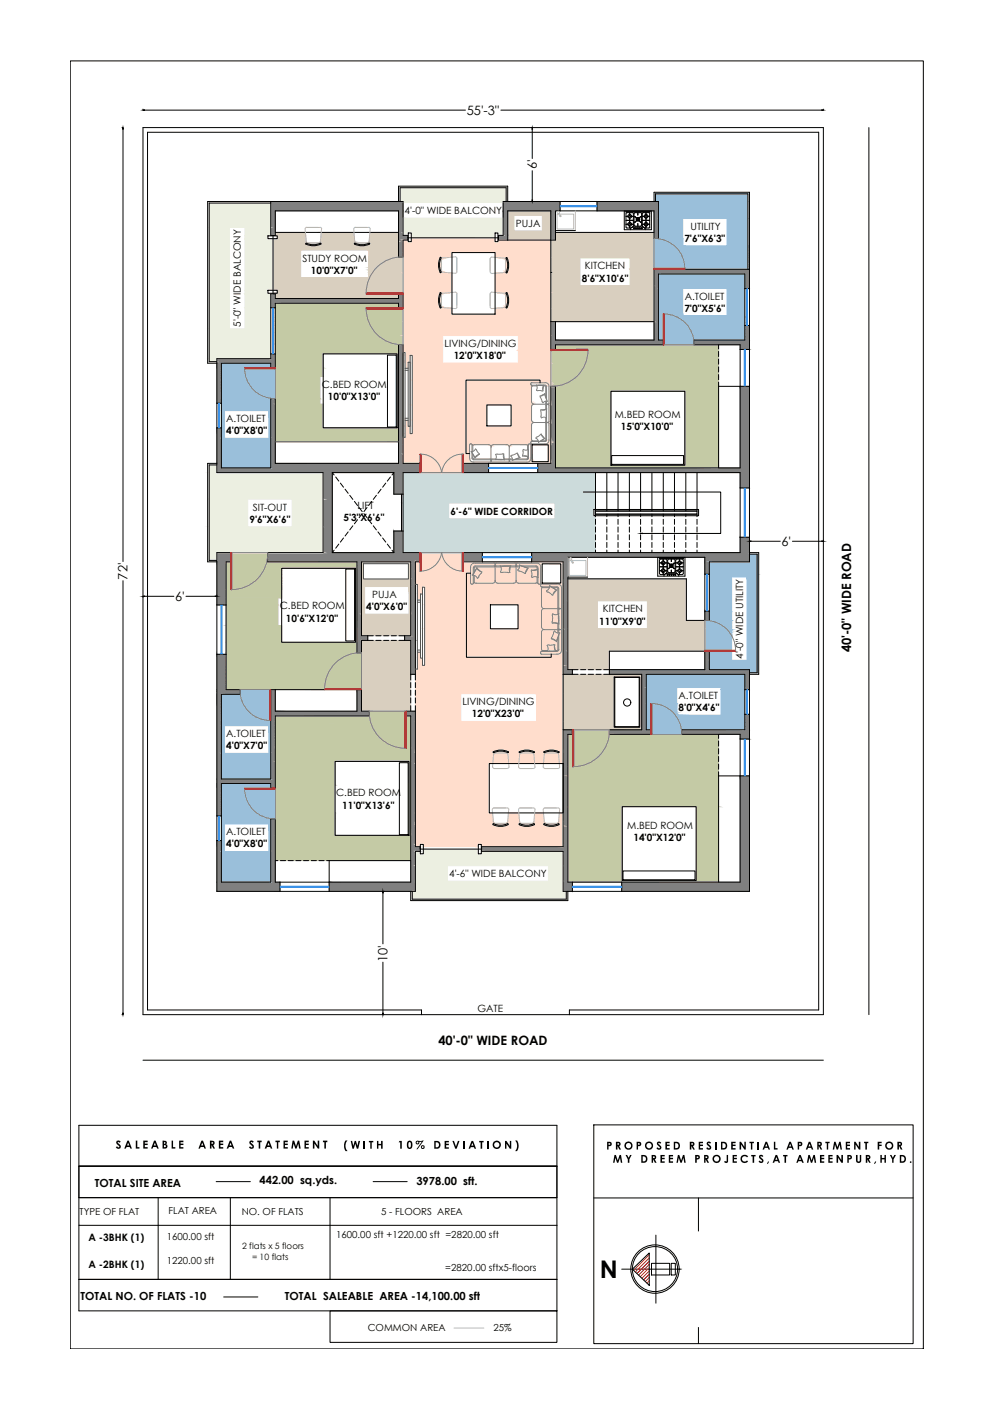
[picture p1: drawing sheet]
<svg xmlns="http://www.w3.org/2000/svg" width="297mm" height="420mm" viewBox="0 0 297 420" stroke-linecap="round" stroke-linejoin="round" font-family="sans-serif">
<defs><g id="words">
<text font-size="7.3" x="179" y="381.4">N</text>
<g font-size="3.8">
<text x="139.4" y="34.2">55'-3&quot;</text>
<text x="160.2" y="50.6" transform="rotate(-90 160.2 50.6)">6'</text>
<text x="233.3" y="162.8">6'</text>
<text x="38.1" y="172.9" transform="rotate(-90 38.1 172.9)">72'</text>
<text x="52.3" y="179.3">6'</text>
<text x="254.1" y="194.7" transform="rotate(-90 254.1 194.7)">40'-0&quot; WIDE ROAD</text>
<text x="115.7" y="287" transform="rotate(-90 115.7 287)">10'</text>
<text x="130.9" y="311.8">40'-0&quot; WIDE ROAD</text>
</g>
<g font-size="3.3">
<text x="34.5" y="342.7">SALEABLE AREA STATEMENT</text>
<text x="102.5" y="342.8">(WITH 10% DEVIATION)</text>
<text x="181" y="343">PROPOSED RESIDENTIAL APARTMENT FOR</text>
<text x="182.2" y="347">MY DREEM PROJECTS,AT AMEENPUR,HYD.</text>
<text x="77.5" y="353.5">442.00 sq.yds.</text>
<text x="124.3" y="353.5">3978.00 sft.</text>
<text x="28.3" y="354.1">TOTAL SITE AREA</text>
<text x="24" y="387.9">TOTAL NO. OF FLATS -10</text>
<text x="85.1" y="387.9">TOTAL SALEABLE AREA -14,100.00 sft</text>
</g>
<g font-size="3">
<text x="120.8" y="63.9">4'-0&quot; WIDE BALCONY</text>
<text x="154" y="67.7">PUJA</text>
<text x="206.2" y="68.6">UTILITY</text>
<text x="204.3" y="72.3">7'6&quot;X6'3&quot;</text>
<text x="90.3" y="78.1">STUDY ROOM</text>
<text x="92.8" y="81.7">10'0&quot;X7'0&quot;</text>
<text x="174.6" y="80.4">KITCHEN</text>
<text x="173.7" y="84">8'6&quot;X10'6&quot;</text>
<text x="204.4" y="89.5">A.TOILET</text>
<text x="204.3" y="93.1">7'0&quot;X5'6&quot;</text>
<text x="71.9" y="97.6" transform="rotate(-90 71.9 97.6)">5'-0&quot; WIDE BALCONY</text>
<text x="132.7" y="103.6">LIVING/DINING</text>
<text x="135.4" y="107.2">12'0&quot;X18'0&quot;</text>
<text x="96.1" y="115.8">C.BED ROOM</text>
<text x="97.9" y="119.4">10'0&quot;X13'0&quot;</text>
<text x="67.5" y="126">A.TOILET</text>
<text x="183.5" y="124.8">M.BED ROOM</text>
<text x="67.5" y="129.6">4'0&quot;X8'0&quot;</text>
<text x="185.4" y="128.5">15'0&quot;X10'0&quot;</text>
<text x="74.5" y="156">9'6&quot;X6'6&quot;</text>
<text x="75.5" y="152.4">SIT-OUT</text>
<text x="102.5" y="155.5">5'3&quot;X6'6&quot;</text>
<text x="106.8" y="151.9">LIFT</text>
<text x="134.5" y="153.6">6'-6&quot; WIDE CORRIDOR</text>
<text x="111.1" y="178.4">PUJA</text>
<text x="83.5" y="181.9">C.BED ROOM</text>
<text x="85.4" y="185.5">10'6&quot;X12'0&quot;</text>
<text x="109.4" y="182.1">4'0&quot;X6'0&quot;</text>
<text x="180" y="182.8">KITCHEN</text>
<text x="178.9" y="186.4">11'0&quot;X9'0&quot;</text>
<text x="221.8" y="196.5" transform="rotate(-90 221.8 196.5)">4'-0&quot; WIDE UTILITY</text>
<text x="202.6" y="208.6">A.TOILET</text>
<text x="138.1" y="210.5">LIVING/DINING</text>
<text x="140.9" y="214.1">12'0&quot;X23'0&quot;</text>
<text x="202.6" y="212.2">8'0&quot;X4'6&quot;</text>
<text x="67.5" y="220">A.TOILET</text>
<text x="67.5" y="223.6">4'0&quot;X7'0&quot;</text>
<text x="100.3" y="237.7">C.BED ROOM</text>
<text x="102.2" y="241.3">11'0&quot;X13'6&quot;</text>
<text x="67.5" y="249.3">A.TOILET</text>
<text x="187.3" y="247.3">M.BED ROOM</text>
<text x="189.1" y="250.9">14'0&quot;X12'0&quot;</text>
<text x="67.5" y="252.9">4'0&quot;X8'0&quot;</text>
<text x="134.1" y="261.8">4'-6&quot; WIDE BALCONY</text>
<text x="142.6" y="302.1">GATE</text>
<text x="26.4" y="370.5">A -3BHK (1)</text>
<text x="26.4" y="378.3">A -2BHK (1)</text>
</g>
<g font-size="2.9">
<text x="23.8" y="362.4">TYPE OF FLAT</text>
<text x="50.3" y="362.4">FLAT AREA</text>
<text x="72.2" y="362.4">NO. OF FLATS</text>
<text x="113.8" y="362.4">5 - FLOORS AREA</text>
<text x="49.8" y="370.1">1600.00 sft</text>
<text x="100.3" y="369.5">1600.00 sft +1220.00 sft =2820.00 sft</text>
<text x="49.8" y="377.1">1220.00 sft</text>
<text x="132.9" y="379.4">=2820.00 sftx5-floors</text>
<text x="109.8" y="397.3">COMMON AREA</text>
<text x="147.3" y="397.3">25%</text>
</g>
<g font-size="2.6">
<text x="72.3" y="372.8">2 flats x 5 floors</text>
<text x="75.2" y="376">= 10 flats</text>
</g>
</g></defs>
<!-- layer: hatch -->
<g fill="#d9cfbf" stroke="#d9cfbf" stroke-width=".3">
<path d="M171.3 217.8h20.3z"/>
<path d="M93.1 73.1h.9z"/>
<path d="M107.6 73.1h.9z"/>
<path d="M109.3 87.3h11z"/>
<path d="M168.1 201.2l23.5 .8v-.8zM168.1 201.2l23.5 .8h-23.5z"/>
<path d="M191 202l.6 15v-15zM191 202l.6 15h-.6z"/>
<path d="M168.1 202l15.3 15v-15zM168.1 202l15.3 15h-15.3z"/>
<path d="M168.1 217l23.5 .8v-.8zM168.1 217l23.5 .8h-23.5z"/>
<path d="M170.9 217.8h20.7zM170.9 217.8h20.7zM171.3 217.8h20.3z"/>
<path d="M168.1 217.8h2.8zM168.1 217.8h2.8z"/>
<path d="M151.6 62.9l12.8 1.4v-1.4zM151.6 62.9l12.8 1.4h-12.8z"/>
<path d="M151.6 64.3l1.8 4.6v-4.6zM151.6 64.3l1.8 4.6h-1.8z"/>
<path d="M161.9 64.3l2.5 4.6v-4.6zM161.9 64.3l2.5 4.6h-2.5z"/>
<path d="M151.6 68.9l12.8 2.7v-2.7zM151.6 68.9l12.8 2.7h-12.8z"/>
<path d="M107.9 191.1l14.7 10.1v-10.1zM107.9 191.1l14.7 10.1h-14.7z"/>
<path d="M107.9 201.2l14.7 11v-11zM107.9 201.2l14.7 11h-14.7z"/>
<path d="M107.9 212.2h13zM107.9 212.2h13.4z"/>
<path d="M121.3 212.2h1.3zM121.3 212.2h1.3z"/>
<path d="M107.9 212.2h2.3zM107.9 212.2h13z"/>
<path d="M169.5 172.7l35.4 6.6v-6.6zM169.5 172.7l35.4 6.6h-35.4z"/>
<path d="M193.3 179.3l11.6 5.8v-5.8zM193.3 179.3l11.6 5.8h-11.6z"/>
<path d="M169.5 179.3l8.8 8.3v-8.3zM169.5 179.3l8.8 8.3h-8.8z"/>
<path d="M193.3 185.1l17.1 2.5v-2.5zM193.3 185.1l17.1 2.5h-17.1z"/>
<path d="M169.5 187.6l40.9 6.7v-6.7zM169.5 187.6l40.9 6.7h-40.9z"/>
<path d="M169.5 194.3l12.4 5.5v-5.5zM169.5 194.3l12.4 5.5h-12.4z"/>
<path d="M165.8 69.4l29.5 1.8v-1.8zM165.8 69.4l29.5 1.8h-29.5z"/>
<path d="M165.8 71.2l29.5 .4v-.4zM165.8 71.2l29.5 .4h-29.5z"/>
<path d="M164.4 71.6l30.9 5.4v-5.4zM164.4 71.6l30.9 5.4h-30.9z"/>
<path d="M188.1 77l7.2 3.1v-3.1zM188.1 77l7.2 3.1h-7.2z"/>
<path d="M188.1 80.1l7.2 .3v-.3zM188.1 80.1l7.2 .3h-7.2z"/>
<path d="M164.4 77l8.8 8.2v-8.2zM164.4 77l8.8 8.2h-8.8z"/>
<path d="M188.1 80.4l7.2 4.8v-4.8zM188.1 80.4l7.2 4.8h-7.2z"/>
<path d="M164.4 85.2l30.9 10.8v-10.8zM164.4 85.2l30.9 10.8h-30.9z"/>
<path d="M82.2 69.4l9 .8v-.8zM82.2 69.4l9 .8h-9z"/>
<path d="M81.5 70.2l9.7 .2zM81.5 70.2l9.7 .2z"/>
<path d="M82.8 70.4l8.5 .8-.1-.8zM82.8 70.4l8.5 .8h-8.5z"/>
<path d="M95.9 69.4l10 2.6-.2-2.6zM95.9 69.4l10 2.6h-10.2z"/>
<path d="M81.5 71.2l9.9 .8-.1-.8zM81.5 71.2l9.9 .8h-9.9z"/>
<path d="M110.4 69.4l8.6 2.6v-2.6zM110.4 69.4l8.6 2.6h-8.8z"/>
<path d="M95.7 72h10.2zM95.7 72h10.2z"/>
<path d="M95.7 72l10.2 .1zM95.7 72l10.2 .1z"/>
<path d="M81.5 72l9.9 .1zM81.5 72l9.9 .1z"/>
<path d="M110.2 72l8.8 .1zM110.2 72l8.8 .1z"/>
<path d="M95.7 72.1h10.2zM95.7 72.1h10.2z"/>
<path d="M95.7 72.1l10.2 .1zM95.7 72.1l10.2 .1z"/>
<path d="M81.5 72.1l9.9 .1zM81.5 72.1l9.9 .1z"/>
<path d="M110.2 72.1l8.8 .1zM110.2 72.1l8.8 .1z"/>
<path d="M95.6 72.2h10.3zM95.6 72.2h10.3z"/>
<path d="M95.6 72.2h10.4zM95.6 72.2h10.4z"/>
<path d="M81.5 72.2h10zM81.5 72.2h10z"/>
<path d="M110.2 72.2l8.8 .1zM110.2 72.2l8.8 .1z"/>
<path d="M95.6 72.2l10.4 .1zM95.6 72.3h10.4z"/>
<path d="M95.6 72.3h10.4zM95.6 72.3h10.4z"/>
<path d="M81.5 72.2l10 .1zM81.5 72.2l10 .1z"/>
<path d="M110.1 72.3h8.9zM110.1 72.3h8.9z"/>
<path d="M95.6 72.3h10.4zM95.6 72.3h10.4z"/>
<path d="M95.6 72.3l10.5 .1zM95.6 72.3l10.5 .1z"/>
<path d="M81.5 72.3l10 .1zM81.5 72.3l10 .1z"/>
<path d="M110.1 72.3l8.9 .1zM110.1 72.3l8.9 .1z"/>
<path d="M95.5 72.4h10.6zM95.5 72.4h10.6zM95.5 72.4h10.6zM95.5 72.4h10.6z"/>
<path d="M81.5 72.4h10.1zM81.5 72.4h10.1z"/>
<path d="M110 72.4h9zM109.9 72.4h9.1z"/>
<path d="M95.5 72.4h10.7zM95.4 72.4h10.8zM95.4 72.4h10.8zM95.4 72.4h10.8z"/>
<path d="M81.5 72.4h10.2zM81.5 72.4h10.2z"/>
<path d="M109.9 72.4h9.1zM109.8 72.4h9.2z"/>
<path d="M95.4 72.4h10.9zM95.3 72.4h11zM95.3 72.4h11zM95.3 72.4h11z"/>
<path d="M81.5 72.4h10.3zM81.5 72.4h10.3z"/>
<path d="M109.8 72.4l9.2 .1zM109.7 72.5h9.3z"/>
<path d="M95.3 72.4l11.1 .1zM95.2 72.5h11.2z"/>
<path d="M81.5 72.4l10.3 .1zM81.5 72.4l10.3 .1z"/>
<path d="M109.7 72.5h9.3zM106.4 72.5h12.6z"/>
<path d="M95.2 72.5h11.2zM91.8 72.5h14.6z"/>
<path d="M81.5 72.5h10.3zM81.5 72.5h10.3z"/>
<path d="M81.5 72.5l37.5 .1zM81.5 72.5l37.5 .1z"/>
<path d="M105.9 72.6h13.1zM105.9 72.6h13.1z"/>
<path d="M91.4 72.6h14.5zM91.4 72.6h14.5z"/>
<path d="M81.5 72.6h9.9zM81.5 72.6h9.9z"/>
<path d="M110.2 72.6h8.8zM110.2 72.6h8.8z"/>
<path d="M105.9 72.6h4.3zM105.9 72.6h4.3z"/>
<path d="M95.7 72.6h10.2zM95.7 72.6h10.1z"/>
<path d="M91.4 72.6h4.3zM91.4 72.6h4.3z"/>
<path d="M105.9 72.6h4.3zM105.9 72.6h4.3z"/>
<path d="M91.4 72.6h4.3zM91.4 72.6h4.3z"/>
<path d="M95.7 72.6h10.1zM95.7 72.6h10.1z"/>
<path d="M81.5 72.6h9.9zM81.5 72.6h9.8z"/>
<path d="M105.9 72.6h4.3zM105.9 72.6h4.3z"/>
<path d="M91.4 72.6h4.3zM91.4 72.6h4.2z"/>
<path d="M110.2 72.6h8.8zM110.2 72.6h8.8z"/>
<path d="M95.7 72.6h10.1zM95.7 72.6h10.1z"/>
<path d="M105.9 72.6h4.3zM105.9 72.6h4.3z"/>
<path d="M91.4 72.6h4.2zM91.4 72.6h4.2z"/>
<path d="M95.7 72.6h10.1zM95.7 72.6h10.1z"/>
<path d="M81.5 72.6h9.8zM81.5 72.6h9.8z"/>
<path d="M105.9 72.6h4.2zM105.9 72.6h4.3z"/>
<path d="M91.4 72.6h4.2zM91.4 72.6h4.2z"/>
<path d="M110.3 72.6h8.7zM110.3 72.6h8.7z"/>
<path d="M95.8 72.6h10zM95.8 72.6h10z"/>
<path d="M105.9 72.6h4.2zM105.9 72.6h4.2z"/>
<path d="M91.5 72.6h4.1zM91.5 72.6h4.1z"/>
<path d="M95.8 72.6h10zM95.8 72.6h10z"/>
<path d="M81.5 72.6h9.8zM81.5 72.6h9.8z"/>
<path d="M110.3 72.6h8.7zM110.3 72.6h8.7z"/>
<path d="M95.8 72.6h10zM95.8 72.6h10z"/>
<path d="M95.8 72.6h10zM95.8 72.6l10 .1z"/>
<path d="M81.5 72.6l9.8 .1zM81.5 72.6l9.8 .1z"/>
<path d="M110.3 72.6l8.7 .1zM110.3 72.6l8.7 .1z"/>
<path d="M95.8 72.7h10zM95.8 72.7h10zM95.8 72.7h10zM95.8 72.7h10z"/>
<path d="M81.5 72.7h9.7zM81.5 72.7h9.8z"/>
<path d="M110.3 72.7h8.7zM110.3 72.7h8.7z"/>
<path d="M95.8 72.7h10zM95.8 72.7h10z"/>
<path d="M95.8 72.7h10zM95.8 72.7h10z"/>
<path d="M81.5 72.7h9.7zM81.5 72.7h9.7z"/>
<path d="M110.3 72.7h8.7zM110.3 72.7h8.7z"/>
<path d="M95.9 72.7h9.8zM95.9 72.7h9.8zM95.9 72.7h9.8zM95.9 72.7h9.9z"/>
<path d="M81.5 72.7h9.7zM81.5 72.7h9.7z"/>
<path d="M110.3 72.7h8.7zM110.3 72.7h8.7z"/>
<path d="M95.9 72.7h9.8zM95.9 72.7h9.8zM95.9 72.7h9.8zM95.9 72.7h9.8z"/>
<path d="M81.5 72.7h9.7zM81.5 72.7h9.7z"/>
<path d="M110.4 72.7h8.6zM110.4 72.7h8.6z"/>
<path d="M95.9 72.7h9.8zM95.9 72.7h9.8z"/>
<path d="M95.9 72.7l9.8 .1zM95.9 72.7l9.8 .1z"/>
<path d="M81.5 72.7l9.7 .1zM81.5 72.7l9.7 .1z"/>
<path d="M110.4 72.7l8.6 .1zM110.4 72.7l8.6 .1z"/>
<path d="M95.9 72.8h9.8zM95.9 72.8h9.8z"/>
<path d="M95.9 72.8h9.9zM95.9 72.8h9.9z"/>
<path d="M81.5 72.8h9.7zM81.5 72.8h9.7z"/>
<path d="M110.4 72.8h8.6zM110.3 72.8h8.7z"/>
<path d="M95.9 72.8h9.9zM95.9 72.8h9.9z"/>
<path d="M95.9 72.8h9.9zM95.9 72.8h9.9z"/>
<path d="M81.5 72.8h9.7zM81.5 72.8h9.7z"/>
<path d="M110.3 72.8h8.7zM110.3 72.8h8.7z"/>
<path d="M95.8 72.8h10zM95.8 72.8h10z"/>
<path d="M95.8 72.8l10 .1zM95.8 72.8l10 .1z"/>
<path d="M81.5 72.8l9.8 .1zM81.5 72.8l9.8 .1z"/>
<path d="M110.3 72.8l8.7 .1zM110.3 72.8l8.7 .1z"/>
<path d="M95.8 72.9h10zM95.8 72.9h10z"/>
<path d="M95.8 72.9h10zM95.8 72.9h10z"/>
<path d="M81.5 72.9h9.8zM81.5 72.9h9.8z"/>
<path d="M110.3 72.9h8.7zM110.3 72.9h8.7z"/>
<path d="M95.8 72.9h10zM95.8 72.9h10zM95.8 72.9h10zM95.8 72.9h10z"/>
<path d="M81.5 72.9h9.8zM81.5 72.9h9.8z"/>
<path d="M110.3 72.9h8.7zM110.3 72.9h8.7z"/>
<path d="M95.8 72.9h10zM95.8 72.9h10z"/>
<path d="M106 72.6l3.3 .3 .8-.3zM106 72.6l3.3 .3h-2.5z"/>
<path d="M91.5 72.6l3.3 .3 .8-.3zM91.5 72.6l3.3 .3h-2.5z"/>
<path d="M106.8 72.9h2.5zM106.8 72.9h2.5z"/>
<path d="M92.3 72.9h2.5zM92.3 72.9h2.5z"/>
<path d="M106.8 72.9l1.7 .2 .8-.2zM106.8 72.9l1.7 .2z"/>
<path d="M92.3 72.9l1.7 .2 .8-.2zM92.3 72.9l1.7 .2z"/>
<path d="M95.8 72.9l10.9 .3-.9-.3zM94.9 73.2l.9-.3 10.9 .3z"/>
<path d="M81.5 72.9l10.7 .3-.9-.3zM81.5 72.9l10.7 .3h-10.7z"/>
<path d="M110.3 72.9l8.7 .3v-.3zM109.4 73.2l.9-.3 8.7 .3z"/>
<path d="M94.9 73.2h11.8zM94.9 73.2h11.8z"/>
<path d="M109.4 73.2l9.6 .2v-.2zM108.5 73.4l.9-.2 9.6 .2z"/>
<path d="M94.9 73.2l12.7 .2-.9-.2zM94 73.4l.9-.2 12.7 .2z"/>
<path d="M81.5 73.2l11.6 .2-.9-.2zM81.5 73.2l11.6 .2h-11.6z"/>
<path d="M108.5 73.4h10.5zM108.5 73.4h10.5z"/>
<path d="M94 73.4h14.5zM94 73.4h14.5z"/>
<path d="M81.5 73.4h12.5zM81.5 73.4h12.5z"/>
<path d="M81.5 73.4l37.5 1.2v-1.2zM81.5 73.4l37.5 1.2h-37.5z"/>
<path d="M110.1 74.6l8.9 2.1v-2.1zM110.1 74.6l8.9 2.1h-8.9z"/>
<path d="M119.8 76.7l.5 .1zM118.5 76.8h1.8z"/>
<path d="M110.1 76.7h9.7zM110.1 76.7l8.4 .1z"/>
<path d="M118.5 76.8h1.8zM118.5 76.8h1.8z"/>
<path d="M110.1 76.8h8.4zM110.1 76.8h8.4z"/>
<path d="M118.5 76.8h1.8zM118.5 76.8h1.8z"/>
<path d="M110.1 76.8h8.4zM110.1 76.8h8.4z"/>
<path d="M118.5 76.8l1.8 .1zM118.1 76.9h2.2z"/>
<path d="M110.1 76.8h8.4zM110.1 76.8l8 .1z"/>
<path d="M118.1 76.9l2.2 .2v-.2zM117.3 77.1l.8-.2 2.2 .2z"/>
<path d="M110.1 76.9l7.2 .2 .8-.2zM110.1 76.9l7.2 .2h-7.2z"/>
<path d="M117.3 77.1h3zM117.3 77.1h3z"/>
<path d="M110.1 77.1h7.2zM110.1 77.1h7.2z"/>
<path d="M110.1 77.1h7.1zM110.1 77.1h7.2z"/>
<path d="M117.3 77.1l3 .1v-.1zM116.8 77.2l.5-.1 3 .1z"/>
<path d="M110.1 77.1l6.7 .1 .4-.1zM110.1 77.1l6.7 .1h-6.7z"/>
<path d="M116.8 77.2l3.5 .2v-.2zM116.1 77.4l.7-.2 3.5 .2z"/>
<path d="M110.1 77.2l6 .2 .7-.2zM110.1 77.2l6 .2h-6z"/>
<path d="M116.1 77.4h4.2zM116 77.4h4.3z"/>
<path d="M110.1 77.4h5.9zM110.1 77.4h6z"/>
<path d="M116 77.4l4.3 .1zM116 77.4l4.3 .1z"/>
<path d="M110.1 77.4l5.9 .1zM110.1 77.4l5.9 .1z"/>
<path d="M116 77.5l4.3 .2v-.2zM115.5 77.7l.5-.2 4.3 .2z"/>
<path d="M110.1 77.5l5.4 .2 .5-.2zM110.1 77.5l5.4 .2h-5.4z"/>
<path d="M110.1 77.7l4.8 .3 .6-.3zM110.1 77.7l4.8 .3h-4.8z"/>
<path d="M115.5 77.7l4.8 .3v-.3zM114.9 78l.6-.3 4.8 .3z"/>
<path d="M110.1 78h4.8zM110.1 78h4.8z"/>
<path d="M114.9 78h5.4zM114.9 78h5.4z"/>
<path d="M110.1 78h4.8zM110.1 78h4.8z"/>
<path d="M114.9 78l5.4 .3v-.3zM114.4 78.3l.5-.3 5.4 .3z"/>
<path d="M110.1 78l4.3 .3 .5-.3zM110.1 78l4.3 .3h-4.3z"/>
<path d="M110.1 78.3l3.7 .4 .6-.4zM110.1 78.3l3.7 .4h-3.7z"/>
<path d="M114.4 78.3l5.9 .4v-.4zM113.8 78.7l.6-.4 5.9 .4z"/>
<path d="M110.1 78.7h3.7zM110.1 78.7h3.7z"/>
<path d="M113.8 78.7h6.5zM113.8 78.7h6.5z"/>
<path d="M110.1 78.7h3.7zM110.1 78.7h3.7z"/>
<path d="M113.8 78.7l6.5 .4v-.4zM113.4 79.1l.4-.4 6.5 .4z"/>
<path d="M110.1 78.7l3.3 .4 .4-.4zM110.1 78.7l3.3 .4h-3.3z"/>
<path d="M110.1 79.1l2.7 .4 .6-.4zM110.1 79.1l2.7 .4h-2.7z"/>
<path d="M113.4 79.1l6.9 .4v-.4zM112.8 79.5l.6-.4 6.9 .4z"/>
<path d="M110.1 79.5h2.7zM110.1 79.5h2.7z"/>
<path d="M112.8 79.5h7.5zM112.8 79.5h7.5z"/>
<path d="M110.1 79.5h2.7zM110.1 79.5h2.7z"/>
<path d="M112.8 79.5l7.5 .4v-.4zM112.4 79.9l.4-.4 7.5 .4z"/>
<path d="M110.1 79.5l2.3 .4 .4-.4zM110.1 79.5l2.3 .4h-2.3z"/>
<path d="M110.1 79.9l1.8 .5 .5-.5zM110.1 79.9l1.8 .5h-1.8z"/>
<path d="M112.4 79.9l7.9 .5v-.5zM112.4 79.9l7.9 .5h-8.4z"/>
<path d="M110.1 80.4h1.8zM110.1 80.4h1.8z"/>
<path d="M111.9 80.4h8.4zM111.9 80.4h8.4z"/>
<path d="M110.1 80.4h1.8zM110.1 80.4h1.8z"/>
<path d="M111.9 80.4l8.4 .5v-.5zM111.9 80.4l8.4 .5h-8.7z"/>
<path d="M110.1 80.4l1.5 .5 .3-.5zM110.1 80.4l1.5 .5h-1.5z"/>
<path d="M110.1 80.9l1.1 .5 .4-.5zM110.1 80.9l1.1 .5h-1.1z"/>
<path d="M111.6 80.9l8.7 .5v-.5zM111.6 80.9l8.7 .5h-9.2z"/>
<path d="M110.1 81.4h1.1zM110.1 81.4h1z"/>
<path d="M111.1 81.4l9.2 .1zM111.1 81.4l9.2 .1z"/>
<path d="M110.1 81.4l1 .1zM110.1 81.4l1 .1z"/>
<path d="M111.1 81.5l9.2 .4v-.4zM111.1 81.5l9.2 .4h-9.5z"/>
<path d="M110.1 81.5l.7 .4 .3-.4zM110.1 81.5l.7 .4h-.7z"/>
<path d="M110.8 81.9l9.5 .6v-.6zM110.8 81.9l9.5 .6h-9.8z"/>
<path d="M110.1 81.9l.4 .6 .3-.6zM110.1 81.9l.4 .6h-.4z"/>
<path d="M110.5 82.5h9.8zM110.5 82.5h9.8z"/>
<path d="M110.1 82.5h.4zM110.1 82.5h.4z"/>
<path d="M110.1 82.5h.4zM110.1 82.5l.4 .1z"/>
<path d="M81.5 74.6l8.3 8.3v-8.3zM81.5 74.6l8.3 8.3h-8.3z"/>
<path d="M110.1 82.6l.2 .3 .2-.3zM110.1 82.6l.2 .3h-.2z"/>
<path d="M110.5 82.5l9.8 .6v-.6zM110.5 82.5l9.8 .6h-10z"/>
<path d="M81.5 82.9h28.8zM81.5 82.9l28.8 .2z"/>
<path d="M110.3 83.1l10 .5v-.5zM110.3 83.1l10 .5h-10.3z"/>
<path d="M81.5 83.1l28.5 .5 .3-.5zM81.5 83.1l28.5 .5h-28.5z"/>
<path d="M110 83.6l10.3 .1zM110 83.6l10.3 .1z"/>
<path d="M81.5 83.6l28.5 .1zM81.5 83.6l28.5 .1z"/>
<path d="M81.5 83.7h28.5zM81.5 83.7h28.5z"/>
<path d="M110 83.7l10.3 .6v-.6zM110 83.7l10.3 .6h-10.5z"/>
<path d="M81.5 83.7l28.3 .6 .2-.6zM81.5 83.7l28.3 .6h-28.3z"/>
<path d="M109.8 84.3l10.5 .6v-.6zM109.8 84.3l10.5 .6h-10.7z"/>
<path d="M81.5 84.3l28.1 .6 .2-.6zM81.5 84.3l28.1 .6h-28.1z"/>
<path d="M109.6 84.9h10.7zM109.6 84.9h10.7z"/>
<path d="M81.5 84.9h28.1zM81.5 84.9h28.1z"/>
<path d="M109.6 84.9l10.7 .1zM109.6 84.9l10.7 .1z"/>
<path d="M81.5 84.9h28.1zM81.5 84.9l28.1 .1z"/>
<path d="M109.6 85l10.7 .5v-.5zM109.6 85l10.7 .5h-10.8z"/>
<path d="M81.5 85l28 .5 .1-.5zM81.5 85l28 .5h-28z"/>
<path d="M81.5 85.5l27.9 .6 .1-.6zM81.5 85.5l27.9 .6h-27.9z"/>
<path d="M109.5 85.5l10.8 .7v-.7zM109.5 85.5l10.8 .7h-10.9z"/>
<path d="M81.5 86.1l27.9 .1zM81.5 86.1l27.9 .1z"/>
<path d="M109.4 86.2h10.9zM109.4 86.2h10.9z"/>
<path d="M81.5 86.2h27.9zM81.5 86.2h27.9z"/>
<path d="M109.4 86.2l10.9 .4v-.4zM109.4 86.2l10.9 .4h-10.9z"/>
<path d="M81.5 86.2l27.9 .4v-.4zM81.5 86.2l27.9 .4h-27.9z"/>
<path d="M109.4 86.6l10.9 .2v-.2zM109.4 86.6l10.9 .2h-10.9z"/>
<path d="M82.8 86.6l26.6 .2v-.2zM82.8 86.6l26.6 .2h-26.6z"/>
<path d="M109.4 86.8l10.9 .5v-.5zM109.4 86.8l10.9 .5h-11z"/>
<path d="M82.8 86.8l26.5 .5 .1-.5zM82.8 86.8l26.5 .5h-26.5z"/>
<path d="M82.8 87.3l26.5 .2v-.2zM82.8 87.3l26.5 .2h-26.5z"/>
<path d="M81.5 87.5h27.8zM81.5 87.5h27.8z"/>
<path d="M81.5 87.5l27.8 .2v-.2zM81.5 87.5l27.8 .2h-27.8z"/>
<path d="M109.3 87.7h9.7zM82.2 87.7h27.1zM82.2 87.7h27.1zM82.2 87.7h27.1zM82.2 87.7h27.1z"/>
<path d="M82.2 87.7l36.8 1.4v-1.4zM82.2 87.7l36.8 1.4h-36.8z"/>
<path d="M107.9 167.7l14.7 .5v-.5zM107.9 167.7l14.7 .5h-14.7z"/>
<path d="M121.9 168.2l.7 4.6v-4.6zM121.9 168.2l.7 4.6h-.7z"/>
<path d="M107.9 168.2l.6 4.6v-4.6zM107.9 168.2l.6 4.6h-.6z"/>
<path d="M107.9 172.8l14.7 2.2v-2.2zM107.9 172.8l14.7 2.2h-14.7z"/>
<path d="M107.9 175l1 8.3v-8.3zM107.9 175l1 8.3h-1z"/>
<path d="M122.1 175l.5 8.3v-8.3zM122.1 175l.5 8.3h-.5z"/>
<path d="M107.9 183.3l14.7 6.4v-6.4zM107.9 183.3l14.7 6.4h-14.7z"/>
</g>
<!-- layer: 0 -->
<g fill="#808080" stroke="#808080" stroke-width=".3">
<path d="M119 87.7h1.3z"/>
<path d="M119 90.5h1.3v1.3z"/>
<path d="M164.4 102.9h1.4v1.4z"/>
<path d="M106.6 205.8h1.3z"/>
<path d="M138.3 164.9l5.7 2.8v-2.8zM138.3 164.9l5.7 2.8h-5.7z"/>
<path d="M178.2 60.1l18.4 2.8v-2.8zM178.2 60.1l18.4 2.8h-18.4z"/>
<path d="M150.2 60.1l17 2.8v-2.8zM150.2 60.1l17 2.8h-17z"/>
<path d="M80.8 60.1l39.5 2.8v-2.8zM80.8 60.1l39.5 2.8h-39.5z"/>
<path d="M150.2 62.9l1.4 7.3v-7.3zM150.2 62.9l1.4 7.3h-1.4z"/>
<path d="M119 62.9l1.3 7.3v-7.3zM119 62.9l1.3 7.3h-1.3z"/>
<path d="M80.8 62.9l1.4 7.3v-7.3zM80.8 62.9l1.4 7.3h-1.4z"/>
<path d="M195.3 62.9l1.3 8.3v-8.3zM195.3 62.9l1.3 8.3h-1.3z"/>
<path d="M164.4 62.9l1.4 8.7v-8.7zM164.4 62.9l1.4 8.7h-1.4z"/>
<path d="M148.8 70.2l2.8 1.4v-1.4zM148.8 70.2l2.8 1.4h-2.8z"/>
<path d="M119 70.2l2.7 1.4v-1.4zM119 70.2l2.7 1.4h-2.7z"/>
<path d="M119 71.6l1.3 5.1v-5.1zM119 71.6l1.3 5.1h-1.3z"/>
<path d="M195.3 80.4l28.4 1.4v-1.4zM195.3 80.4l28.4 1.4h-28.4z"/>
<path d="M222.3 81.8l1.4 4.3v-4.3zM222.3 81.8l1.4 4.3h-1.4z"/>
<path d="M119 87.7l1.3 1.4v-1.4zM119 87.7l1.3 1.4h-1.3z"/>
<path d="M80.8 87.7l1.4 1.4v-1.4zM80.8 87.7l1.4 1.4h-1.4z"/>
<path d="M80.8 89.1l39.5 1.4v-1.4zM80.8 89.1l39.5 1.4h-39.5z"/>
<path d="M119 91.8h1.3zM119 90.5l1.3 1.3h-1.3z"/>
<path d="M80.8 90.5l1.4 1.3v-1.3zM80.8 90.5l1.4 1.3h-1.4z"/>
<path d="M222.3 97.1l1.4 4.4v-4.4zM222.3 97.1l1.4 4.4h-1.4z"/>
<path d="M195.3 81.8l1.3 19.7v-19.7zM195.3 81.8l1.3 19.7h-1.3z"/>
<path d="M164.4 96l1.4 5.5v-5.5zM164.4 96l1.4 5.5h-1.4z"/>
<path d="M207.2 101.5l16.5 .9v-.9zM207.2 101.5l16.5 .9h-16.5z"/>
<path d="M207.2 102.4l16.5 .5v-.5zM207.2 102.4l16.5 .5h-16.5z"/>
<path d="M164.4 101.5l33.6 1.4v-1.4zM164.4 101.5l33.6 1.4h-33.6z"/>
<path d="M164.4 104.3h1.4zM164.4 102.9l1.4 1.4h-1.4z"/>
<path d="M221 102.9l2.7 1.4v-1.4zM221 102.9l2.7 1.4h-2.7z"/>
<path d="M80.8 105.6l1.4 1.4v-1.4zM80.8 105.6l1.4 1.4h-1.4z"/>
<path d="M64.7 107l17.5 1.4v-1.4zM64.7 107l17.5 1.4h-17.5z"/>
<path d="M80.8 108.4l1.4 1.4v-1.4zM80.8 108.4l1.4 1.4h-1.4z"/>
<path d="M64.7 108.4l1.4 11.9v-11.9zM64.7 108.4l1.4 11.9h-1.4z"/>
<path d="M164.4 115.3l1.4 23v-23zM164.4 115.3l1.4 23h-1.4z"/>
<path d="M119 102.9l1.3 35.4v-35.4zM119 102.9l1.3 35.4h-1.3z"/>
<path d="M80.8 119l1.4 19.3v-19.3zM80.8 119l1.4 19.3h-1.4z"/>
<path d="M221 115.3l2.7 24.3v-24.3zM221 115.3l2.7 24.3h-2.7z"/>
<path d="M160.5 138.3l5.3 1.3v-1.3zM160.5 138.3l5.3 1.3h-5.3z"/>
<path d="M80.8 138.3l44.6 1.3v-1.3zM80.8 138.3l44.6 1.3h-44.6z"/>
<path d="M64.7 127.7l1.4 11.9v-11.9zM64.7 127.7l1.4 11.9h-1.4z"/>
<path d="M160.5 139.6l63.2 1.4v-1.4zM160.5 139.6l63.2 1.4h-63.2z"/>
<path d="M138.3 138.3l7.6 2.7v-2.7zM138.3 138.3l7.6 2.7h-7.6z"/>
<path d="M64.7 139.6l60.7 1.4v-1.4zM64.7 139.6l60.7 1.4h-60.7z"/>
<path d="M221 141l2.7 4.6v-4.6zM221 141l2.7 4.6h-2.7z"/>
<path d="M117.6 141l2.7 6.5v-6.5zM117.6 141l2.7 6.5h-2.7z"/>
<path d="M221 160.3l2.7 4.6v-4.6zM221 160.3l2.7 4.6h-2.7z"/>
<path d="M117.6 158.5l2.7 6.4v-6.4zM117.6 158.5l2.7 6.4h-2.7z"/>
<path d="M96.4 141l2.8 23.9v-23.9zM96.4 141l2.8 23.9h-2.8z"/>
<path d="M79.9 164.9l45.5 .6v-.6zM79.9 164.9l45.5 .6h-45.5z"/>
<path d="M158.7 164.9l65 1.4v-1.4zM158.7 164.9l65 1.4h-65z"/>
<path d="M210.4 166.3l13.3 1.4v-1.4zM210.4 166.3l13.3 1.4h-13.3z"/>
<path d="M158.7 166.3l10.8 1.4v-1.4zM158.7 166.3l10.8 1.4h-10.8z"/>
<path d="M79.9 165.5l45.5 2.2v-2.2zM79.9 165.5l45.5 2.2h-45.5z"/>
<path d="M64.7 164.9l4.1 2.8v-2.8zM64.7 164.9l4.1 2.8h-4.1z"/>
<path d="M210.4 167.7l1.4 3.6v-3.6zM210.4 167.7l1.4 3.6h-1.4z"/>
<path d="M64.7 167.7l2.8 12.8v-12.8zM64.7 167.7l2.8 12.8h-2.8z"/>
<path d="M210.4 182.4l1.4 2.7v-2.7zM210.4 182.4l1.4 2.7h-1.4z"/>
<path d="M122.6 167.7l1.4 22v-22zM122.6 167.7l1.4 22h-1.4z"/>
<path d="M106.6 167.7l1.3 22v-22zM106.6 167.7l1.3 22h-1.3z"/>
<path d="M120.8 189.7l3.2 1.4v-1.4zM120.8 189.7l3.2 1.4h-3.2z"/>
<path d="M106.6 189.7l3.2 1.4v-1.4zM106.6 189.7l3.2 1.4h-3.2z"/>
<path d="M106.6 191.1l1.3 3.7v-3.7zM106.6 191.1l1.3 3.7h-1.3z"/>
<path d="M210.4 194.3l1.4 5.5v-5.5zM210.4 194.3l1.4 5.5h-1.4z"/>
<path d="M168.1 167.7l1.4 32.1v-32.1zM168.1 167.7l1.4 32.1h-1.4z"/>
<path d="M181.9 199.8l41.8 1.4v-1.4zM181.9 199.8l41.8 1.4h-41.8z"/>
<path d="M168.1 199.8l2.8 1.4v-1.4zM168.1 199.8l2.8 1.4h-2.8z"/>
<path d="M122.6 191.1l1.4 10.1v-10.1zM122.6 191.1l1.4 10.1h-1.4z"/>
<path d="M222.3 201.2l1.4 4.6v-4.6zM222.3 201.2l1.4 4.6h-1.4z"/>
<path d="M64.7 195.3l2.8 10.5v-10.5zM64.7 195.3l2.8 10.5h-2.8z"/>
<path d="M64.7 205.8l6.9 .5v-.5zM64.7 205.8l6.9 .5h-6.9z"/>
<path d="M64.7 206.3l6.9 .9v-.9zM64.7 206.3l6.9 .9h-6.9z"/>
<path d="M106.6 205.8l1.3 6.4v-6.4zM106.6 205.8l1.3 6.4h-1.3z"/>
<path d="M80.8 205.8l1.4 6.4v-6.4zM80.8 205.8l1.4 6.4h-1.4z"/>
<path d="M80.8 212.2l29.4 .6v-.6zM80.8 212.2l29.4 .6h-29.4z"/>
<path d="M121.3 212.2l2.7 1.4v-1.4zM121.3 212.2l2.7 1.4h-2.7z"/>
<path d="M80.8 212.8l29.4 .8v-.8zM80.8 212.8l29.4 .8h-29.4z"/>
<path d="M80.8 213.6l1.4 1.4v-1.4zM80.8 213.6l1.4 1.4h-1.4z"/>
<path d="M222.3 213.2l1.4 4.6v-4.6zM222.3 213.2l1.4 4.6h-1.4z"/>
<path d="M191.6 201.2l1.3 16.6v-16.6zM191.6 201.2l1.3 16.6h-1.3z"/>
<path d="M181.9 217.8l12.4 .5v-.5zM181.9 217.8l12.4 .5h-12.4z"/>
<path d="M203.5 217.8l20.2 .9v-.9zM203.5 217.8l20.2 .9h-20.2z"/>
<path d="M203.5 218.7l20.2 .4v-.4zM203.5 218.7l20.2 .4h-20.2z"/>
<path d="M181.9 218.3l12.4 .8v-.8zM181.9 218.3l12.4 .8h-12.4z"/>
<path d="M168.1 217.8l2.8 1.3v-1.3zM168.1 217.8l2.8 1.3h-2.8z"/>
<path d="M221 219.1l2.7 1.4v-1.4zM221 219.1l2.7 1.4h-2.7z"/>
<path d="M80.8 215l1.4 17.5v-17.5zM80.8 215l1.4 17.5h-1.4z"/>
<path d="M64.7 207.2l1.4 25.3v-25.3zM64.7 207.2l1.4 25.3h-1.4z"/>
<path d="M64.7 232.5l17.5 1.3v-1.3zM64.7 232.5l17.5 1.3h-17.5z"/>
<path d="M80.8 233.8l1.4 1.4v-1.4zM80.8 233.8l1.4 1.4h-1.4z"/>
<path d="M64.7 233.8l1.4 9.7v-9.7zM64.7 233.8l1.4 9.7h-1.4z"/>
<path d="M168.1 219.1l1.4 33.6v-33.6zM168.1 219.1l1.4 33.6h-1.4z"/>
<path d="M122.6 213.6l1.4 39.1v-39.1zM122.6 213.6l1.4 39.1h-1.4z"/>
<path d="M143.8 252.7l25.7 1.4v-1.4zM143.8 252.7l25.7 1.4h-25.7z"/>
<path d="M122.6 252.7l2.8 1.4v-1.4zM122.6 252.7l2.8 1.4h-2.8z"/>
<path d="M221 231.5l2.7 31.7v-31.7zM221 231.5l2.7 31.7h-2.7z"/>
<path d="M168.1 254.1l1.4 9.1v-9.1zM168.1 254.1l1.4 9.1h-1.4z"/>
<path d="M122.6 254.1l1.4 9.1v-9.1zM122.6 254.1l1.4 9.1h-1.4z"/>
<path d="M80.8 244.4l1.4 18.8v-18.8zM80.8 244.4l1.4 18.8h-1.4z"/>
<path d="M64.7 250.8l1.4 12.4v-12.4zM64.7 250.8l1.4 12.4h-1.4z"/>
<path d="M185.6 263.2l38.1 2.8v-2.8zM185.6 263.2l38.1 2.8h-38.1z"/>
<path d="M168.1 263.2l2.8 2.8v-2.8zM168.1 263.2l2.8 2.8h-2.8z"/>
<path d="M98.3 263.2l25.7 2.8v-2.8zM98.3 263.2l25.7 2.8h-25.7z"/>
<path d="M64.7 263.2l18.9 2.8v-2.8zM64.7 263.2l18.9 2.8h-18.9z"/>
</g>
<!-- layer: hatch -->
<g fill="#c4caa5" stroke="#c4caa5" stroke-width=".3">
<path d="M171.3 217.8h10.6z"/>
<path d="M181.9 218.3l-.1 .8z"/>
<path d="M110.2 212.2h10.7z"/>
<path d="M120.9 223.3h.2z"/>
<path d="M121.3 223.3h1.3z"/>
<path d="M69.2 164.9h10.7z"/>
<path d="M69.2 175.9h.6z"/>
<path d="M69.1 176h.1z"/>
<path d="M107 194.8h.9z"/>
<path d="M96.9 205.5h11z"/>
<path d="M109.3 91.8h9.7z"/>
<path d="M165.8 104.2h9.7z"/>
<path d="M164.4 104.6h11.1z"/>
<path d="M168.8 114.5h45.7z"/>
<path d="M171.3 217.8l10.6 .5v-.5zM171.3 217.8l10.6 .5h-10.6z"/>
<path d="M171.3 218.3l10.5 .8 .1-.8zM171.3 218.3l10.5 .8h-10.5z"/>
<path d="M181.8 219.1l32.7 .5v-.5zM181.8 219.1l32.7 .5h-32.7z"/>
<path d="M171.3 219.1l10.5 .5v-.5zM171.3 219.1l10.5 .5h-10.5z"/>
<path d="M181.8 219.6l32.7 1.2v-1.2zM181.8 219.6l32.7 1.2h-33z"/>
<path d="M171.3 219.6l10.2 1.2 .3-1.2zM171.3 219.6l10.2 1.2h-10.2z"/>
<path d="M181.5 220.8l33 1.2v-1.2zM181.5 220.8l33 1.2h-33.3z"/>
<path d="M171.3 220.8l9.9 1.2 .3-1.2zM171.3 220.8l9.9 1.2h-9.9z"/>
<path d="M181.2 222l33.3 1.2v-1.2zM181.2 222l33.3 1.2h-33.9z"/>
<path d="M171.3 222l9.3 1.2 .6-1.2zM171.3 222l9.3 1.2h-9.3z"/>
<path d="M180.6 223.2l33.9 1.1v-1.1zM180.6 223.2l33.9 1.1h-34.6z"/>
<path d="M171.3 223.2l8.6 1.1 .7-1.1zM171.3 223.2l8.6 1.1h-8.6z"/>
<path d="M179.9 224.3l34.6 .9v-.9zM179.9 224.3l34.6 .9h-35.4z"/>
<path d="M171.3 224.3l7.8 .9 .8-.9zM171.3 224.3l7.8 .9h-7.8z"/>
<path d="M179.1 225.2l35.4 .9v-.9zM179.1 225.2l35.4 .9h-36.3z"/>
<path d="M171.3 225.2l6.9 .9 .9-.9zM171.3 225.2l6.9 .9h-6.9z"/>
<path d="M178.2 226.1l36.3 .8v-.8zM177.2 226.9l1-.8 36.3 .8z"/>
<path d="M171.3 226.1l5.9 .8 1-.8zM171.3 226.1l5.9 .8h-5.9z"/>
<path d="M177.2 226.9l37.3 .7v-.7zM176.1 227.6l1.1-.7 37.3 .7z"/>
<path d="M171.3 226.9l4.8 .7 1.1-.7zM171.3 226.9l4.8 .7h-4.8z"/>
<path d="M176.1 227.6l38.4 .5v-.5zM175 228.1l1.1-.5 38.4 .5z"/>
<path d="M171.3 227.6l3.7 .5 1.1-.5zM171.3 227.6l3.7 .5h-3.7z"/>
<path d="M175 228.1l39.5 .3v-.3zM173.8 228.4l1.2-.3 39.5 .3z"/>
<path d="M171.3 228.1l2.5 .3 1.2-.3zM171.3 228.1l2.5 .3h-2.5z"/>
<path d="M173.8 228.4l40.7 .3v-.3zM172.5 228.7l1.3-.3 40.7 .3z"/>
<path d="M171.3 228.4l1.2 .3 1.3-.3zM171.3 228.4l1.2 .3h-1.2z"/>
<path d="M169.5 219.1l1.4 9.7v-9.7zM169.5 219.1l1.4 9.7h-1.4z"/>
<path d="M169.5 228.8h1.6zM169.5 228.8h1.6z"/>
<path d="M172.5 228.7l42 .1zM171.3 228.8h43.2z"/>
<path d="M169.5 228.8h1.8zM169.5 228.8h1.8zM171.3 228.7h1.2z"/>
<path d="M169.5 228.8l45 2.7v-2.7zM169.5 228.8l45 2.7h-45z"/>
<path d="M169.5 231.5l45 9.2v-9.2zM169.5 231.5l45 9.2h-45z"/>
<path d="M207.8 240.7l6.7 22.1v-22.1zM207.8 240.7l6.7 22.1h-6.7z"/>
<path d="M169.5 240.7l16.3 22.1v-22.1zM169.5 240.7l16.3 22.1h-16.3z"/>
<path d="M169.5 262.8l45 .4v-.4zM169.5 262.8l45 .4h-45z"/>
<path d="M110.2 212.2l10.7 .6v-.6zM110.2 212.2l10.7 .6h-10.7z"/>
<path d="M110.2 212.8l.1 .8zM110.2 212.8l.1 .8z"/>
<path d="M110.2 212.8l10.7 1.3v-1.3zM110.2 212.8l10.7 1.3h-10.6z"/>
<path d="M82.2 213.6l28.1 .5v-.5zM82.2 213.6l28.1 .5h-28.1z"/>
<path d="M110.3 214.1h10.6zM110.3 214.1h10.6z"/>
<path d="M82.2 214.1h28.1zM82.2 214.1h28.1zM82.2 214.1h28.1zM82.2 214.1h28.1z"/>
<path d="M110.3 214.1l10.6 .4v-.4zM110.3 214.1l10.6 .4h-10.5z"/>
<path d="M82.2 214.1l28.2 .4-.1-.4zM82.2 214.1l28.2 .4h-28.2z"/>
<path d="M110.4 214.5l10.5 .8v-.8zM110.4 214.5l10.5 .8h-10.3z"/>
<path d="M82.2 214.5l28.4 .8-.2-.8zM82.2 214.5l28.4 .8h-28.4z"/>
<path d="M110.6 215.3h10.3zM110.6 215.3h10.3z"/>
<path d="M82.2 215.3h28.4zM82.2 215.3h28.4zM82.2 215.3h28.4zM82.2 215.3h28.4z"/>
<path d="M110.6 215.3l10.3 .5v-.5zM110.6 215.3l10.3 .5h-10.1z"/>
<path d="M82.2 215.3l28.6 .5-.2-.5zM82.2 215.3l28.6 .5h-28.6z"/>
<path d="M110.8 215.8l10.1 .7v-.7zM110.8 215.8l10.1 .7h-9.9z"/>
<path d="M82.2 215.8l28.8 .7-.2-.7zM82.2 215.8l28.8 .7h-28.8z"/>
<path d="M111 216.5h9.9zM111 216.5h9.9z"/>
<path d="M82.2 216.5h28.8zM82.2 216.5h28.8z"/>
<path d="M111 216.5h9.9zM111 216.5h9.9z"/>
<path d="M82.2 216.5h28.8zM82.2 216.5h28.8z"/>
<path d="M111 216.5l9.9 .5v-.5zM111 216.5l9.9 .5h-9.7z"/>
<path d="M82.2 216.5l29 .5-.2-.5zM82.2 216.5l29 .5h-29z"/>
<path d="M111.2 217l9.7 .6v-.6zM111.2 217l9.7 .6h-9.4z"/>
<path d="M82.2 217l29.3 .6-.3-.6zM82.2 217l29.3 .6h-29.3z"/>
<path d="M111.5 217.6l9.4 .1zM111.5 217.6l9.4 .1z"/>
<path d="M82.2 217.6l29.4 .1zM82.2 217.6l29.4 .1zM82.2 217.7h29.4zM82.2 217.7h29.4z"/>
<path d="M111.6 217.7l9.3 .5v-.5zM111.6 217.7l9.3 .5h-9z"/>
<path d="M82.2 217.7l29.7 .5-.3-.5zM82.2 217.7l29.7 .5h-29.7z"/>
<path d="M111.9 218.2l9 .6v-.6zM111.9 218.2l9 .6h-8.7z"/>
<path d="M82.2 218.2l30 .6-.3-.6zM82.2 218.2l30 .6h-30z"/>
<path d="M112.2 218.8h8.7zM112.2 218.8h8.7z"/>
<path d="M82.2 218.8h30zM82.2 218.8h30z"/>
<path d="M112.2 218.8h8.7zM112.2 218.8h8.7z"/>
<path d="M82.2 218.8h30zM82.2 218.8h30z"/>
<path d="M112.2 218.8l8.7 .4v-.4zM112.2 218.8l8.7 .4h-8.3z"/>
<path d="M82.2 218.8l30.4 .4-.4-.4zM82.2 218.8l30.4 .4h-30.4z"/>
<path d="M82.2 219.2l30.8 .5-.4-.5zM82.2 219.2l30.8 .5h-30.8z"/>
<path d="M112.6 219.2l8.3 .6v-.6zM112.6 219.2l8.3 .6h-7.9z"/>
<path d="M82.2 219.7l30.8 .1zM82.2 219.7l30.8 .1z"/>
<path d="M113 219.8h7.9zM113 219.8h7.9z"/>
<path d="M82.2 219.8h30.8zM82.2 219.8h30.8z"/>
<path d="M113 219.8l7.9 .4v-.4zM113 219.8l7.9 .4h-7.4z"/>
<path d="M82.2 219.8l31.3 .4-.5-.4zM82.2 219.8l31.3 .4h-31.3z"/>
<path d="M82.2 220.2l31.7 .4-.4-.4zM82.2 220.2l31.7 .4h-31.7z"/>
<path d="M113.5 220.2l7.4 .5v-.5zM113.5 220.2l7.4 .5h-7z"/>
<path d="M82.2 220.6l31.7 .1zM82.2 220.6l31.7 .1z"/>
<path d="M113.9 220.7h7zM113.9 220.7h7z"/>
<path d="M82.2 220.7h31.8zM82.2 220.7h31.8z"/>
<path d="M114 220.7l6.9 .3v-.3zM114 220.7l6.9 .3h-6.5z"/>
<path d="M82.2 220.7l32.2 .3-.4-.3zM82.2 220.7l32.2 .3h-32.2z"/>
<path d="M114.4 221l6.5 .4v-.4zM114.4 221l6.5 .4h-6z"/>
<path d="M82.2 221l32.7 .4-.5-.4zM82.2 221l32.7 .4h-32.7z"/>
<path d="M114.9 221.4h6zM114.9 221.4h6z"/>
<path d="M82.2 221.4h32.7zM82.2 221.4h32.7z"/>
<path d="M114.9 221.4l6 .1zM114.9 221.4l6 .1z"/>
<path d="M82.2 221.4l32.8 .1zM82.2 221.4l32.8 .1z"/>
<path d="M115 221.5l5.9 .2v-.2zM115 221.5l5.9 .2h-5.4z"/>
<path d="M82.2 221.5l33.3 .2-.5-.2zM82.2 221.5l33.3 .2h-33.3z"/>
<path d="M115.5 221.7l5.4 .4v-.4zM115.5 221.7l5.4 .4h-4.9z"/>
<path d="M82.2 221.7l33.8 .4-.5-.4zM82.2 221.7l33.8 .4h-33.8z"/>
<path d="M116 222.1h4.9zM116 222.1h4.9z"/>
<path d="M82.2 222.1h33.8zM82.2 222.1h33.8z"/>
<path d="M82.2 222.1h33.9zM82.2 222.1h33.9z"/>
<path d="M116 222.1l4.9 .2v-.2zM116 222.1l4.9 .2h-4.3z"/>
<path d="M82.2 222.1l34.4 .2-.5-.2zM82.2 222.1l34.4 .2h-34.4z"/>
<path d="M116.6 222.3l4.3 .3v-.3zM116.6 222.3l4.3 .3h-3.7z"/>
<path d="M82.2 222.3l35 .3-.6-.3zM82.2 222.3l35 .3h-35z"/>
<path d="M117.2 222.6h3.7zM117.2 222.6h3.7z"/>
<path d="M82.2 222.6h35zM82.2 222.6h35z"/>
<path d="M82.2 222.6h35.1zM82.2 222.6h35.1z"/>
<path d="M117.2 222.6l3.7 .2v-.2zM117.2 222.6l3.7 .2z"/>
<path d="M82.2 222.6l35.6 .2-.5-.2zM82.2 222.6l35.6 .2h-35.6z"/>
<path d="M117.8 222.8l3.1 .1v-.1zM117.8 222.8l3.1 .1z"/>
<path d="M82.2 222.8l36.2 .1-.6-.1zM82.2 222.8l36.2 .1h-36.2z"/>
<path d="M118.4 222.9l2.5 .1zM118.4 222.9l2.5 .1z"/>
<path d="M82.2 222.9l36.3 .1zM82.2 222.9l36.3 .1z"/>
<path d="M82.2 223h36.3zM82.2 223h36.3z"/>
<path d="M118.5 223l2.4 .1zM118.5 223l2.4 .1z"/>
<path d="M82.2 223l36.9 .1zM82.2 223l36.9 .1z"/>
<path d="M119.1 223.1l1.8 .1zM119.1 223.1l1.8 .1z"/>
<path d="M82.2 223.1l37.4 .1zM82.2 223.1l37.4 .1z"/>
<path d="M119.7 223.2h1.2zM119.7 223.2h1.2z"/>
<path d="M82.2 223.2h37.5zM82.2 223.2h37.5z"/>
<path d="M119.7 223.2h1.2zM119.7 223.2h1.2z"/>
<path d="M82.2 223.2h37.6zM82.2 223.2h37.6z"/>
<path d="M119.9 223.2h1zM119.9 223.2h1z"/>
<path d="M82.2 223.2h38.1zM82.2 223.2h38.1z"/>
<path d="M120.3 223.2l.6 .1zM120.3 223.2l.6 .1z"/>
<path d="M82.2 223.2l38.5 .1zM82.2 223.2l38.5 .1z"/>
<path d="M121.3 213.6l1.3 9.7v-9.7zM121.3 213.6l1.3 9.7h-1.3zM121.1 223.3h1.5z"/>
<path d="M120.9 223.3h.2zM120.9 223.3h.2z"/>
<path d="M82.2 223.3h38.7zM82.2 223.3h38.7z"/>
<path d="M120.9 223.3h1.7zM120.9 223.3h1.7z"/>
<path d="M82.2 223.3h38.7zM82.2 223.3h38.7z"/>
<path d="M82.2 223.3l40.4 3.9v-3.9zM82.2 223.3l40.4 3.9h-40.4z"/>
<path d="M82.2 227.2l17.8 7v-7zM82.2 227.2l17.8 7h-17.8z"/>
<path d="M82.2 234.2l17.6 1v-1zM82.2 234.2l17.6 1h-17.6z"/>
<path d="M82.2 235.2l17.6 .3v-.3zM82.2 235.2l17.6 .3h-17.6z"/>
<path d="M82.2 235.5l17.6 7v-7zM82.2 235.5l17.6 7h-17.6z"/>
<path d="M82.2 242.5l17.8 1.9v-1.9zM82.2 242.5l17.8 1.9h-17.8z"/>
<path d="M122.1 227.2l.5 22.1v-22.1zM122.1 227.2l.5 22.1h-.5z"/>
<path d="M82.2 244.4l17.8 4.9v-4.9zM82.2 244.4l17.8 4.9h-17.8z"/>
<path d="M82.2 249.3l40.4 7.5v-7.5zM82.2 249.3l40.4 7.5h-40.4z"/>
<path d="M69.2 164.9l10.7 .6v-.6zM69.2 164.9l10.7 .6h-10.7z"/>
<path d="M79.9 165.5v1.2zM79.9 165.5l-.1 1.2z"/>
<path d="M69.2 165.5l10.6 1.2 .1-1.2zM69.2 165.5l10.6 1.2h-10.6z"/>
<path d="M69.2 166.7h10.6zM69.2 166.7h10.6z"/>
<path d="M79.8 166.7l.1 .4zM79.8 166.7l.1 .4h-.2z"/>
<path d="M69.2 166.7l10.5 .4 .1-.4zM69.2 166.7l10.5 .4h-10.5z"/>
<path d="M79.7 167.1l.2 .6v-.6zM79.7 167.1l.2 .6h-.3z"/>
<path d="M79.6 167.7l27 .3v-.3zM79.6 167.7l27 .3h-27.1z"/>
<path d="M79.5 168h27.1zM79.5 168h27.1z"/>
<path d="M69.2 167.1l10.3 .9 .2-.9zM69.2 167.1l10.3 .9h-10.3z"/>
<path d="M79.5 168h27.1zM79.5 168h27.1z"/>
<path d="M69.2 168h10.3zM69.2 168h10.3z"/>
<path d="M79.5 168l27.1 .5v-.5zM79.5 168l27.1 .5h-27.2z"/>
<path d="M69.2 168l10.2 .5 .1-.5zM69.2 168l10.2 .5h-10.2z"/>
<path d="M79.4 168.5l27.2 .7v-.7zM79.4 168.5l27.2 .7h-27.5zM79.1 169.2h27.5zM79.1 169.2h27.5z"/>
<path d="M69.2 168.5l9.9 .7 .3-.7zM69.2 168.5l9.9 .7h-9.9z"/>
<path d="M79.1 169.2h27.5zM79.1 169.2h27.5z"/>
<path d="M69.2 169.2h9.9zM69.2 169.2h9.9z"/>
<path d="M79.1 169.2l27.5 .4v-.4zM79.1 169.2l27.5 .4h-27.7z"/>
<path d="M78.9 169.6l5.2 .1zM78.9 169.6l5.2 .1z"/>
<path d="M69.2 169.2l9.7 .5 .2-.5zM69.2 169.2l9.7 .5h-9.7z"/>
<path d="M78.9 169.7l5.2 .6v-.6zM78.9 169.7l5.2 .6h-5.5z"/>
<path d="M69.2 169.7l9.4 .6 .3-.6zM69.2 169.7l9.4 .6h-9.4z"/>
<path d="M78.6 170.3l5.5 .1zM78.6 170.3l5.5 .1z"/>
<path d="M69.2 170.3l9.4 .1zM69.2 170.3l9.4 .1z"/>
<path d="M78.6 170.4h5.5zM78.6 170.4h5.5z"/>
<path d="M78.6 170.4l5.5 .4v-.4zM78.6 170.4l5.5 .4h-5.8z"/>
<path d="M69.2 170.4l9.1 .4 .3-.4zM69.2 170.4l9.1 .4h-9.1z"/>
<path d="M78.3 170.8l5.8 .6v-.6zM78.3 170.8l5.8 .6h-6.2z"/>
<path d="M69.2 170.8l8.7 .6 .4-.6zM69.2 170.8l8.7 .6h-8.7z"/>
<path d="M77.9 171.4h6.2zM77.9 171.4h6.2z"/>
<path d="M69.2 171.4h8.7zM69.2 171.4h8.7z"/>
<path d="M77.9 171.4l6.2 .1zM77.9 171.4l6.2 .1z"/>
<path d="M69.2 171.4h8.7zM69.2 171.4l8.7 .1z"/>
<path d="M77.9 171.5l6.2 .4v-.4zM77.9 171.5l6.2 .4h-6.6z"/>
<path d="M69.2 171.5l8.3 .4 .4-.4zM69.2 171.5l8.3 .4h-8.3z"/>
<path d="M77.5 171.9l6.6 .5v-.5zM77.5 171.9l6.6 .5h-7z"/>
<path d="M77.1 172.4h7zM77.1 172.4h7z"/>
<path d="M69.2 171.9l7.9 .5 .4-.5zM69.2 171.9l7.9 .5h-7.9z"/>
<path d="M77.1 172.4l7 .1zM77.1 172.4l7 .1z"/>
<path d="M69.2 172.4h7.9zM69.2 172.4l7.9 .1z"/>
<path d="M77.1 172.5l7 .4v-.4zM77.1 172.5l7 .4h-7.4z"/>
<path d="M69.2 172.5l7.5 .4 .4-.4zM69.2 172.5l7.5 .4h-7.5z"/>
<path d="M76.7 172.9l7.4 .4v-.4zM76.2 173.3l.5-.4 7.4 .4z"/>
<path d="M76.2 173.3h7.9zM76.2 173.3h7.9z"/>
<path d="M69.2 172.9l7 .4 .5-.4zM69.2 172.9l7 .4h-7z"/>
<path d="M76.2 173.3l7.9 .1zM76.2 173.3l7.9 .1z"/>
<path d="M69.2 173.3h7zM69.2 173.3l6.9 .1z"/>
<path d="M76.1 173.4l8 .3v-.3zM75.7 173.7l.4-.3 8 .3z"/>
<path d="M69.2 173.4l6.5 .3 .4-.3zM69.2 173.4l6.5 .3h-6.5z"/>
<path d="M75.7 173.7l8.4 .3v-.3zM75.2 174l.5-.3 8.4 .3z"/>
<path d="M75.2 174l8.9 .1zM75.2 174l8.9 .1z"/>
<path d="M69.2 173.7l6 .4 .5-.4zM69.2 173.7l6 .4h-6z"/>
<path d="M75.2 174.1h8.9zM75.2 174.1h8.9z"/>
<path d="M69.2 174.1h6zM69.2 174.1h5.9z"/>
<path d="M75.1 174.1l9 .3v-.3zM74.6 174.4l.5-.3 9 .3z"/>
<path d="M69.2 174.1l5.4 .3 .5-.3zM69.2 174.1l5.4 .3h-5.4z"/>
<path d="M74.6 174.4l9.5 .3v-.3zM74.1 174.7l.5-.3 9.5 .3z"/>
<path d="M74.1 174.7l10 .1zM74.1 174.8h10z"/>
<path d="M69.2 174.4l4.9 .4 .5-.4zM69.2 174.4l4.9 .4h-4.9z"/>
<path d="M74.1 174.8h10zM74 174.8h10.1z"/>
<path d="M69.2 174.8h4.8zM69.2 174.8h4.9z"/>
<path d="M74 174.8l10.1 .2v-.2zM73.5 175l.5-.2 10.1 .2z"/>
<path d="M69.2 174.8l4.3 .2 .5-.2zM69.2 174.8l4.3 .2h-4.3z"/>
<path d="M73.5 175l10.6 .2v-.2zM73 175.2l.5-.2 10.6 .2z"/>
<path d="M73 175.2l11.1 .1zM72.9 175.3h11.2z"/>
<path d="M69.2 175l3.7 .3 .6-.3zM69.2 175l3.7 .3h-3.7z"/>
<path d="M72.9 175.3h11.2zM72.8 175.3h11.3z"/>
<path d="M69.2 175.3h3.6zM69.2 175.3h3.7z"/>
<path d="M72.8 175.3l11.3 .1v-.1zM72.3 175.4l.5-.1 11.3 .1z"/>
<path d="M69.2 175.3l3.1 .1 .5-.1zM69.2 175.3l3.1 .1h-3.1z"/>
<path d="M72.3 175.4l11.8 .2v-.2zM71.8 175.6l.5-.2 11.8 .2z"/>
<path d="M71.8 175.6l12.3 .1zM71.7 175.7h12.4z"/>
<path d="M69.2 175.4l2.5 .3 .6-.3zM69.2 175.4l2.5 .3h-2.5z"/>
<path d="M71.7 175.7h12.4zM71.6 175.7h12.5z"/>
<path d="M69.2 175.7h2.4zM69.2 175.7h2.5z"/>
<path d="M71.6 175.7h12.5zM71.1 175.7h13z"/>
<path d="M69.2 175.7h2.4zM69.2 175.7h1.9z"/>
<path d="M71.1 175.7l13 .2zM70.5 175.9h13.6z"/>
<path d="M69.2 175.7h1.9zM69.2 175.7l1.3 .2z"/>
<path d="M70.5 175.9h13.6zM70.4 175.9h13.7z"/>
<path d="M69.2 175.9h1.2zM69.2 175.9h1.3z"/>
<path d="M70.4 175.9h13.7zM70.3 175.9h13.8z"/>
<path d="M70.3 175.9h13.8zM69.8 175.9h14.3z"/>
<path d="M69.2 175.9h1.2zM69.2 175.9h.6z"/>
<path d="M69.8 175.9l14.3 .1zM69.4 176h14.7z"/>
<path d="M67.5 167.7l1.3 8.3v-8.3zM67.5 167.7l1.3 8.3h-1.3z"/>
<path d="M69.1 176h.1zM69.1 176h.1z"/>
<path d="M67.5 176h1.6zM67.5 176h1.6z"/>
<path d="M69.4 176h14.7zM69.2 176h14.9z"/>
<path d="M67.5 176h1.7zM67.5 176h1.7z"/>
<path d="M67.5 176l16.6 2.4v-2.4zM67.5 176l16.6 2.4h-16.6z"/>
<path d="M67.5 178.4l15.5 2.1v-2.1zM67.5 178.4l15.5 2.1h-15.5z"/>
<path d="M67.5 180.5l15.5 6.2v-6.2zM67.5 180.5l15.5 6.2h-15.5z"/>
<path d="M106.1 169.6l.5 22.1v-22.1zM106.1 169.6l.5 22.1h-.5z"/>
<path d="M67.5 186.7l16.6 5v-5zM67.5 186.7l16.6 5h-16.6z"/>
<path d="M67.5 191.7l39.1 3.1v-3.1zM67.5 191.7l39.1 3.1h-39.1z"/>
<path d="M67.5 194.8h39.9zM67.5 194.8h39.5z"/>
<path d="M107 194.8h.9zM106.8 194.8h1.1z"/>
<path d="M67.5 194.8h39.1zM67.5 194.8h39.5z"/>
<path d="M106.8 194.8l1.1 .1zM106.4 194.9h1.5z"/>
<path d="M67.5 194.8h39.1zM67.5 194.8l38.9 .1z"/>
<path d="M106.4 194.9h1.5zM106.2 194.9h1.7z"/>
<path d="M67.5 194.9h38.6zM67.5 194.9h38.9z"/>
<path d="M106.2 194.9l1.7 .1zM105.7 195h2.2z"/>
<path d="M67.5 194.9h38.6zM67.5 194.9l38.2 .1z"/>
<path d="M67.5 195h38.2zM67.5 195h37.8z"/>
<path d="M105.7 195l2.2 .1zM105.1 195.1h2.8z"/>
<path d="M67.5 195h37.8zM67.5 195l37.6 .1z"/>
<path d="M105.1 195.1l2.8 .1zM104.9 195.2h3z"/>
<path d="M67.5 195.1h37.6zM67.5 195.1l37.3 .1z"/>
<path d="M104.9 195.2l3 .1zM104.6 195.3h3.3z"/>
<path d="M67.5 195.2h37.3zM67.5 195.2l37.1 .1z"/>
<path d="M104.6 195.3h3.3zM104.5 195.3h3.4z"/>
<path d="M67.5 195.3h37.1zM67.5 195.3h37z"/>
<path d="M67.5 195.3h37zM67.5 195.3l36.6 .1z"/>
<path d="M104.5 195.3l3.4 .2v-.2zM103.9 195.5l.6-.2 3.4 .2z"/>
<path d="M67.5 195.4h36.6zM67.5 195.4l36.4 .1z"/>
<path d="M103.9 195.5l4 .1zM103.7 195.6h4.2z"/>
<path d="M67.5 195.5h36.4zM67.5 195.5l36.1 .1z"/>
<path d="M103.7 195.6l4.2 .2v-.2zM103.2 195.8l.5-.2 4.2 .2z"/>
<path d="M67.5 195.6l35.7 .2 .4-.2zM67.5 195.6l35.7 .2h-35.7z"/>
<path d="M103.2 195.8l4.7 .1v-.1zM102.9 195.9l.3-.1 4.7 .1z"/>
<path d="M67.5 195.8l35.3 .1 .4-.1zM67.5 195.8l35.3 .1h-35.3z"/>
<path d="M102.9 195.9l5 .1zM102.7 196h5.2z"/>
<path d="M67.5 195.9h35.3zM67.5 195.9l35.2 .1z"/>
<path d="M102.7 196l5.2 .1zM102.5 196.1h5.4z"/>
<path d="M67.5 196h35.2zM67.5 196l35 .1z"/>
<path d="M102.5 196.1l5.4 .3v-.3zM102.1 196.4l.4-.3 5.4 .3z"/>
<path d="M67.5 196.1l34.6 .3 .4-.3zM67.5 196.1l34.6 .3h-34.6z"/>
<path d="M67.5 196.4l34.2 .2 .4-.2zM67.5 196.4l34.2 .2h-34.2z"/>
<path d="M102.1 196.4l5.8 .3v-.3zM101.6 196.7l.5-.3 5.8 .3z"/>
<path d="M67.5 196.6h34.2zM67.5 196.6l34.1 .1z"/>
<path d="M101.6 196.7l6.3 .1zM101.4 196.8h6.5z"/>
<path d="M67.5 196.7h34.1zM67.5 196.7l33.9 .1z"/>
<path d="M101.4 196.8l6.5 .3v-.3zM101 197.1l.4-.3 6.5 .3z"/>
<path d="M67.5 196.8l33.5 .3 .4-.3zM67.5 196.8l33.5 .3h-33.5z"/>
<path d="M67.5 197.1l33.2 .3 .3-.3zM67.5 197.1l33.2 .3h-33.2z"/>
<path d="M101 197.1l6.9 .4v-.4zM100.5 197.5l.5-.4 6.9 .4z"/>
<path d="M67.5 197.4h33.2zM67.5 197.4l33 .1z"/>
<path d="M100.5 197.5l7.4 .1zM100.5 197.5l7.4 .1h-7.5z"/>
<path d="M67.5 197.5h33zM67.5 197.5l32.9 .1z"/>
<path d="M100.4 197.6l7.5 .4v-.4zM100.4 197.6l7.5 .4h-7.9z"/>
<path d="M67.5 197.6l32.5 .4 .4-.4zM67.5 197.6l32.5 .4h-32.5z"/>
<path d="M67.5 198l32.2 .3 .3-.3zM67.5 198l32.2 .3h-32.2z"/>
<path d="M100 198l7.9 .4v-.4zM100 198l7.9 .4h-8.3z"/>
<path d="M67.5 198.3h32.2zM67.5 198.3l32.1 .1z"/>
<path d="M99.6 198.4l8.3 .1zM99.6 198.4l8.3 .1h-8.4z"/>
<path d="M67.5 198.4h32.1zM67.5 198.4l32 .1z"/>
<path d="M99.5 198.5l8.4 .4v-.4zM99.5 198.5l8.4 .4h-8.7z"/>
<path d="M67.5 198.5l31.7 .4 .3-.4zM67.5 198.5l31.7 .4h-31.7z"/>
<path d="M99.2 198.9l8.7 .4v-.4zM99.2 198.9l8.7 .4h-9z"/>
<path d="M67.5 198.9l31.4 .4 .3-.4zM67.5 198.9l31.4 .4h-31.4z"/>
<path d="M98.9 199.3l9 .1v-.1zM98.9 199.3l9 .1h-9.1z"/>
<path d="M67.5 199.3l31.3 .1 .1-.1zM67.5 199.3l31.3 .1h-31.3z"/>
<path d="M98.8 199.4l9.1 .2zM98.8 199.4l9.1 .2h-9.2z"/>
<path d="M67.5 199.4h31.3zM67.5 199.4l31.2 .2z"/>
<path d="M98.7 199.6l9.2 .4v-.4zM98.7 199.6l9.2 .4h-9.5z"/>
<path d="M67.5 199.6l30.9 .4 .3-.4zM67.5 199.6l30.9 .4h-30.9z"/>
<path d="M98.4 200l9.5 .4v-.4zM98.4 200l9.5 .4h-9.7z"/>
<path d="M67.5 200l30.7 .4 .2-.4zM67.5 200l30.7 .4h-30.7z"/>
<path d="M98.2 200.4l9.7 .1zM98.2 200.4l9.7 .1h-9.8z"/>
<path d="M67.5 200.4h30.7zM67.5 200.4l30.6 .1z"/>
<path d="M98.1 200.5l9.8 .2zM98.1 200.5l9.8 .2h-9.8z"/>
<path d="M67.5 200.5h30.6zM67.5 200.5l30.6 .2z"/>
<path d="M98.1 200.7l9.8 .4v-.4zM98.1 200.7l9.8 .4h-10.1z"/>
<path d="M67.5 200.7l30.3 .4 .3-.4zM67.5 200.7l30.3 .4h-30.3z"/>
<path d="M67.5 201.1l30.1 .5 .2-.5zM67.5 201.1l30.1 .5h-30.1z"/>
<path d="M97.8 201.1l10.1 .6v-.6zM97.8 201.1l10.1 .6h-10.3z"/>
<path d="M67.5 201.6h30.1zM67.5 201.6l30.1 .1z"/>
<path d="M97.6 201.7l10.3 .2zM97.6 201.7l10.3 .2z"/>
<path d="M67.5 201.7h30.1zM67.5 201.7l30.1 .2z"/>
<path d="M97.6 201.9l10.3 .5v-.5zM97.6 201.9l10.3 .5h-10.5z"/>
<path d="M67.5 201.9l29.9 .5 .2-.5zM67.5 201.9l29.9 .5h-29.9z"/>
<path d="M67.5 202.4l29.8 .4 .1-.4zM67.5 202.4l29.8 .4h-29.8z"/>
<path d="M97.4 202.4l10.5 .6v-.6zM97.4 202.4l10.5 .6h-10.7z"/>
<path d="M67.5 202.8h29.8zM67.5 202.8l29.7 .2z"/>
<path d="M97.2 203l10.7 .1zM97.2 203l10.7 .1z"/>
<path d="M67.5 203h29.7zM67.5 203l29.7 .1z"/>
<path d="M97.2 203.1l10.7 .5v-.5zM97.2 203.1l10.7 .5h-10.8z"/>
<path d="M67.5 203.1l29.6 .5 .1-.5zM67.5 203.1l29.6 .5h-29.6z"/>
<path d="M67.5 203.6l29.5 .5 .1-.5zM67.5 203.6l29.5 .5h-29.5z"/>
<path d="M97.1 203.6l10.8 .6v-.6zM97.1 203.6l10.8 .6h-10.9z"/>
<path d="M67.5 204.1l29.5 .1zM67.5 204.1l29.5 .1z"/>
<path d="M97 204.2l10.9 .2zM97 204.2l10.9 .2z"/>
<path d="M67.5 204.2h29.5zM67.5 204.2l29.5 .2z"/>
<path d="M97 204.4l10.9 .5v-.5zM97 204.4l10.9 .5h-11z"/>
<path d="M67.5 204.4l29.4 .5 .1-.5zM67.5 204.4l29.4 .5h-29.4z"/>
<path d="M96.9 204.9l11 .6v-.6zM96.9 204.9l11 .6h-11z"/>
<path d="M67.5 204.9l29.4 .6v-.6zM67.5 204.9l29.4 .6h-29.4z"/>
<path d="M67.5 205.5l29.4 .1v-.1zM67.5 205.5l29.4 .1h-29.4z"/>
<path d="M67.5 205.6l29.4 .2v-.2zM67.5 205.6l29.4 .2h-29.4z"/>
<path d="M82.2 90.5l36.8 1.3v-1.3zM82.2 90.5l36.8 1.3h-36.8z"/>
<path d="M82.2 91.8h27.1zM82.2 91.8h27.1zM82.2 91.8h27.1zM82.2 91.8h27.1z"/>
<path d="M82.2 91.8l27.1 .2v-.2zM82.2 91.8l27.1 .2h-27.1z"/>
<path d="M82.2 92l27.1 .2v-.2zM82.2 92l27.1 .2h-27.1z"/>
<path d="M109.3 92.2h11zM109.3 92.2h11z"/>
<path d="M82.2 92.2h27.1zM82.2 92.2h27.1z"/>
<path d="M109.3 92.2l11 .6v-.6zM109.3 92.2l11 .6h-10.9z"/>
<path d="M82.2 92.2l27.2 .6-.1-.6zM82.2 92.2l27.2 .6h-27.2z"/>
<path d="M109.4 92.8l10.9 .5v-.5zM109.4 92.8l10.9 .5h-10.9z"/>
<path d="M82.2 92.8l27.2 .5v-.5zM82.2 92.8l27.2 .5h-27.2z"/>
<path d="M109.4 93.3l10.9 .1zM109.4 93.3l10.9 .1z"/>
<path d="M82.2 93.3l27.2 .1zM82.2 93.3l27.2 .1z"/>
<path d="M82.2 93.4l27.2 .1zM82.2 93.4l27.2 .1z"/>
<path d="M109.4 93.4l10.9 .7v-.7zM109.4 93.4l10.9 .7h-10.8z"/>
<path d="M82.2 93.5l27.3 .6-.1-.6zM82.2 93.5l27.3 .6h-27.3z"/>
<path d="M109.5 94.1l10.8 .5v-.5zM109.5 94.1l10.8 .5h-10.7z"/>
<path d="M82.2 94.1l27.4 .5-.1-.5zM82.2 94.1l27.4 .5h-27.4z"/>
<path d="M109.6 94.6l10.7 .1zM109.6 94.6l10.7 .1z"/>
<path d="M82.2 94.6l27.4 .1zM82.2 94.6l27.4 .1z"/>
<path d="M82.2 94.7l27.4 .1zM82.2 94.7l27.4 .1z"/>
<path d="M109.6 94.7l10.7 .6v-.6zM109.6 94.7l10.7 .6h-10.5z"/>
<path d="M82.2 94.8l27.6 .5-.2-.5zM82.2 94.8l27.6 .5h-27.6z"/>
<path d="M109.8 95.3l10.5 .5v-.5zM109.8 95.3l10.5 .5h-10.3z"/>
<path d="M82.2 95.3l27.8 .5-.2-.5zM82.2 95.3l27.8 .5h-27.8z"/>
<path d="M110 95.8l10.3 .1zM110 95.8l10.3 .1z"/>
<path d="M82.2 95.8l27.8 .1zM82.2 95.8l27.8 .1z"/>
<path d="M82.2 95.9h27.8zM82.2 95.9h27.8z"/>
<path d="M110 95.9l10.3 .6v-.6zM110 95.9l10.3 .6h-10z"/>
<path d="M82.2 95.9l28.1 .6-.3-.6zM82.2 95.9l28.1 .6h-28.1z"/>
<path d="M110.3 96.5l10 .5v-.5zM110.3 96.5l10 .5h-9.8z"/>
<path d="M82.2 96.5l28.3 .5-.2-.5zM82.2 96.5l28.3 .5h-28.3z"/>
<path d="M110.5 97h9.8zM110.5 97h9.8z"/>
<path d="M82.2 97h28.3zM82.2 97h28.3z"/>
<path d="M82.2 97l28.3 .1zM82.2 97l28.3 .1z"/>
<path d="M110.5 97l9.8 .6v-.6zM110.5 97l9.8 .6h-9.5z"/>
<path d="M82.2 97.1l28.6 .5-.3-.5zM82.2 97.1l28.6 .5h-28.6z"/>
<path d="M110.8 97.6l9.5 .5v-.5zM110.8 97.6l9.5 .5h-9.2z"/>
<path d="M82.2 97.6l28.9 .5-.3-.5zM82.2 97.6l28.9 .5h-28.9z"/>
<path d="M111.1 98.1h9.2zM111.1 98.1h9.2z"/>
<path d="M82.2 98.1h28.9zM82.2 98.1h28.9z"/>
<path d="M82.2 98.1l29 .1zM82.2 98.1l29 .1z"/>
<path d="M111.1 98.1l9.2 .6v-.6zM111.1 98.1l9.2 .6h-8.7z"/>
<path d="M82.2 98.2l29.4 .5-.4-.5zM82.2 98.2l29.4 .5h-29.4z"/>
<path d="M111.6 98.7l8.7 .4v-.4zM111.6 98.7l8.7 .4h-8.4z"/>
<path d="M82.2 98.7l29.7 .4-.3-.4zM82.2 98.7l29.7 .4h-29.7z"/>
<path d="M111.9 99.1l8.4 .1zM111.9 99.1l8.4 .1z"/>
<path d="M82.2 99.1l29.7 .1zM82.2 99.1l29.7 .1z"/>
<path d="M82.2 99.2h29.7zM82.2 99.2h29.7z"/>
<path d="M111.9 99.2l8.4 .5v-.5zM111.9 99.2l8.4 .5h-7.9z"/>
<path d="M82.2 99.2l30.2 .5-.5-.5zM82.2 99.2l30.2 .5h-30.2z"/>
<path d="M112.4 99.7l7.9 .3v-.3zM112.4 99.7l7.9 .3h-7.5z"/>
<path d="M82.2 99.7l30.6 .3-.4-.3zM82.2 99.7l30.6 .3h-30.6z"/>
<path d="M112.8 100l7.5 .1zM112.8 100l7.5 .1z"/>
<path d="M82.2 100l30.6 .1zM82.2 100l30.6 .1z"/>
<path d="M112.8 100.1h7.5zM112.8 100.1h7.5z"/>
<path d="M82.2 100.1h30.6zM82.2 100.1h30.6z"/>
<path d="M112.9 100.1l7.4 .4v-.4zM112.9 100.1l7.4 .4h-6.9z"/>
<path d="M82.2 100.1l31.2 .4-.6-.4zM82.2 100.1l31.2 .4h-31.2z"/>
<path d="M113.4 100.5l6.9 .4v-.4zM113.4 100.5l6.9 .4h-6.5z"/>
<path d="M82.2 100.5l31.6 .4-.4-.4zM82.2 100.5l31.6 .4h-31.6z"/>
<path d="M113.8 100.9h6.5zM113.8 100.9h6.5z"/>
<path d="M82.2 100.9h31.6zM82.2 100.9h31.6z"/>
<path d="M82.2 100.9h31.6zM82.2 100.9h31.6z"/>
<path d="M113.8 100.9l6.5 .4v-.4zM113.8 100.9l6.5 .4h-5.9z"/>
<path d="M82.2 100.9l32.2 .4-.6-.4zM82.2 100.9l32.2 .4h-32.2z"/>
<path d="M114.4 101.3l5.9 .2v-.2zM114.4 101.3l5.9 .2h-5.4z"/>
<path d="M82.2 101.3l32.7 .2-.5-.2zM82.2 101.3l32.7 .2h-32.7z"/>
<path d="M114.9 101.5l5.4 .1zM114.9 101.5l5.4 .1z"/>
<path d="M82.2 101.5l32.7 .1zM82.2 101.5l32.7 .1z"/>
<path d="M114.9 101.6h5.4zM114.9 101.6h5.4z"/>
<path d="M82.2 101.6h32.7zM82.2 101.6h32.7z"/>
<path d="M114.9 101.6l5.4 .3v-.3zM114.9 101.6l5.4 .3h-4.8z"/>
<path d="M82.2 101.6l33.3 .3-.6-.3zM82.2 101.6l33.3 .3h-33.3z"/>
<path d="M115.5 101.9l4.8 .2v-.2zM115.5 101.9l4.8 .2h-4.3z"/>
<path d="M82.2 101.9l33.8 .2-.5-.2zM82.2 101.9l33.8 .2h-33.8z"/>
<path d="M116 102.1h4.3zM116 102.1h4.3z"/>
<path d="M82.2 102.1h33.8zM82.2 102.1h33.8z"/>
<path d="M82.2 102.1h33.9zM82.2 102.1h33.9z"/>
<path d="M116 102.1l4.3 .2v-.2zM116 102.1l4.3 .2h-3.5z"/>
<path d="M82.2 102.1l34.6 .2-.7-.2zM82.2 102.1l34.6 .2h-34.6z"/>
<path d="M116.8 102.3l3.5 .2v-.2zM116.8 102.3l3.5 .2z"/>
<path d="M82.2 102.3l35 .2-.4-.2zM82.2 102.3l35 .2h-35z"/>
<path d="M117.3 102.5h3zM117.3 102.5h3z"/>
<path d="M82.2 102.5h35.1zM82.2 102.5h35.1zM82.2 102.5h35.1zM82.2 102.5h35.1z"/>
<path d="M117.3 102.5l3 .2v-.2zM117.3 102.5l3 .2z"/>
<path d="M82.2 102.5l35.9 .2-.8-.2zM82.2 102.5l35.9 .2h-35.9z"/>
<path d="M118.1 102.7l2.2 .1zM118.1 102.7l2.2 .1z"/>
<path d="M82.2 102.7l36.3 .1zM82.2 102.7l36.3 .1z"/>
<path d="M118.5 102.8h1.8zM118.5 102.8h1.8z"/>
<path d="M82.2 102.8h36.3zM82.2 102.8h36.3zM82.2 102.8h36.3zM82.2 102.8h36.3z"/>
<path d="M118.5 102.8l1.8 .1zM118.5 102.8l1.8 .1z"/>
<path d="M82.2 102.8l37.6 .1zM82.2 102.8l37.6 .1z"/>
<path d="M82.2 102.9l36.8 2.7v-2.7zM82.2 102.9l36.8 2.7h-36.8z"/>
<path d="M82.2 105.6h14.3zM82.2 105.6h14.3z"/>
<path d="M82.2 105.6l14.3 4.2v-4.2zM82.2 105.6l14.3 4.2h-14.3z"/>
<path d="M82.2 109.8l14.3 .3v-.3zM82.2 109.8l14.3 .3h-14.3z"/>
<path d="M82.2 110.1l14.3 2.2v-2.2zM82.2 110.1l14.3 2.2h-14.3z"/>
<path d="M82.2 112.3l13.3 6.7v-6.7zM82.2 112.3l13.3 6.7h-13.3z"/>
<path d="M82.2 119l13.3 1.6v-1.6zM82.2 119l13.3 1.6h-13.3z"/>
<path d="M118.5 105.6l.5 22v-22zM118.5 105.6l.5 22h-.5z"/>
<path d="M82.2 120.6l14.3 7v-7zM82.2 120.6l14.3 7h-14.3z"/>
<path d="M82.2 127.6l36.8 4.2v-4.2zM82.2 127.6l36.8 4.2h-36.8z"/>
<path d="M165.8 102.9l48.7 1.3v-1.3zM165.8 102.9l48.7 1.3h-48.7z"/>
<path d="M175.5 104.2l39 .3v-.3zM175.5 104.2l39 .3h-39z"/>
<path d="M175.5 104.5l39 .1v-.1zM175.5 104.5l39 .1h-39zM175.5 104.6h39zM175.5 104.6h39z"/>
<path d="M175.5 104.6h39zM175.5 104.6h39z"/>
<path d="M175.5 104.6l39 .6v-.6zM175.5 104.6l39 .6h-39.1z"/>
<path d="M164.4 104.6l11 .6 .1-.6zM164.4 104.6l11 .6h-11z"/>
<path d="M175.4 105.2l39.1 .5v-.5zM175.4 105.2l39.1 .5h-39.1z"/>
<path d="M164.4 105.2l11 .5v-.5zM164.4 105.2l11 .5h-11z"/>
<path d="M175.4 105.7l39.1 .1zM175.4 105.7l39.1 .1z"/>
<path d="M164.4 105.7l11 .1zM164.4 105.7l11 .1z"/>
<path d="M175.4 105.8l39.1 .1zM175.4 105.8l39.1 .1z"/>
<path d="M175.4 105.9l39.1 .6v-.6zM175.4 105.9l39.1 .6h-39.2z"/>
<path d="M164.4 105.8l10.9 .7 .1-.7zM164.4 105.8l10.9 .7h-10.9z"/>
<path d="M175.3 106.5l39.2 .5v-.5zM175.3 106.5l39.2 .5h-39.3z"/>
<path d="M164.4 106.5l10.8 .5 .1-.5zM164.4 106.5l10.8 .5h-10.8z"/>
<path d="M175.2 107l39.3 .1zM175.2 107l39.3 .1z"/>
<path d="M164.4 107l10.8 .1zM164.4 107l10.8 .1z"/>
<path d="M175.2 107.1l39.3 .1zM175.2 107.1l39.3 .1z"/>
<path d="M175.1 107.2l39.4 .5v-.5zM175.1 107.2l39.4 .5h-39.5z"/>
<path d="M164.4 107.1l10.6 .6 .2-.6zM164.4 107.1l10.6 .6h-10.6z"/>
<path d="M175 107.7l39.5 .5v-.5zM175 107.7l39.5 .5h-39.7z"/>
<path d="M164.4 107.7l10.4 .5 .2-.5zM164.4 107.7l10.4 .5h-10.4z"/>
<path d="M174.8 108.2l39.7 .1zM174.8 108.2l39.7 .1z"/>
<path d="M164.4 108.2l10.4 .1zM164.4 108.2l10.4 .1z"/>
<path d="M174.8 108.3h39.7zM174.8 108.3h39.7z"/>
<path d="M164.4 108.3h10.4zM164.4 108.3h10.4z"/>
<path d="M174.8 108.3l39.7 .6v-.6zM174.8 108.3l39.7 .6h-40z"/>
<path d="M164.4 108.3l10.1 .6 .3-.6zM164.4 108.3l10.1 .6h-10.1z"/>
<path d="M174.5 108.9l40 .5v-.5zM174.5 108.9l40 .5h-40.2z"/>
<path d="M174.3 109.4h40.2zM174.3 109.4h40.2z"/>
<path d="M164.4 108.9l9.9 .5 .2-.5zM164.4 108.9l9.9 .5h-9.9z"/>
<path d="M174.3 109.4l40.2 .1zM174.3 109.4l40.2 .1z"/>
<path d="M164.4 109.4h9.9zM164.4 109.4l9.9 .1z"/>
<path d="M174.3 109.5l40.2 .5v-.5zM174.3 109.5l40.2 .5h-40.6z"/>
<path d="M164.4 109.5l9.5 .5 .4-.5zM164.4 109.5l9.5 .5h-9.5z"/>
<path d="M173.9 110l40.6 .5v-.5zM173.9 110l40.6 .5h-40.8z"/>
<path d="M173.7 110.5h40.8zM173.7 110.5h40.8z"/>
<path d="M164.4 110l9.2 .5 .3-.5zM164.4 110l9.2 .5h-9.2z"/>
<path d="M173.6 110.5l40.9 .1zM173.6 110.5l40.9 .1z"/>
<path d="M164.4 110.5h9.2zM164.4 110.5l9.2 .1z"/>
<path d="M173.6 110.6l40.9 .5v-.5zM173.6 110.6l40.9 .5h-41.3z"/>
<path d="M164.4 110.6l8.8 .5 .4-.5zM164.4 110.6l8.8 .5h-8.8z"/>
<path d="M173.2 111.1l41.3 .4v-.4zM173.2 111.1l41.3 .4h-41.6z"/>
<path d="M164.4 111.1l8.5 .4 .3-.4zM164.4 111.1l8.5 .4h-8.5z"/>
<path d="M172.9 111.5l41.6 .1zM172.9 111.5l41.6 .1z"/>
<path d="M164.4 111.5l8.5 .1zM164.4 111.5l8.5 .1z"/>
<path d="M172.9 111.6h41.6zM172.9 111.6h41.6z"/>
<path d="M164.4 111.6h8.5zM164.4 111.6h8.4z"/>
<path d="M172.8 111.6l41.7 .5v-.5zM172.8 111.6l41.7 .5h-42.1z"/>
<path d="M164.4 111.6l8 .5 .4-.5zM164.4 111.6l8 .5h-8z"/>
<path d="M172.4 112.1l42.1 .4v-.4zM172.4 112.1l42.1 .4h-42.5z"/>
<path d="M172 112.5h42.5zM172 112.5h42.5z"/>
<path d="M164.4 112.1l7.6 .4 .4-.4zM164.4 112.1l7.6 .4h-7.6z"/>
<path d="M172 112.5h42.5zM172 112.5h42.5z"/>
<path d="M164.4 112.5h7.6zM164.4 112.5h7.5z"/>
<path d="M171.9 112.5l42.6 .4v-.4zM171.4 112.9l.5-.4 42.6 .4z"/>
<path d="M164.4 112.5l7 .4 .5-.4zM164.4 112.5l7 .4h-7z"/>
<path d="M171.4 112.9l43.1 .4v-.4zM171 113.3l.4-.4 43.1 .4z"/>
<path d="M171 113.3h43.5zM171 113.3h43.5z"/>
<path d="M164.4 112.9l6.6 .4 .4-.4zM164.4 112.9l6.6 .4h-6.6z"/>
<path d="M171 113.3h43.5zM171 113.3h43.5z"/>
<path d="M164.4 113.3h6.5zM164.4 113.3h6.6z"/>
<path d="M171 113.3l43.5 .4v-.4zM170.4 113.7l.6-.4 43.5 .4z"/>
<path d="M164.4 113.3l6 .4 .5-.4zM164.4 113.3l6 .4h-6z"/>
<path d="M170.4 113.7l44.1 .3v-.3zM169.9 114l.5-.3 44.1 .3zM169.9 114h44.6zM169.9 114h44.6z"/>
<path d="M164.4 113.7l5.5 .3 .5-.3zM164.4 113.7l5.5 .3h-5.5z"/>
<path d="M169.9 114h44.6zM169.9 114h44.6z"/>
<path d="M164.4 114h5.5zM164.4 114h5.5z"/>
<path d="M169.9 114l44.6 .3v-.3zM169.2 114.3l.7-.3 44.6 .3z"/>
<path d="M164.4 114l4.8 .3 .7-.3zM164.4 114l4.8 .3h-4.8z"/>
<path d="M169.2 114.3l45.3 .2v-.2zM168.8 114.5l.4-.2 45.3 .2zM168.7 114.5h45.8z"/>
<path d="M164.4 114.3l4.3 .2 .5-.2zM164.4 114.3l4.3 .2h-4.3z"/>
<path d="M168.7 114.5h45.8zM168.7 114.5h45.8z"/>
<path d="M164.4 114.5h4.3zM164.4 114.5h4.3z"/>
<path d="M168.7 114.5l45.8 .3v-.3zM168 114.8l.7-.3 45.8 .3z"/>
<path d="M164.4 114.5l3.6 .3 .7-.3zM164.4 114.5l3.6 .3h-3.6z"/>
<path d="M168 114.8l46.5 .1zM167.5 114.9h47zM167.5 114.9h47zM167.5 114.9h47z"/>
<path d="M164.4 114.8h3.6zM164.4 114.8l3.1 .1z"/>
<path d="M167.5 114.9h47zM167.5 114.9h47z"/>
<path d="M164.4 114.9h3.1zM164.4 114.9h3.1z"/>
<path d="M167.5 114.9l47 .2v-.2zM166.7 115.1l.8-.2 47 .2z"/>
<path d="M164.4 114.9l2.3 .2 .8-.2zM164.4 114.9l2.3 .2h-2.3z"/>
<path d="M166.7 115.1l47.8 .1zM166.3 115.2h48.2zM166.3 115.2h48.2zM166.3 115.2h48.2z"/>
<path d="M164.4 115.1h2.3zM164.4 115.1l1.9 .1z"/>
<path d="M166.3 115.2h48.2zM166.3 115.2h48.2z"/>
<path d="M164.4 115.2h1.9zM164.4 115.2h1.9z"/>
<path d="M166.3 115.2l48.2 .1zM165 115.3h49.5z"/>
<path d="M164.4 115.2h1.9zM164.4 115.2l.6 .1z"/>
<path d="M165.8 115.3l48.7 1.5v-1.5zM165.8 115.3l48.7 1.5h-48.7z"/>
<path d="M204.4 116.8l10.1 22v-22zM204.4 116.8l10.1 22h-10.1z"/>
<path d="M165.8 116.8l16.6 22v-22zM165.8 116.8l16.6 22h-16.6z"/>
<path d="M165.8 138.8l48.7 .8v-.8zM165.8 138.8l48.7 .8h-48.7z"/>
</g>
<g fill="#9abfda" stroke="#9abfda" stroke-width=".3">
<path d="M194.5 209.9h.1z"/>
<path d="M196.8 210.2h5.2z"/>
<path d="M200.8 212.5h1.2z"/>
<path d="M71.6 206.3l.1 .9z"/>
<path d="M79.6 214.9l.9 .1z"/>
<path d="M80.5 215h.2z"/>
<path d="M200 72.4h3.8z"/>
<path d="M198.1 93.7h.2z"/>
<path d="M202.6 94.8h19.7z"/>
<path d="M203.6 95.5h18.7z"/>
<path d="M223.7 165.4l2.3 2.3v-2.3zM223.7 165.4l2.3 2.3h-2.3z"/>
<path d="M211.8 167.7l14.2 3.6v-3.6zM211.8 167.7l14.2 3.6h-14.2z"/>
<path d="M211.8 171.3l14.2 .8v-.8zM211.8 171.3l14.2 .8h-14.2z"/>
<path d="M211.8 172.1l6.6 10.3v-10.3zM211.8 172.1l6.6 10.3h-6.6z"/>
<path d="M211.8 182.4l6.6 2.7v-2.7zM211.8 182.4l6.6 2.7h-6.6z"/>
<path d="M210.9 185.1l7.5 .1zM210.9 185.1l7.5 .1z"/>
<path d="M210.4 185.1l1.6 .1zM210.4 185.1l1.6 .1z"/>
<path d="M212 185.2h6.4zM212 185.2h6.4z"/>
<path d="M210.4 185.2h1.6zM210.4 185.2h1.6z"/>
<path d="M212 185.2h6.4zM212 185.2h6.4z"/>
<path d="M212 185.2l6.4 .1zM212 185.2l6.4 .1z"/>
<path d="M210.4 185.2l2 .1zM210.4 185.2l2 .1z"/>
<path d="M212.4 185.3l6 .2v-.2zM212.4 185.3l6 .2z"/>
<path d="M210.4 185.3l2.7 .2zM210.4 185.3l2.7 .2h-2.7z"/>
<path d="M213.1 185.5h5.3zM213.1 185.5h5.3z"/>
<path d="M210.4 185.5h2.7zM210.4 185.5h2.7z"/>
<path d="M213.1 185.5h5.3zM213.1 185.5h5.3z"/>
<path d="M213.2 185.5l5.2 .1v-.1zM213.2 185.5l5.2 .1h-4.9z"/>
<path d="M210.4 185.5l3.1 .1zM210.4 185.5l3.1 .1h-3.1z"/>
<path d="M213.5 185.6l4.9 .3v-.3zM213.5 185.6l4.9 .3h-4.2z"/>
<path d="M210.4 185.6l3.8 .3-.7-.3zM210.4 185.6l3.8 .3h-3.8z"/>
<path d="M214.2 185.9h4.2zM214.2 185.9h4.2z"/>
<path d="M210.4 185.9h3.8zM210.4 185.9h3.8z"/>
<path d="M214.2 185.9h4.2zM214.2 185.9h4.2z"/>
<path d="M210.4 185.9h3.8zM210.4 185.9h3.8z"/>
<path d="M214.2 185.9l4.2 .2v-.2zM214.2 185.9l4.2 .2h-3.8z"/>
<path d="M210.4 185.9l4.2 .2-.4-.2zM210.4 185.9l4.2 .2h-4.2z"/>
<path d="M214.6 186.1l3.8 .3v-.3zM214.6 186.1l3.8 .3h-3.2zM215.2 186.4h3.2zM215.2 186.4h3.2z"/>
<path d="M210.4 186.1l4.8 .3-.6-.3zM210.4 186.1l4.8 .3h-4.8z"/>
<path d="M215.2 186.4h3.2zM215.2 186.4h3.2z"/>
<path d="M210.4 186.4h4.8zM210.4 186.4h4.8z"/>
<path d="M215.3 186.4l3.1 .3v-.3zM215.3 186.4l3.1 .3h-2.7z"/>
<path d="M210.4 186.4l5.3 .3-.5-.3zM210.4 186.4l5.3 .3h-5.3z"/>
<path d="M215.7 186.7l2.7 .3v-.3zM215.7 186.7l2.7 .3h-2.2z"/>
<path d="M210.4 186.7l5.8 .3-.5-.3zM210.4 186.7l5.8 .3h-5.8z"/>
<path d="M216.2 187l2.2 .1zM216.2 187l2.2 .1z"/>
<path d="M210.4 187l5.8 .1zM210.4 187l5.8 .1z"/>
<path d="M216.2 187.1h2.2zM216.2 187.1h2.2z"/>
<path d="M210.4 187.1h5.8zM210.4 187.1h5.8z"/>
<path d="M216.2 187.1l2.2 .3v-.3zM216.2 187.1l2.2 .3h-1.8z"/>
<path d="M210.4 187.1l6.2 .3-.4-.3zM210.4 187.1l6.2 .3h-6.2z"/>
<path d="M216.6 187.4l1.8 .4v-.4zM216.6 187.4l1.8 .4h-1.4z"/>
<path d="M217 187.8h1.4zM217 187.8h1.4z"/>
<path d="M210.4 187.4l6.7 .4-.5-.4zM210.4 187.4l6.7 .4h-6.7z"/>
<path d="M217.1 187.8h1.3zM217.1 187.8h1.3z"/>
<path d="M210.4 187.8h6.7zM210.4 187.8h6.7z"/>
<path d="M217.1 187.8l1.3 .4v-.4zM217.1 187.8l1.3 .4h-1z"/>
<path d="M210.4 187.8l7 .4-.3-.4zM210.4 187.8l7 .4h-7z"/>
<path d="M217.4 188.2l1 .5v-.5zM217.4 188.2l1 .5h-.6zM217.8 188.7h.6zM217.8 188.7h.6z"/>
<path d="M210.4 188.2l7.4 .5-.4-.5zM210.4 188.2l7.4 .5h-7.4z"/>
<path d="M217.8 188.7h.6zM217.8 188.7h.6z"/>
<path d="M210.4 188.7h7.4zM210.4 188.7h7.4z"/>
<path d="M217.8 188.7l.6 .5v-.5zM217.8 188.7l.6 .5h-.3z"/>
<path d="M210.4 188.7l7.7 .5-.3-.5zM210.4 188.7l7.7 .5h-7.7z"/>
<path d="M218.1 189.2l.3 .4zM218.1 189.2h.3v.4z"/>
<path d="M210.4 189.2l8 .4-.3-.4zM210.4 189.2l8 .4h-8z"/>
<path d="M210.4 189.6l8 .1zM210.4 189.6l8 .1z"/>
<path d="M210.4 189.7l8 4.3v-4.3zM210.4 189.7l8 4.3h-8z"/>
<path d="M211.8 194.3l6.6 2.7v-2.7zM211.8 194.3l6.6 2.7h-6.6z"/>
<path d="M223 172.1l3 24.9v-24.9zM223 172.1l3 24.9h-3z"/>
<path d="M211.8 197l14.2 2.8v-2.8zM211.8 197l14.2 2.8h-14.2z"/>
<path d="M223.7 199.8l2.3 1v-1zM223.7 199.8l2.3 1h-2.3z"/>
<path d="M192.9 201.2l29.4 4v-4zM192.9 201.2l29.4 4h-29.4z"/>
<path d="M215.3 205.2l7 .6v-.6zM215.3 205.2l7 .6h-7z"/>
<path d="M192.9 205.2l9.1 4.7v-4.7zM192.9 205.2l9.1 4.7h-9.1z"/>
<path d="M194.6 209.9l7.4 .1zM194.6 209.9l7.4 .1zM194.6 209.9l.5 .1z"/>
<path d="M195.1 210h6.9zM195.1 210h6.9z"/>
<path d="M194.6 210h.9zM194.6 210h.9z"/>
<path d="M195.6 210h6.4zM195.6 210h6.4z"/>
<path d="M194.6 210h1.1zM194.6 210h1.1z"/>
<path d="M195.7 210h6.3zM195.7 210h6.3z"/>
<path d="M194.6 210h1.1zM194.6 210h1.1z"/>
<path d="M195.8 210l6.2 .2zM195.8 210l6.2 .2z"/>
<path d="M194.6 210l1.7 .2zM194.6 210l1.7 .2z"/>
<path d="M196.3 210.2h5.7zM196.3 210.2h5.7zM196.8 210.2h5.2z"/>
<path d="M194.6 210.2h2.2zM194.6 210.2h2.2z"/>
<path d="M196.8 210.2h5.2zM196.8 210.2h5.2z"/>
<path d="M194.6 210.2h2.3zM194.6 210.2h2.3z"/>
<path d="M196.9 210.2l5.1 .3v-.3zM196.9 210.2l5.1 .3h-4.6z"/>
<path d="M194.6 210.2l2.8 .3-.5-.3zM194.6 210.2l2.8 .3h-2.8z"/>
<path d="M197.4 210.5l4.6 .1zM197.4 210.5l4.6 .1z"/>
<path d="M197.9 210.6h4.1zM197.9 210.6h4.1z"/>
<path d="M194.6 210.5l3.3 .1zM194.6 210.5l3.3 .1h-3.3z"/>
<path d="M197.9 210.6h4.1zM197.9 210.6h4.1z"/>
<path d="M194.6 210.6h3.4zM194.6 210.6h3.4z"/>
<path d="M198 210.6l4 .3v-.3zM198 210.6l4 .3h-3.5z"/>
<path d="M194.6 210.6l3.9 .3-.5-.3zM194.6 210.6l3.9 .3h-3.9z"/>
<path d="M198.5 210.9l3.5 .2v-.2zM198.5 210.9l3.5 .2h-3.1z"/>
<path d="M198.9 211.1h3.1zM198.9 211.1h3.1z"/>
<path d="M194.6 210.9l4.4 .2-.5-.2zM194.6 210.9l4.4 .2h-4.4z"/>
<path d="M199 211.1h3zM199 211.1h3z"/>
<path d="M194.6 211.1h4.4zM194.6 211.1h4.4z"/>
<path d="M199 211.1l3 .3v-.3zM199 211.1l3 .3h-2.5z"/>
<path d="M194.6 211.1l4.9 .3-.5-.3zM194.6 211.1l4.9 .3h-4.9z"/>
<path d="M199.5 211.4l2.5 .3v-.3zM199.5 211.4l2.5 .3h-2.1zM199.9 211.7h2.1zM199.9 211.7h2.1z"/>
<path d="M194.6 211.4l5.3 .3-.4-.3zM194.6 211.4l5.3 .3h-5.3z"/>
<path d="M199.9 211.7l2.1 .1zM199.9 211.7l2.1 .1z"/>
<path d="M194.6 211.7l5.4 .1zM194.6 211.7l5.4 .1z"/>
<path d="M200 211.8l2 .3v-.3zM200 211.8l2 .3h-1.6z"/>
<path d="M194.6 211.8l5.8 .3-.4-.3zM194.6 211.8l5.8 .3h-5.8z"/>
<path d="M200.4 212.1l1.6 .4v-.4zM200.4 212.1l1.6 .4h-1.2zM200.8 212.5h1.2z"/>
<path d="M194.6 212.1l6.2 .4-.4-.4zM194.6 212.1l6.2 .4h-6.2z"/>
<path d="M200.8 212.5h1.2zM200.8 212.5h1.2z"/>
<path d="M194.6 212.5h6.2zM194.6 212.5h6.2z"/>
<path d="M200.8 212.5l1.2 .5v-.5zM200.8 212.5l1.2 .5h-.8z"/>
<path d="M194.6 212.5l6.6 .5-.4-.5zM194.6 212.5l6.6 .5h-6.6z"/>
<path d="M215.3 205.8l7 7.4v-7.4zM215.3 205.8l7 7.4h-7z"/>
<path d="M201.2 213l.8 .3v-.3zM201.2 213l.8 .3h-.4zM201.6 213.3h.4zM201.6 213.3h.4z"/>
<path d="M194.6 213l7 .3-.4-.3zM194.6 213l7 .3h-7z"/>
<path d="M201.6 213.3l.4 .1zM201.6 213.3l.4 .1z"/>
<path d="M194.6 213.3l7 .1zM194.6 213.3l7 .1z"/>
<path d="M201.6 213.4h.4zM201.6 213.4h.4z"/>
<path d="M215.3 213.2l7 .2v-.2zM215.3 213.2l7 .2h-7z"/>
<path d="M201.6 213.4l20.7 .5v-.5zM201.6 213.4l20.7 .5h-20.4z"/>
<path d="M194.6 213.4l7.3 .5-.3-.5zM194.6 213.4l7.3 .5h-7.3z"/>
<path d="M201.9 213.9l20.4 .4v-.4zM201.9 213.9l20.4 .4h-20.1z"/>
<path d="M194.6 213.9l7.6 .4-.3-.4zM194.6 213.9l7.6 .4h-7.6z"/>
<path d="M202.2 214.3h20.1zM202.2 214.3h20.1z"/>
<path d="M194.6 214.3h7.6zM194.6 214.3h7.6z"/>
<path d="M202.2 214.3h20.1zM202.2 214.3h20.1z"/>
<path d="M202.2 214.3l20.1 .6v-.6zM202.2 214.3l20.1 .6h-19.8z"/>
<path d="M194.6 214.3l7.9 .6-.3-.6zM194.6 214.3l7.9 .6h-7.9z"/>
<path d="M202.5 214.9l19.8 .4v-.4zM202.5 214.9l19.8 .4h-19.6z"/>
<path d="M194.6 214.9l8.1 .4-.2-.4zM194.6 214.9l8.1 .4h-8.1z"/>
<path d="M202.7 215.3h19.6zM202.7 215.3h19.6z"/>
<path d="M194.6 215.3h8.1zM194.6 215.3h8.1z"/>
<path d="M202.7 215.3h19.6zM202.7 215.3h19.6z"/>
<path d="M202.8 215.3l19.5 .7v-.7zM202.8 215.3l19.5 .7h-19.3z"/>
<path d="M194.6 215.3l8.4 .7-.3-.7zM194.6 215.3l8.4 .7h-8.4z"/>
<path d="M203 216l19.3 .4v-.4zM203 216l19.3 .4h-19.1z"/>
<path d="M194.6 216l8.5 .4-.1-.4zM194.6 216l8.5 .4h-8.5z"/>
<path d="M203.2 216.4h19.1zM203.2 216.4h19.1z"/>
<path d="M194.6 216.4h8.6zM194.6 216.4h8.6z"/>
<path d="M203.2 216.4h19.1zM203.2 216.4h19.1z"/>
<path d="M203.2 216.4l19.1 .7v-.7zM203.2 216.4l19.1 .7h-19z"/>
<path d="M194.6 216.4l8.7 .7-.1-.7zM194.6 216.4l8.7 .7h-8.7z"/>
<path d="M203.3 217.1l19 .4v-.4zM203.3 217.1l19 .4h-18.9z"/>
<path d="M194.6 217.1l8.8 .4-.1-.4zM194.6 217.1l8.8 .4h-8.8z"/>
<path d="M203.4 217.5h18.9zM203.4 217.5h18.9z"/>
<path d="M194.6 217.5h8.8zM194.6 217.5h8.8z"/>
<path d="M203.4 217.5h18.9zM203.4 217.5h18.9z"/>
<path d="M203.4 217.5l18.9 .3v-.3zM203.4 217.5l18.9 .3h-18.9z"/>
<path d="M192.9 209.9l1.4 7.9v-7.9zM192.9 209.9l1.4 7.9h-1.4z"/>
<path d="M203.4 217.8l.1 .9zM203.4 217.8l.1 .9z"/>
<path d="M194.6 217.5l8.9 1.2-.1-1.2zM194.6 217.5l8.9 1.2h-8.9z"/>
<path d="M194.6 218.7l8.9 .4v-.4zM194.6 218.7l8.9 .4h-8.9z"/>
<path d="M71.6 205.8l8.9 .5v-.5zM71.6 205.8l8.9 .5h-8.9z"/>
<path d="M71.6 206.3l8.9 .9v-.9zM71.6 206.3l8.9 .9h-8.8z"/>
<path d="M66.1 207.2l5.6 .2v-.2zM66.1 207.2l5.6 .2h-5.6z"/>
<path d="M71.7 207.2l8.8 .2v-.2zM71.7 207.2l8.8 .2h-8.8z"/>
<path d="M66.1 207.4h5.6zM66.1 207.4h5.6z"/>
<path d="M71.7 207.4h8.8zM71.7 207.4h8.8z"/>
<path d="M66.1 207.4h5.6zM66.1 207.4h5.6z"/>
<path d="M71.7 207.4l8.8 .4v-.4zM71.7 207.4l8.8 .4h-8.7z"/>
<path d="M66.1 207.4l5.7 .4-.1-.4zM66.1 207.4l5.7 .4h-5.7z"/>
<path d="M66.1 207.8l5.9 .7-.2-.7zM66.1 207.8l5.9 .7h-5.9z"/>
<path d="M71.8 207.8l8.7 .7v-.7zM71.8 207.8l8.7 .7h-8.5z"/>
<path d="M66.1 208.5h5.9zM66.1 208.5h5.9z"/>
<path d="M72 208.5h8.5zM72 208.5h8.5z"/>
<path d="M66.1 208.5h5.9zM66.1 208.5h5.9z"/>
<path d="M72 208.5l8.5 .5v-.5zM72 208.5l8.5 .5h-8.3z"/>
<path d="M66.1 208.5l6.1 .5-.2-.5zM66.1 208.5l6.1 .5h-6.1z"/>
<path d="M66.1 209l6.3 .6-.2-.6zM66.1 209l6.3 .6h-6.3z"/>
<path d="M72.2 209l8.3 .6v-.6zM72.2 209l8.3 .6h-8.1z"/>
<path d="M66.1 209.6h6.3zM66.1 209.6h6.3z"/>
<path d="M72.4 209.6h8.1zM72.4 209.6h8.1z"/>
<path d="M66.1 209.6h6.3zM66.1 209.6h6.3z"/>
<path d="M72.4 209.6l8.1 .5v-.5zM72.4 209.6l8.1 .5h-7.9z"/>
<path d="M66.1 209.6l6.5 .5-.2-.5zM66.1 209.6l6.5 .5h-6.5z"/>
<path d="M66.1 210.1l6.8 .5-.3-.5zM66.1 210.1l6.8 .5h-6.8z"/>
<path d="M72.6 210.1l7.9 .6v-.6zM72.6 210.1l7.9 .6h-7.6z"/>
<path d="M66.1 210.6l6.8 .1zM66.1 210.6l6.8 .1z"/>
<path d="M72.9 210.7h7.6zM72.9 210.7h7.6z"/>
<path d="M66.1 210.7h6.8zM66.1 210.7h6.8z"/>
<path d="M72.9 210.7l7.6 .4v-.4zM72.9 210.7l7.6 .4h-7.3z"/>
<path d="M66.1 210.7l7.1 .4-.3-.4zM66.1 210.7l7.1 .4h-7.1z"/>
<path d="M73.2 211.1l7.3 .5v-.5zM73.2 211.1l7.3 .5h-7z"/>
<path d="M66.1 211.1l7.4 .5-.3-.5zM66.1 211.1l7.4 .5h-7.4z"/>
<path d="M73.5 211.6h7zM73.5 211.6h7z"/>
<path d="M66.1 211.6h7.4zM66.1 211.6h7.4z"/>
<path d="M73.5 211.6h7zM73.5 211.6h7z"/>
<path d="M66.1 211.6h7.5zM66.1 211.6h7.5z"/>
<path d="M73.6 211.6l6.9 .4v-.4zM73.6 211.6l6.9 .4h-6.6z"/>
<path d="M66.1 211.6l7.8 .4-.3-.4zM66.1 211.6l7.8 .4h-7.8z"/>
<path d="M66.1 212l8.2 .4-.4-.4zM66.1 212l8.2 .4h-8.2z"/>
<path d="M73.9 212l6.6 .4v-.4zM73.9 212l6.6 .4h-6.1z"/>
<path d="M66.1 212.4h8.3zM66.1 212.4h8.3z"/>
<path d="M74.4 212.4l6.1 .1zM74.4 212.4l6.1 .1z"/>
<path d="M66.1 212.4l8.3 .1zM66.1 212.4l8.3 .1z"/>
<path d="M74.4 212.5l6.1 .3v-.3zM74.4 212.5l6.1 .3h-5.8z"/>
<path d="M66.1 212.5l8.6 .3-.3-.3zM66.1 212.5l8.6 .3h-8.6z"/>
<path d="M74.7 212.8l5.8 .4v-.4zM74.7 212.8l5.8 .4h-5.3z"/>
<path d="M66.1 212.8l9.1 .4-.5-.4zM66.1 212.8l9.1 .4h-9.1z"/>
<path d="M75.2 213.2h5.3zM75.2 213.2h5.3z"/>
<path d="M66.1 213.2h9.1zM66.1 213.2h9.1z"/>
<path d="M66.1 213.2h9.1zM66.1 213.2h9.1z"/>
<path d="M75.2 213.2l5.3 .3v-.3zM75.2 213.2l5.3 .3h-4.8z"/>
<path d="M66.1 213.2l9.6 .3-.5-.3zM66.1 213.2l9.6 .3h-9.6z"/>
<path d="M75.7 213.5l4.8 .3v-.3zM75.7 213.5l4.8 .3h-4.4z"/>
<path d="M66.1 213.5l10 .3-.4-.3zM66.1 213.5l10 .3h-10z"/>
<path d="M76.1 213.8h4.4zM76.1 213.8h4.4z"/>
<path d="M66.1 213.8h10.1zM66.1 213.8h10.1z"/>
<path d="M76.2 213.8l4.3 .1zM76.2 213.8l4.3 .1z"/>
<path d="M66.1 213.8l10.1 .1zM66.1 213.8l10.1 .1z"/>
<path d="M76.2 213.9l4.3 .2v-.2zM76.2 213.9l4.3 .2h-3.8z"/>
<path d="M66.1 213.9l10.6 .2-.5-.2zM66.1 213.9l10.6 .2h-10.6z"/>
<path d="M66.1 214.1l11 .2-.4-.2zM66.1 214.1l11 .2h-11z"/>
<path d="M76.7 214.1l3.8 .2v-.2zM76.7 214.1l3.8 .2h-3.3z"/>
<path d="M66.1 214.3h11.1zM66.1 214.3h11.1z"/>
<path d="M77.2 214.3h3.3zM77.2 214.3h3.3z"/>
<path d="M66.1 214.3h11.2zM66.1 214.3h11.2z"/>
<path d="M77.3 214.3l3.2 .2v-.2zM77.3 214.3l3.2 .2z"/>
<path d="M66.1 214.3l11.6 .2-.4-.2zM66.1 214.3l11.6 .2h-11.6z"/>
<path d="M66.1 214.5l12.1 .2-.5-.2zM66.1 214.5l12.1 .2h-12.1z"/>
<path d="M77.7 214.5l2.8 .2v-.2zM77.7 214.5l2.8 .2z"/>
<path d="M66.1 214.7h12.2zM66.1 214.7h12.2z"/>
<path d="M78.3 214.7h2.2zM78.3 214.7h2.2z"/>
<path d="M66.1 214.7h12.3zM66.1 214.7h12.3z"/>
<path d="M78.4 214.7l2.1 .1zM78.4 214.7l2.1 .1z"/>
<path d="M66.1 214.7l12.7 .1zM66.1 214.7l12.7 .1z"/>
<path d="M66.1 214.8l13.2 .1zM66.1 214.8l13.2 .1z"/>
<path d="M78.8 214.8l1.7 .1zM78.8 214.8l1.7 .1z"/>
<path d="M66.1 214.9h13.3zM66.1 214.9h13.3z"/>
<path d="M79.4 214.9h1.1zM79.4 214.9h1.1z"/>
<path d="M66.1 214.9h13.4zM66.1 214.9h13.4z"/>
<path d="M80 215h.5zM79.6 214.9l.9 .1z"/>
<path d="M66.1 214.9l13.9 .1zM66.1 214.9l13.9 .1z"/>
<path d="M66.1 215h14.3zM66.1 215h14.3z"/>
<path d="M66.1 215h14.4zM66.1 215h14.4z"/>
<path d="M66.1 215l14.7 1.5v-1.5zM66.1 215l14.7 1.5h-14.7z"/>
<path d="M66.1 216.5l.9 8.3v-8.3zM66.1 216.5l.9 8.3h-.9z"/>
<path d="M80.3 216.5l.5 8.3v-8.3zM80.3 216.5l.5 8.3h-.5z"/>
<path d="M66.1 224.8l14.7 7.7v-7.7zM66.1 224.8l14.7 7.7h-14.7z"/>
<path d="M66.1 233.8l14.7 1.4v-1.4zM66.1 233.8l14.7 1.4h-14.7z"/>
<path d="M66.1 235.2l6.9 .2v-.2zM66.1 235.2l6.9 .2h-6.9z"/>
<path d="M66.1 235.4l6.9 .1zM66.1 235.4l6.9 .1z"/>
<path d="M73 235.5l9.2 .6v-.6zM73 235.5l9.2 .6h-9.2z"/>
<path d="M66.1 235.5l6.9 .6v-.6zM66.1 235.5l6.9 .6h-6.9z"/>
<path d="M73 236.1l9.2 .4v-.4zM73 236.1l9.2 .4h-9.1z"/>
<path d="M66.1 236.1l7 .4-.1-.4zM66.1 236.1l7 .4h-7z"/>
<path d="M73.1 236.5l9.1 .1zM73.1 236.5l9.1 .1z"/>
<path d="M66.1 236.5l7 .1zM66.1 236.5l7 .1z"/>
<path d="M73.1 236.6l9.1 .1zM73.1 236.6l9.1 .1z"/>
<path d="M66.1 236.6l7 .1zM66.1 236.6l7 .1z"/>
<path d="M73.1 236.7l9.1 .5v-.5zM73.1 236.7l9.1 .5h-9z"/>
<path d="M66.1 236.7l7.1 .5-.1-.5zM66.1 236.7l7.1 .5h-7.1z"/>
<path d="M73.2 237.2l9 .5v-.5zM73.2 237.2l9 .5h-8.9z"/>
<path d="M66.1 237.2l7.2 .5-.1-.5zM66.1 237.2l7.2 .5h-7.2z"/>
<path d="M73.3 237.7h8.9zM73.3 237.7h8.9z"/>
<path d="M66.1 237.7h7.2zM66.1 237.7h7.2z"/>
<path d="M66.1 237.7l7.2 .1zM66.1 237.7l7.2 .1z"/>
<path d="M73.3 237.7l8.9 .6v-.6zM73.3 237.7l8.9 .6h-8.7z"/>
<path d="M66.1 237.8l7.4 .5-.2-.5zM66.1 237.8l7.4 .5h-7.4z"/>
<path d="M73.5 238.3l8.7 .5v-.5zM73.5 238.3l8.7 .5h-8.6z"/>
<path d="M66.1 238.3l7.5 .5-.1-.5zM66.1 238.3l7.5 .5h-7.5z"/>
<path d="M73.6 238.8h8.6zM73.6 238.8h8.6z"/>
<path d="M66.1 238.8h7.6zM66.1 238.8h7.6z"/>
<path d="M66.1 238.8l7.6 .1zM66.1 238.8l7.6 .1z"/>
<path d="M73.7 238.8l8.5 .6v-.6zM73.7 238.8l8.5 .6h-8.3z"/>
<path d="M66.1 238.9l7.8 .5-.2-.5zM66.1 238.9l7.8 .5h-7.8z"/>
<path d="M73.9 239.4l8.3 .4v-.4zM73.9 239.4l8.3 .4h-8.1z"/>
<path d="M66.1 239.4l8 .4-.2-.4zM66.1 239.4l8 .4h-8z"/>
<path d="M74.1 239.8l8.1 .1zM74.1 239.8l8.1 .1z"/>
<path d="M66.1 239.8l8.1 .1zM66.1 239.8l8.1 .1z"/>
<path d="M66.1 239.9h8.1zM66.1 239.9h8.1z"/>
<path d="M74.2 239.9l8 .5v-.5zM74.2 239.9l8 .5h-7.7z"/>
<path d="M66.1 239.9l8.4 .5-.3-.5zM66.1 239.9l8.4 .5h-8.4z"/>
<path d="M74.5 240.4l7.7 .4v-.4zM74.5 240.4l7.7 .4h-7.4z"/>
<path d="M66.1 240.4l8.7 .4-.3-.4zM66.1 240.4l8.7 .4h-8.7z"/>
<path d="M74.8 240.8h7.4zM74.8 240.8h7.4z"/>
<path d="M66.1 240.8h8.7zM66.1 240.8h8.7zM66.1 240.8h8.7zM66.1 240.8h8.7z"/>
<path d="M74.8 240.8l7.4 .5v-.5zM74.8 240.8l7.4 .5h-7z"/>
<path d="M66.1 240.8l9.1 .5-.4-.5zM66.1 240.8l9.1 .5h-9.1z"/>
<path d="M75.2 241.3l7 .4v-.4zM75.2 241.3l7 .4h-6.7z"/>
<path d="M66.1 241.3l9.4 .4-.3-.4zM66.1 241.3l9.4 .4h-9.4z"/>
<path d="M75.5 241.7h6.7zM75.5 241.7h6.7z"/>
<path d="M66.1 241.7h9.4zM66.1 241.7h9.4z"/>
<path d="M66.1 241.7h9.5zM66.1 241.7h9.5z"/>
<path d="M75.5 241.7l6.7 .4v-.4zM75.5 241.7l6.7 .4h-6.2z"/>
<path d="M66.1 241.7l9.9 .4-.4-.4zM66.1 241.7l9.9 .4h-9.9z"/>
<path d="M76 242.1l6.2 .4v-.4zM76 242.1l6.2 .4h-5.8z"/>
<path d="M66.1 242.1l10.3 .4-.4-.4zM66.1 242.1l10.3 .4h-10.3z"/>
<path d="M76.4 242.5h5.8zM76.4 242.5h5.8z"/>
<path d="M66.1 242.5h10.3zM66.1 242.5h10.3z"/>
<path d="M76.4 242.5h5.8zM76.4 242.5h5.8z"/>
<path d="M66.1 242.5h10.3zM66.1 242.5h10.3z"/>
<path d="M76.4 242.5l5.8 .3v-.3zM76.4 242.5l5.8 .3h-5.3z"/>
<path d="M66.1 242.5l10.8 .3-.5-.3zM66.1 242.5l10.8 .3h-10.8z"/>
<path d="M66.1 242.8l11.2 .3-.4-.3zM66.1 242.8l11.2 .3h-11.2z"/>
<path d="M76.9 242.8l5.3 .3v-.3zM76.9 242.8l5.3 .3h-4.8z"/>
<path d="M66.1 243.1h11.3zM66.1 243.1h11.3z"/>
<path d="M77.4 243.1h4.8zM77.4 243.1h4.8z"/>
<path d="M66.1 243.1h11.3zM66.1 243.1h11.3z"/>
<path d="M77.4 243.1l4.8 .3v-.3zM77.4 243.1l4.8 .3h-4.3z"/>
<path d="M66.1 243.1l11.8 .3-.5-.3zM66.1 243.1l11.8 .3h-11.8z"/>
<path d="M66.1 243.4l11.9 .1zM66.1 243.4l11.9 .1z"/>
<path d="M66.1 243.5l12.3 .1-.4-.1zM66.1 243.5l12.3 .1h-12.3z"/>
<path d="M77.9 243.4l4.3 .2v-.2zM77.9 243.4l4.3 .2h-3.8z"/>
<path d="M66.1 243.6h12.3zM66.1 243.6h12.3z"/>
<path d="M78.4 243.6l3.8 .1zM78.4 243.6l3.8 .1z"/>
<path d="M66.1 243.6l12.3 .1zM66.1 243.6l12.3 .1z"/>
<path d="M78.4 243.7l3.8 .2v-.2zM78.4 243.7l3.8 .2h-3.1z"/>
<path d="M66.1 243.7l13 .2-.7-.2zM66.1 243.7l13 .2h-13z"/>
<path d="M66.1 243.9l13.4 .2-.4-.2zM66.1 243.9l13.4 .2h-13.4z"/>
<path d="M79.1 243.9l3.1 .2v-.2zM79.1 243.9l3.1 .2z"/>
<path d="M66.1 244.1h13.4zM66.1 244.1h13.4z"/>
<path d="M79.5 244.1h2.7zM79.5 244.1h2.7z"/>
<path d="M66.1 244.1h13.4zM66.1 244.1h13.4z"/>
<path d="M79.5 244.1l2.7 .1v-.1zM79.5 244.1l2.7 .1z"/>
<path d="M66.1 244.1l14.1 .1-.7-.1zM66.1 244.1l14.1 .1h-14.1z"/>
<path d="M80.2 244.2l2 .1zM80.2 244.2l2 .1z"/>
<path d="M66.1 244.2l14.5 .1zM66.1 244.2l14.5 .1z"/>
<path d="M80.6 244.3h1.6zM80.6 244.3h1.6z"/>
<path d="M66.1 244.3h14.5zM66.1 244.3h14.5z"/>
<path d="M66.1 244.3h14.5zM66.1 244.3h14.5z"/>
<path d="M80.6 244.3l1.6 .1zM80.6 244.3l1.6 .1z"/>
<path d="M66.1 244.3l15.7 .1zM66.1 244.3l15.7 .1z"/>
<path d="M66.1 244.4l14.7 1.4v-1.4zM66.1 244.4l14.7 1.4h-14.7z"/>
<path d="M66.1 245.8l.9 5v-5zM66.1 245.8l.9 5h-.9z"/>
<path d="M66.1 250.8l.9 3.3v-3.3zM66.1 250.8l.9 3.3h-.9z"/>
<path d="M80.3 245.8l.5 8.3v-8.3zM80.3 245.8l.5 8.3h-.5z"/>
<path d="M66.1 254.1l14.7 9.1v-9.1zM66.1 254.1l14.7 9.1h-14.7z"/>
<path d="M66.1 108.4l14.7 1.4v-1.4zM66.1 108.4l14.7 1.4h-14.7z"/>
<path d="M66.1 109.8l6.9 .1zM66.1 109.8l6.9 .1z"/>
<path d="M66.1 109.9l6.9 .2v-.2zM66.1 109.9l6.9 .2h-6.9z"/>
<path d="M73 110.1l9.2 .5v-.5zM73 110.1l9.2 .5h-9.2z"/>
<path d="M66.1 110.1l6.9 .5v-.5zM66.1 110.1l6.9 .5h-6.9z"/>
<path d="M73 110.6l9.2 .5v-.5zM73 110.6l9.2 .5h-9.1z"/>
<path d="M66.1 110.6l7 .5-.1-.5zM66.1 110.6l7 .5h-7z"/>
<path d="M73.1 111.1h9.1zM73.1 111.1h9.1z"/>
<path d="M66.1 111.1h7zM66.1 111.1h7z"/>
<path d="M73.1 111.1l9.1 .1zM73.1 111.1l9.1 .1z"/>
<path d="M66.1 111.1l7 .1zM66.1 111.1l7 .1z"/>
<path d="M73.1 111.2l9.1 .5v-.5zM73.1 111.2l9.1 .5h-9z"/>
<path d="M66.1 111.2l7.1 .5-.1-.5zM66.1 111.2l7.1 .5h-7.1z"/>
<path d="M73.2 111.7l9 .5v-.5zM73.2 111.7l9 .5h-8.9z"/>
<path d="M66.1 111.7l7.2 .5-.1-.5zM66.1 111.7l7.2 .5h-7.2z"/>
<path d="M73.3 112.2l8.9 .1zM73.3 112.2l8.9 .1z"/>
<path d="M66.1 112.2l7.2 .1zM66.1 112.2l7.2 .1z"/>
<path d="M66.1 112.3l7.2 .1zM66.1 112.3l7.2 .1z"/>
<path d="M73.3 112.3l8.9 .6v-.6zM73.3 112.3l8.9 .6h-8.7z"/>
<path d="M66.1 112.4l7.4 .5-.2-.5zM66.1 112.4l7.4 .5h-7.4z"/>
<path d="M73.5 112.9l8.7 .4v-.4zM73.5 112.9l8.7 .4h-8.6z"/>
<path d="M66.1 112.9l7.5 .4-.1-.4zM66.1 112.9l7.5 .4h-7.5z"/>
<path d="M73.6 113.3l8.6 .1zM73.6 113.3l8.6 .1z"/>
<path d="M66.1 113.3l7.6 .1zM66.1 113.3l7.6 .1z"/>
<path d="M66.1 113.4h7.6zM66.1 113.4h7.6z"/>
<path d="M73.7 113.4l8.5 .5v-.5zM73.7 113.4l8.5 .5h-8.3z"/>
<path d="M66.1 113.4l7.8 .5-.2-.5zM66.1 113.4l7.8 .5h-7.8z"/>
<path d="M73.9 113.9l8.3 .5v-.5zM73.9 113.9l8.3 .5h-8.1z"/>
<path d="M66.1 113.9l8 .5-.2-.5zM66.1 113.9l8 .5h-8z"/>
<path d="M74.1 114.4h8.1zM74.1 114.4h8.1z"/>
<path d="M66.1 114.4h8.1zM66.1 114.4h8.1z"/>
<path d="M66.1 114.4l8.1 .1zM66.1 114.4l8.1 .1z"/>
<path d="M74.2 114.4l8 .5v-.5zM74.2 114.4l8 .5h-7.7z"/>
<path d="M66.1 114.5l8.4 .4-.3-.4zM66.1 114.5l8.4 .4h-8.4z"/>
<path d="M74.5 114.9l7.7 .4v-.4zM74.5 114.9l7.7 .4h-7.4z"/>
<path d="M66.1 114.9l8.7 .4-.3-.4zM66.1 114.9l8.7 .4h-8.7z"/>
<path d="M74.8 115.3l7.4 .1zM74.8 115.3l7.4 .1z"/>
<path d="M66.1 115.3l8.7 .1zM66.1 115.3l8.7 .1z"/>
<path d="M66.1 115.4h8.7zM66.1 115.4h8.7z"/>
<path d="M74.8 115.4l7.4 .4v-.4zM74.8 115.4l7.4 .4h-7z"/>
<path d="M66.1 115.4l9.1 .4-.4-.4zM66.1 115.4l9.1 .4h-9.1z"/>
<path d="M75.2 115.8l7 .4v-.4zM75.2 115.8l7 .4h-6.7z"/>
<path d="M66.1 115.8l9.4 .4-.3-.4zM66.1 115.8l9.4 .4h-9.4z"/>
<path d="M75.5 116.2l6.7 .1zM75.5 116.2l6.7 .1z"/>
<path d="M66.1 116.2l9.4 .1zM66.1 116.2l9.4 .1z"/>
<path d="M66.1 116.3h9.5zM66.1 116.3h9.5z"/>
<path d="M75.5 116.3l6.7 .4v-.4zM75.5 116.3l6.7 .4h-6.2z"/>
<path d="M66.1 116.3l9.9 .4-.4-.4zM66.1 116.3l9.9 .4h-9.9z"/>
<path d="M76 116.7l6.2 .3v-.3zM76 116.7l6.2 .3h-5.8z"/>
<path d="M66.1 116.7l10.3 .3-.4-.3zM66.1 116.7l10.3 .3h-10.3z"/>
<path d="M76.4 117h5.8zM76.4 117h5.8z"/>
<path d="M66.1 117h10.3zM66.1 117h10.3z"/>
<path d="M76.4 117l5.8 .1zM76.4 117l5.8 .1z"/>
<path d="M66.1 117l10.3 .1zM66.1 117l10.3 .1z"/>
<path d="M76.4 117.1l5.8 .3v-.3zM76.4 117.1l5.8 .3h-5.3z"/>
<path d="M66.1 117.1l10.8 .3-.5-.3zM66.1 117.1l10.8 .3h-10.8z"/>
<path d="M66.1 117.4l11.2 .3-.4-.3zM66.1 117.4l11.2 .3h-11.2z"/>
<path d="M76.9 117.4l5.3 .3v-.3zM76.9 117.4l5.3 .3h-4.8z"/>
<path d="M66.1 117.7h11.3zM66.1 117.7h11.3z"/>
<path d="M77.4 117.7h4.8zM77.4 117.7h4.8z"/>
<path d="M66.1 117.7h11.3zM66.1 117.7h11.3z"/>
<path d="M77.4 117.7l4.8 .3v-.3zM77.4 117.7l4.8 .3h-4.3z"/>
<path d="M66.1 117.7l11.8 .3-.5-.3zM66.1 117.7l11.8 .3h-11.8z"/>
<path d="M77.9 118l4.3 .2v-.2zM77.9 118l4.3 .2h-3.8z"/>
<path d="M66.1 118l12.3 .2-.5-.2zM66.1 118l12.3 .2h-12.3z"/>
<path d="M78.4 118.2h3.8zM78.4 118.2h3.8z"/>
<path d="M66.1 118.2h12.3zM66.1 118.2h12.3z"/>
<path d="M78.4 118.2h3.8zM78.4 118.2h3.8z"/>
<path d="M66.1 118.2h12.3zM66.1 118.2h12.3z"/>
<path d="M78.4 118.2l3.8 .3v-.3zM78.4 118.2l3.8 .3h-3.1z"/>
<path d="M66.1 118.2l13 .3-.7-.3zM66.1 118.2l13 .3h-13z"/>
<path d="M79.1 118.5l3.1 .1zM79.1 118.5l3.1 .1z"/>
<path d="M66.1 118.5l13.4 .1zM66.1 118.5l13.4 .1z"/>
<path d="M79.5 118.6h2.7zM79.5 118.6h2.7z"/>
<path d="M66.1 118.6h13.4zM66.1 118.6h13.4z"/>
<path d="M66.1 118.6h13.4zM66.1 118.6h13.4z"/>
<path d="M79.5 118.6l2.7 .2v-.2zM79.5 118.6l2.7 .2z"/>
<path d="M66.1 118.6l14.1 .2zM66.1 118.6l14.1 .2z"/>
<path d="M80.2 118.8h2zM80.2 118.8h2z"/>
<path d="M66.1 118.8h14.5zM66.1 118.8h14.5z"/>
<path d="M80.6 118.8h1.6zM80.6 118.8h1.6z"/>
<path d="M66.1 118.8h14.5zM66.1 118.8h14.5z"/>
<path d="M66.1 118.8h14.5zM66.1 118.8h14.5z"/>
<path d="M80.6 118.8l1.6 .2zM80.6 118.8l1.6 .2z"/>
<path d="M66.1 118.8l15.7 .2zM66.1 118.8l15.7 .2z"/>
<path d="M66.1 119l14.7 1.3v-1.3zM66.1 119l14.7 1.3h-14.7z"/>
<path d="M66.1 120.3l14.7 2.2v-2.2zM66.1 120.3l14.7 2.2h-14.7z"/>
<path d="M66.1 122.5l.9 5.2v-5.2zM66.1 122.5l.9 5.2h-.9z"/>
<path d="M66.1 127.7l.9 3.1v-3.1zM66.1 127.7l.9 3.1h-.9z"/>
<path d="M80.3 122.5l.5 8.3v-8.3zM80.3 122.5l.5 8.3h-.5z"/>
<path d="M66.1 130.8l14.7 8.8v-8.8zM66.1 130.8l14.7 8.8h-14.7z"/>
<path d="M195.7 57.8l27.6 2.3v-2.3zM195.7 57.8l27.6 2.3h-27.6z"/>
<path d="M196.6 60.1l26.7 5.1v-5.1zM196.6 60.1l26.7 5.1h-26.7z"/>
<path d="M196.6 65.2l7.2 6v-6zM196.6 65.2l7.2 6h-7.2z"/>
<path d="M195.7 71.2l8.1 .1zM195.7 71.2l8.1 .1z"/>
<path d="M195.3 71.2l1.5 .1zM195.3 71.2l1.5 .1z"/>
<path d="M196.8 71.3h7zM196.8 71.3h7z"/>
<path d="M195.3 71.3h1.5zM195.3 71.3h1.5z"/>
<path d="M196.8 71.3h7zM196.8 71.3h7z"/>
<path d="M196.9 71.3h6.9zM196.9 71.3h6.9z"/>
<path d="M195.3 71.3h1.9zM195.3 71.3h1.9z"/>
<path d="M197.2 71.3l6.6 .2v-.2zM197.2 71.3l6.6 .2h-5.8z"/>
<path d="M195.3 71.3l2.7 .2zM195.3 71.3l2.7 .2h-2.7z"/>
<path d="M198 71.5h5.8zM198 71.5h5.8z"/>
<path d="M195.3 71.5h2.7zM195.3 71.5h2.7z"/>
<path d="M198 71.5h5.8zM198 71.5h5.8z"/>
<path d="M195.3 71.5h2.7zM195.3 71.5h2.7z"/>
<path d="M198 71.5l5.8 .2v-.2zM198 71.5l5.8 .2h-5.4z"/>
<path d="M195.3 71.5l3.1 .2zM195.3 71.5l3.1 .2h-3.1z"/>
<path d="M198.4 71.7l5.4 .2v-.2zM198.4 71.7l5.4 .2h-4.8z"/>
<path d="M199 71.9h4.8zM199 71.9h4.8z"/>
<path d="M195.3 71.7l3.8 .2-.7-.2zM195.3 71.7l3.8 .2h-3.8z"/>
<path d="M199.1 71.9h4.7zM199.1 71.9h4.7z"/>
<path d="M195.3 71.9h3.8zM195.3 71.9h3.8z"/>
<path d="M199.1 71.9l4.7 .3v-.3zM199.1 71.9l4.7 .3h-4.3z"/>
<path d="M195.3 71.9l4.2 .3-.4-.3zM195.3 71.9l4.2 .3h-4.2z"/>
<path d="M199.5 72.2l4.3 .2v-.2zM199.5 72.2l4.3 .2h-3.8zM200 72.4h3.8z"/>
<path d="M195.3 72.2l4.8 .2-.6-.2zM195.3 72.2l4.8 .2h-4.8z"/>
<path d="M200.1 72.4h3.7zM200.1 72.4h3.7z"/>
<path d="M195.3 72.4h4.8zM195.3 72.4h4.8z"/>
<path d="M200.1 72.4l3.7 .3v-.3zM200.1 72.4l3.7 .3h-3.3z"/>
<path d="M195.3 72.4l5.2 .3-.4-.3zM195.3 72.4l5.2 .3h-5.2z"/>
<path d="M200.5 72.7l3.3 .4v-.4zM200.5 72.7l3.3 .4h-2.8z"/>
<path d="M201 73.1h2.8zM201 73.1h2.8z"/>
<path d="M195.3 72.7l5.7 .4-.5-.4zM195.3 72.7l5.7 .4h-5.7z"/>
<path d="M201 73.1h2.8zM201 73.1h2.8z"/>
<path d="M195.3 73.1h5.8zM195.3 73.1h5.8z"/>
<path d="M201.1 73.1l2.7 .4v-.4zM201.1 73.1l2.7 .4h-2.4z"/>
<path d="M217.1 65.2l6.2 8.3v-8.3zM217.1 65.2l6.2 8.3h-6.2z"/>
<path d="M195.3 73.1l6.1 .4-.3-.4zM195.3 73.1l6.1 .4h-6.1z"/>
<path d="M201.4 73.5h21.9zM201.4 73.5h21.9z"/>
<path d="M195.3 73.5h6.1zM195.3 73.5h6.1z"/>
<path d="M201.4 73.5l21.9 .3v-.3zM201.4 73.5l21.9 .3h-21.4z"/>
<path d="M195.3 73.5l6.6 .3-.5-.3zM195.3 73.5l6.6 .3h-6.6z"/>
<path d="M201.9 73.8l21.4 .1zM201.9 73.8l21.4 .1z"/>
<path d="M195.3 73.8l6.6 .1zM195.3 73.8l6.6 .1z"/>
<path d="M201.9 73.9h21.4zM201.9 73.9h21.4z"/>
<path d="M201.9 73.9l21.4 .4v-.4zM201.9 73.9l21.4 .4h-21.1z"/>
<path d="M195.3 73.9l6.9 .4-.3-.4zM195.3 73.9l6.9 .4h-6.9z"/>
<path d="M202.2 74.3l21.1 .4v-.4zM202.2 74.3l21.1 .4h-20.7z"/>
<path d="M195.3 74.3l7.3 .4-.4-.4zM195.3 74.3l7.3 .4h-7.3z"/>
<path d="M202.6 74.7l20.7 .1zM202.6 74.7l20.7 .1z"/>
<path d="M195.3 74.7l7.3 .1zM195.3 74.7l7.3 .1z"/>
<path d="M202.6 74.8h20.7zM202.6 74.8h20.7z"/>
<path d="M195.3 74.8h7.4zM195.3 74.8h7.4z"/>
<path d="M202.7 74.8l20.6 .4v-.4zM202.7 74.8l20.6 .4h-20.4z"/>
<path d="M195.3 74.8l7.6 .4-.2-.4zM195.3 74.8l7.6 .4h-7.6z"/>
<path d="M202.9 75.2l20.4 .5v-.5zM202.9 75.2l20.4 .5h-20z"/>
<path d="M195.3 75.2l7.9 .5-.3-.5zM195.3 75.2l7.9 .5h-7.9z"/>
<path d="M203.3 75.7h20zM203.3 75.7h20z"/>
<path d="M195.3 75.7h8zM195.3 75.7h8z"/>
<path d="M203.3 75.7h20zM203.3 75.7h20z"/>
<path d="M203.3 75.7l20 .5v-.5zM203.3 75.7l20 .5h-19.8z"/>
<path d="M195.3 75.7l8.2 .5-.2-.5zM195.3 75.7l8.2 .5h-8.2z"/>
<path d="M203.5 76.2l19.8 .5v-.5zM203.5 76.2l19.8 .5h-19.5z"/>
<path d="M195.3 76.2l8.4 .5-.2-.5zM195.3 76.2l8.4 .5h-8.4z"/>
<path d="M203.8 76.7l19.5 .1zM203.8 76.7l19.5 .1z"/>
<path d="M195.3 76.7l8.5 .1zM195.3 76.7l8.5 .1z"/>
<path d="M203.8 76.8h19.5zM203.8 76.8h19.5z"/>
<path d="M203.8 76.8l19.5 .5v-.5zM203.8 76.8l19.5 .5h-19.4z"/>
<path d="M195.3 76.8l8.6 .5-.1-.5zM195.3 76.8l8.6 .5h-8.6z"/>
<path d="M203.9 77.3l19.4 .5v-.5zM203.9 77.3l19.4 .5h-19.2z"/>
<path d="M195.3 77.3l8.8 .5-.2-.5zM195.3 77.3l8.8 .5h-8.8z"/>
<path d="M204.1 77.8l19.2 .1zM204.1 77.8l19.2 .1z"/>
<path d="M195.3 77.8l8.8 .1zM195.3 77.8l8.8 .1z"/>
<path d="M204.1 77.9h19.2zM204.1 77.9h19.2z"/>
<path d="M204.1 77.9l19.2 .5v-.5zM204.1 77.9l19.2 .5h-19.1z"/>
<path d="M195.3 77.9l8.9 .5-.1-.5zM195.3 77.9l8.9 .5h-8.9z"/>
<path d="M204.2 78.4l19.1 .5v-.5zM204.2 78.4l19.1 .5h-18.9z"/>
<path d="M195.3 78.4l9.1 .5-.2-.5zM195.3 78.4l9.1 .5h-9.1z"/>
<path d="M204.4 78.9l18.9 .1zM204.4 78.9l18.9 .1z"/>
<path d="M195.3 78.9l9.1 .1zM195.3 78.9l9.1 .1z"/>
<path d="M204.4 79l18.9 .1zM204.4 79l18.9 .1z"/>
<path d="M195.3 79l9.1 .1zM195.3 79l9.1 .1z"/>
<path d="M204.4 79.1l18.9 .4v-.4zM204.4 79.1l18.9 .4h-18.9z"/>
<path d="M195.3 79.1l9.1 .4v-.4zM195.3 79.1l9.1 .4h-9.1z"/>
<path d="M204.4 79.5l18.9 .6v-.6zM204.4 79.5l18.9 .6h-18.9z"/>
<path d="M195.3 79.5l9.1 .6v-.6zM195.3 79.5l9.1 .6h-9.1z"/>
<path d="M204.4 80.1l18.9 .1zM204.4 80.1l18.9 .1z"/>
<path d="M204.4 80.2l18.9 .2v-.2zM204.4 80.2l18.9 .2h-18.9z"/>
<path d="M196.6 81.8l25.7 4.3v-4.3zM196.6 81.8l25.7 4.3h-25.7z"/>
<path d="M217.1 86.1h5.2zM217.1 86.1h5.2z"/>
<path d="M196.6 86.1l7.2 7.6v-7.6zM196.6 86.1l7.2 7.6h-7.2z"/>
<path d="M198.3 93.7h5.5zM198.3 93.7h5.5zM198.3 93.7h.5z"/>
<path d="M198.8 93.7h5zM198.8 93.7h5z"/>
<path d="M198.3 93.7h.9zM198.3 93.7h.9z"/>
<path d="M199.3 93.7l4.5 .1zM199.3 93.7l4.5 .1z"/>
<path d="M198.3 93.7l1.1 .1zM198.3 93.7l1.1 .1z"/>
<path d="M199.4 93.8h4.4zM199.4 93.8h4.4z"/>
<path d="M199.4 93.8l4.4 .1zM199.4 93.8l4.4 .1z"/>
<path d="M198.3 93.8l1.7 .1zM198.3 93.8l1.7 .1z"/>
<path d="M200 93.9l3.8 .1zM200 93.9l3.8 .1z"/>
<path d="M198.3 93.9l2.1 .1zM198.3 93.9l2.1 .1z"/>
<path d="M200.5 94h3.3zM200.5 94h3.3z"/>
<path d="M198.3 94h2.2zM198.3 94h2.2z"/>
<path d="M200.5 94h3.3zM200.5 94h3.3z"/>
<path d="M198.3 94h2.2zM198.3 94h2.2z"/>
<path d="M200.6 94l3.2 .2v-.2zM200.6 94l3.2 .2z"/>
<path d="M198.3 94l2.8 .2zM198.3 94l2.8 .2h-2.8z"/>
<path d="M201.1 94.2l2.7 .1v-.1zM201.1 94.2l2.7 .1z"/>
<path d="M217.1 86.1l5.2 8.2v-8.2zM217.1 86.1l5.2 8.2h-5.2z"/>
<path d="M198.3 94.2l3.2 .1zM198.3 94.2l3.2 .1h-3.2z"/>
<path d="M201.5 94.3h20.8zM201.5 94.3h20.8z"/>
<path d="M198.3 94.3h3.2zM198.3 94.3h3.2z"/>
<path d="M201.6 94.3l20.7 .1zM201.6 94.3l20.7 .1z"/>
<path d="M198.3 94.3l3.3 .1zM198.3 94.3l3.3 .1z"/>
<path d="M201.6 94.4h20.7zM201.6 94.4h20.7z"/>
<path d="M198.3 94.4h3.3zM198.3 94.4h3.3z"/>
<path d="M201.6 94.4l20.7 .2v-.2zM201.6 94.4l20.7 .2h-20.1z"/>
<path d="M198.3 94.4l3.9 .2-.6-.2zM198.3 94.4l3.9 .2h-3.9z"/>
<path d="M202.2 94.6l20.1 .2v-.2zM202.2 94.6l20.1 .2h-19.7zM202.6 94.8h19.7z"/>
<path d="M198.3 94.6l4.3 .2-.4-.2zM198.3 94.6l4.3 .2h-4.3z"/>
<path d="M202.6 94.8l19.7 .1zM202.6 94.8l19.7 .1z"/>
<path d="M198.3 94.8l4.4 .1zM198.3 94.8l4.4 .1z"/>
<path d="M202.7 94.9l19.6 .3v-.3zM202.7 94.9l19.6 .3h-19.1z"/>
<path d="M198.3 94.9l4.9 .3-.5-.3zM198.3 94.9l4.9 .3h-4.9z"/>
<path d="M203.2 95.2l19.1 .3v-.3zM203.2 95.2l19.1 .3h-18.7zM203.6 95.5h18.7z"/>
<path d="M198.3 95.2l5.3 .3-.4-.3zM198.3 95.2l5.3 .3h-5.3z"/>
<path d="M203.6 95.5h18.7zM203.6 95.5h18.7z"/>
<path d="M198.3 95.5h5.3zM198.3 95.5h5.3z"/>
<path d="M203.6 95.5l18.7 .4v-.4zM203.6 95.5l18.7 .4h-18.2z"/>
<path d="M198.3 95.5l5.8 .4-.5-.4zM198.3 95.5l5.8 .4h-5.8z"/>
<path d="M204.1 95.9l18.2 .3v-.3zM204.1 95.9l18.2 .3h-17.9z"/>
<path d="M204.4 96.2h17.9zM204.4 96.2h17.9z"/>
<path d="M198.3 95.9l6.2 .3-.4-.3zM198.3 95.9l6.2 .3h-6.2z"/>
<path d="M204.5 96.2l17.8 .1zM204.5 96.2l17.8 .1z"/>
<path d="M198.3 96.2l6.2 .1zM198.3 96.2l6.2 .1z"/>
<path d="M204.5 96.3l17.8 .4v-.4zM204.5 96.3l17.8 .4h-17.4z"/>
<path d="M198.3 96.3l6.6 .4-.4-.4zM198.3 96.3l6.6 .4h-6.6z"/>
<path d="M204.9 96.7l17.4 .4v-.4zM204.9 96.7l17.4 .4h-17.1zM205.2 97.1h17.1zM205.2 97.1h17.1z"/>
<path d="M198.3 96.7l6.9 .4-.3-.4zM198.3 96.7l6.9 .4h-6.9z"/>
<path d="M205.2 97.1h17.1zM205.2 97.1h17.1z"/>
<path d="M198.3 97.1h7zM198.3 97.1h7z"/>
<path d="M205.3 97.1h17zM205.3 97.1h17z"/>
<path d="M205.3 97.1l17 .5v-.5zM205.3 97.1l17 .5h-16.7z"/>
<path d="M198.3 97.1l7.3 .5-.3-.5zM198.3 97.1l7.3 .5h-7.3z"/>
<path d="M205.6 97.6l16.7 .4v-.4zM205.6 97.6l16.7 .4h-16.4z"/>
<path d="M198.3 97.6l7.6 .4-.3-.4zM198.3 97.6l7.6 .4h-7.6z"/>
<path d="M205.9 98l16.4 .1zM205.9 98l16.4 .1z"/>
<path d="M198.3 98l7.6 .1zM198.3 98l7.6 .1z"/>
<path d="M205.9 98.1h16.4zM205.9 98.1h16.4z"/>
<path d="M198.3 98.1h7.6zM198.3 98.1h7.6z"/>
<path d="M205.9 98.1l16.4 .5v-.5zM205.9 98.1l16.4 .5h-16.1z"/>
<path d="M198.3 98.1l7.9 .5-.3-.5zM198.3 98.1l7.9 .5h-7.9z"/>
<path d="M206.2 98.6l16.1 .4v-.4zM206.2 98.6l16.1 .4h-15.9z"/>
<path d="M206.4 99l15.9 .1zM206.4 99l15.9 .1z"/>
<path d="M198.3 98.6l8.1 .5-.2-.5zM198.3 98.6l8.1 .5h-8.1z"/>
<path d="M206.4 99.1h15.9zM206.4 99.1h15.9z"/>
<path d="M198.3 99.1h8.1zM198.3 99.1h8.1z"/>
<path d="M206.4 99.1l15.9 .6v-.6zM206.4 99.1l15.9 .6h-15.6z"/>
<path d="M198.3 99.1l8.4 .6-.3-.6zM198.3 99.1l8.4 .6h-8.4z"/>
<path d="M206.7 99.7l15.6 .4v-.4zM206.7 99.7l15.6 .4h-15.5zM206.8 100.1h15.5zM206.8 100.1h15.5z"/>
<path d="M198.3 99.7l8.5 .4-.1-.4zM198.3 99.7l8.5 .4h-8.5z"/>
<path d="M206.8 100.1l15.5 .1zM206.8 100.1l15.5 .1z"/>
<path d="M198.3 100.1l8.5 .1zM198.3 100.1l8.5 .1z"/>
<path d="M206.9 100.2l15.4 .7v-.7zM206.9 100.2l15.4 .7h-15.3z"/>
<path d="M198.3 100.2l8.7 .7-.2-.7zM198.3 100.2l8.7 .7h-8.7z"/>
<path d="M207 100.9l15.3 .4v-.4zM207 100.9l15.3 .4h-15.2zM207.1 101.3h15.2zM207.1 101.3h15.2z"/>
<path d="M198.3 100.9l8.8 .4-.1-.4zM198.3 100.9l8.8 .4h-8.8z"/>
<path d="M207.1 101.3h15.2zM207.1 101.3h15.2z"/>
<path d="M198.3 101.3h8.8zM198.3 101.3h8.8z"/>
<path d="M207.1 101.3l15.2 .2v-.2zM207.1 101.3l15.2 .2h-15.2z"/>
<path d="M196.6 93.7l1.4 7.8v-7.8zM196.6 93.7l1.4 7.8h-1.4z"/>
<path d="M207.1 101.5l.1 .9zM207.1 101.5l.1 .9z"/>
<path d="M198.3 101.3l8.9 1.1-.1-1.1zM198.3 101.3l8.9 1.1h-8.9z"/>
<path d="M198.3 102.4l8.9 .5v-.5zM198.3 102.4l8.9 .5h-8.9z"/>
</g>
<g fill="#fdc" stroke="#fdc" stroke-width=".3">
<path d="M131.8 164.9h6.1z"/>
<path d="M125.7 164.9h6.1z"/>
<path d="M125.7 170.4h.3z"/>
<path d="M125.4 170.4h.3z"/>
<path d="M149.1 224.1h.8z"/>
<path d="M163.3 246.1h2.6l-.8 .2z"/>
<path d="M156.8 246.3h.9z"/>
<path d="M149 246.3h.9z"/>
<path d="M150.7 81.3h.4z"/>
<path d="M150.5 81.3h.6z"/>
<path d="M131.5 81.4h2.8z"/>
<path d="M150.6 91.8h.5z"/>
<path d="M163.7 120.6h.7z"/>
<path d="M163.7 126.1h.7z"/>
<path d="M137.9 135.5h.4z"/>
<path d="M137.6 135.6l.3-.1z"/>
<path d="M132.1 140h5.8v1z"/>
<path d="M131.8 164.9l.1 .2zM131.8 164.9l.1 .2z"/>
<path d="M125.7 164.9l6.1 .2v-.2zM125.7 164.9l6.1 .2h-6.1z"/>
<path d="M131.8 165.1l.2 .8zM131.8 165.1l.2 .8h-.4z"/>
<path d="M125.7 165.1l5.9 .8 .2-.8zM125.7 165.1l5.9 .8h-5.9z"/>
<path d="M131.8 164.9l6.1 1v-1zM131.8 164.9l6.1 1h-5.9z"/>
<path d="M131.6 165.9h.4zM131.6 165.9h.4z"/>
<path d="M131.6 165.9l.8 .9-.4-.9zM131.6 165.9l.8 .9h-1.2z"/>
<path d="M125.7 165.9l5.5 .9 .4-.9zM125.7 165.9l5.5 .9h-5.5z"/>
<path d="M132 165.9l5.9 .9v-.9zM132 165.9l5.9 .9h-5.5z"/>
<path d="M131.2 166.8h1.2zM131.2 166.8h1.2z"/>
<path d="M125.7 166.8h5.5zM125.7 166.8h5.5z"/>
<path d="M132.4 166.8l5.5 .9v-.9zM132.4 166.8l5.5 .9h-5z"/>
<path d="M131.2 166.8l1.7 .9-.5-.9zM131.2 166.8l1.7 .9h-2.1z"/>
<path d="M125.7 166.8l5.1 .9 .4-.9zM125.7 166.8l5.1 .9h-5.1z"/>
<path d="M138.3 167.7l29.8 .5v-.5zM138.3 167.7l29.8 .5h-29.8z"/>
<path d="M130.8 167.7l2.6 .7-.5-.7zM130.8 167.7l2.6 .7h-3.2zM130.2 168.4h3.2zM130.2 168.4h3.2z"/>
<path d="M132.9 167.7l5 .7v-.7zM132.9 167.7l5 .7h-4.4z"/>
<path d="M130.2 168.4h3.3zM130.2 168.4h3.3z"/>
<path d="M133.5 168.4h4.4zM133.5 168.4h4.4z"/>
<path d="M130.2 168.4h3.3zM130.2 168.4h3.3z"/>
<path d="M125.7 167.7l4.5 .7 .6-.7zM125.7 167.7l4.5 .7h-4.5z"/>
<path d="M130.2 168.4l3.3 .1zM130.2 168.4l3.3 .1z"/>
<path d="M125.7 168.4h4.5zM125.7 168.4l4.4 .1z"/>
<path d="M130.1 168.5h3.4zM130.1 168.5h3.4z"/>
<path d="M133.5 168.4l4.4 .2v-.2zM133.5 168.4l4.4 .2h-4.2z"/>
<path d="M130.1 168.5l3.6 .1-.2-.1zM129.9 168.6l.2-.1 3.6 .1z"/>
<path d="M125.7 168.5l4.2 .1 .2-.1zM125.7 168.5l4.2 .1h-4.2z"/>
<path d="M133.7 168.6h4.2zM133.7 168.6h4.2z"/>
<path d="M129.9 168.6h3.8zM129.9 168.6h3.8z"/>
<path d="M125.7 168.6h4.2zM125.7 168.6h4.2z"/>
<path d="M129.9 168.6l4.2 .4-.4-.4zM129.9 168.6l4.2 .4h-4.5z"/>
<path d="M133.7 168.6l4.2 .4v-.4zM133.7 168.6l4.2 .4h-3.8z"/>
<path d="M129.6 169h4.5zM129.6 169h4.5z"/>
<path d="M134.1 169l3.8 .1zM134.1 169l3.8 .1z"/>
<path d="M129.6 169l4.6 .1zM129.5 169.1h4.7z"/>
<path d="M125.7 168.6l3.8 .5 .4-.5zM125.7 168.6l3.8 .5h-3.8z"/>
<path d="M129.5 169.1h4.7zM129.5 169.1h4.7z"/>
<path d="M125.7 169.1h3.8zM125.7 169.1h3.8z"/>
<path d="M129.5 169.1h4.8zM129.5 169.1h4.8zM129.4 169.1h4.9zM129.4 169.1h4.9z"/>
<path d="M134.2 169.1l3.7 .2v-.2zM134.2 169.1l3.7 .2h-3.4z"/>
<path d="M129.4 169.1l5.1 .2zM129.2 169.3h5.3z"/>
<path d="M125.7 169.1l3.5 .2 .3-.2zM125.7 169.1l3.5 .2h-3.5z"/>
<path d="M134.5 169.3h3.4zM134.5 169.3h3.4z"/>
<path d="M129.2 169.3h5.3zM129.2 169.3h5.3z"/>
<path d="M125.7 169.3h3.5zM125.7 169.3h3.5z"/>
<path d="M129.2 169.3l5.6 .2-.3-.2zM128.8 169.5l.4-.2 5.6 .2zM128.8 169.5h6zM128.8 169.5h6z"/>
<path d="M134.5 169.3l3.4 .3v-.3zM134.5 169.3l3.4 .3h-2.9z"/>
<path d="M128.8 169.5l6.2 .1zM128.7 169.6h6.3z"/>
<path d="M135 169.6h2.9zM135 169.6h2.9z"/>
<path d="M128.7 169.6h6.3zM128.7 169.6h6.3z"/>
<path d="M125.7 169.3l3 .3 .5-.3zM125.7 169.3l3 .3h-3z"/>
<path d="M128.7 169.6h6.4zM128.6 169.6h6.5z"/>
<path d="M125.7 169.6h3zM125.7 169.6h2.8z"/>
<path d="M135 169.6h2.9zM135 169.6h2.9z"/>
<path d="M128.6 169.6h6.5zM128.6 169.6h6.5z"/>
<path d="M135.1 169.6l2.8 .2zM135.1 169.6l2.8 .2z"/>
<path d="M128.6 169.6l6.7 .2zM128.3 169.8h7z"/>
<path d="M125.7 169.6h2.8zM125.7 169.6l2.6 .2z"/>
<path d="M128.3 169.8h7zM128.3 169.8h7z"/>
<path d="M125.7 169.8h2.6zM125.7 169.8h2.6z"/>
<path d="M128.3 169.8l7.3 .1-.3-.1zM128 169.9l.3-.1 7.3 .1zM128 169.9h7.6zM128 169.9h7.6z"/>
<path d="M135.3 169.8l2.6 .2v-.2zM135.3 169.8l2.6 .2h-2.1z"/>
<path d="M128 169.9l7.8 .1zM127.8 170h8z"/>
<path d="M125.7 169.8l2.1 .2 .5-.2zM125.7 169.8l2.1 .2h-2.1z"/>
<path d="M135.8 170h2.1zM135.8 170h2.1z"/>
<path d="M127.8 170h8zM127.8 170h8z"/>
<path d="M125.7 170h2.1zM125.7 170h2.1z"/>
<path d="M127.8 170l8.2 .1zM127.6 170.1h8.4zM127.6 170.1h8.4zM127.6 170.1h8.4z"/>
<path d="M135.8 170l2.1 .1zM135.8 170l2.1 .1z"/>
<path d="M127.6 170.1h8.6zM127.4 170.1h8.8z"/>
<path d="M136.2 170.1h1.7zM136.2 170.1h1.7z"/>
<path d="M127.4 170.1h8.8zM127.4 170.1h8.8z"/>
<path d="M125.7 170h2.1zM125.7 170l1.7 .1z"/>
<path d="M127.4 170.1l9.1 .1zM127.2 170.2h9.3z"/>
<path d="M125.7 170.1h1.7zM125.7 170.1l1.4 .1z"/>
<path d="M136.2 170.1l1.7 .1zM136.2 170.1l1.7 .1z"/>
<path d="M127.2 170.2h9.3zM127.2 170.2h9.3z"/>
<path d="M136.5 170.2l1.4 .1zM136.5 170.2l1.4 .1z"/>
<path d="M127.2 170.2l9.6 .1zM126.9 170.3h9.9zM126.9 170.3h9.9zM126.9 170.3h9.9z"/>
<path d="M125.7 170.2h1.4zM125.7 170.2l1.2 .1z"/>
<path d="M126.9 170.3h10.1zM126.7 170.3h10.3z"/>
<path d="M125.7 170.3h1.2zM125.7 170.3h.9z"/>
<path d="M136.8 170.3h1.1zM136.8 170.3h1.1z"/>
<path d="M126.7 170.3h10.3zM126.7 170.3h10.3z"/>
<path d="M137 170.3l.9 .1zM137 170.3l.9 .1z"/>
<path d="M126.7 170.3l10.4 .1zM126.5 170.4h10.6z"/>
<path d="M125.7 170.3h.9zM125.7 170.3l.8 .1z"/>
<path d="M126.5 170.4h10.6zM126.5 170.4h10.6z"/>
<path d="M125.7 170.4h.8zM125.7 170.4h.8z"/>
<path d="M126.5 170.4h10.8zM126.3 170.4h11z"/>
<path d="M137.1 170.4h.8zM137.1 170.4h.8z"/>
<path d="M126.3 170.4h11.1zM126.3 170.4h11.1z"/>
<path d="M137.6 170.4h.3zM137.6 170.4h.3z"/>
<path d="M126.3 170.4h11.4zM126 170.4h11.7z"/>
<path d="M126 170.4h11.7zM126 170.4h11.7z"/>
<path d="M125.7 170.4h.8zM125.7 170.4h.3z"/>
<path d="M137.7 170.4h.2zM137.7 170.4h.2z"/>
<path d="M126 170.4h11.8zM125.8 170.4h12z"/>
<path d="M138.3 168.2l23.6 2.2v-2.2zM138.3 168.2l23.6 2.2h-23.6z"/>
<path d="M137.9 170.4h.4zM137.9 170.4h.4z"/>
<path d="M137.9 170.4h24zM137.9 170.4h24z"/>
<path d="M125.8 170.4h12.1zM125.7 170.4h12.2z"/>
<path d="M125.7 170.4h36.2zM125.7 170.4h36.2z"/>
<path d="M124 167.7l1.4 2.7v-2.7zM124 167.7l1.4 2.7h-1.4z"/>
<path d="M125.4 170.4h36.5zM125.4 170.4h36.5z"/>
<path d="M124 170.4h1.4zM124 170.4h1.4z"/>
<path d="M167.4 168.2l.7 5.8v-5.8zM167.4 168.2l.7 5.8h-.7z"/>
<path d="M124 170.4l37.9 3.6v-3.6zM124 170.4l37.9 3.6h-37.9z"/>
<path d="M124 174l44.1 .4v-.4zM124 174l44.1 .4h-44.1z"/>
<path d="M124.6 174.4l43.5 .8v-.8zM124.6 174.4l43.5 .8h-43.5z"/>
<path d="M124.6 175.2l1.5 2.1v-2.1zM124.6 175.2l1.5 2.1h-1.5z"/>
<path d="M124.6 177.3l.9 1.8v-1.8zM124.6 177.3l.9 1.8h-.9z"/>
<path d="M126.8 175.2l41.3 5.3v-5.3zM126.8 175.2l41.3 5.3h-41.3z"/>
<path d="M154.7 180.5l13.4 7.1v-7.1zM154.7 180.5l13.4 7.1h-13.4z"/>
<path d="M126.8 180.5l19.6 7.1v-7.1zM126.8 180.5l19.6 7.1h-19.6z"/>
<path d="M124.6 194.6l.9 1.8v-1.8zM124.6 194.6l.9 1.8h-.9z"/>
<path d="M126.8 187.6l41.3 11v-11zM126.8 187.6l41.3 11h-41.3z"/>
<path d="M124.6 196.4l1.5 2.2v-2.2zM124.6 196.4l1.5 2.2h-1.5z"/>
<path d="M124.6 198.6l43.5 1.1v-1.1zM124.6 198.6l43.5 1.1h-43.5z"/>
<path d="M124 199.7l44.1 7.3v-7.3zM124 199.7l44.1 7.3h-44.1z"/>
<path d="M124 207l13.6 8.3v-8.3zM124 207l13.6 8.3h-13.6z"/>
<path d="M160.2 207l7.9 8.3v-8.3zM160.2 207l7.9 8.3h-7.9z"/>
<path d="M124 215.3l44.1 8.5v-8.5zM124 215.3l44.1 8.5h-44.1z"/>
<path d="M157.7 223.8h6.4zM157.7 223.8h7.4z"/>
<path d="M150 223.8h6.8zM150 223.8h7.7z"/>
<path d="M124 223.8h25zM124 223.8h26z"/>
<path d="M165.1 223.8l3 .2v-.2zM165.1 223.8l3 .2z"/>
<path d="M157.7 223.8l5.6 .2 .8-.2zM157.7 223.8l5.6 .2z"/>
<path d="M150 223.8l5.9 .2 .9-.2zM150 223.8l5.9 .2z"/>
<path d="M158.6 224h4.7zM158.6 224h4.7z"/>
<path d="M150.8 224h5.1zM150.8 224h5.1z"/>
<path d="M124 223.8l24.1 .2 .9-.2zM124 223.8l24.1 .2h-24.1z"/>
<path d="M164.2 224.1h.9zM164.2 224.1h.9z"/>
<path d="M156.8 224.1h.9zM156.8 224.1h.9z"/>
<path d="M156.8 224.1l1.7 .2zM156 224.3l.8-.2 1.7 .2z"/>
<path d="M164.2 224.1l1.7 .2zM163.3 224.3l.9-.2 1.7 .2z"/>
<path d="M149.1 224.1l1.7 .2zM148.2 224.3l.9-.2 1.7 .2zM148.2 224.3h2.6zM148.2 224.3h2.6z"/>
<path d="M163.3 224.3h2.6zM163.3 224.3h2.6z"/>
<path d="M156 224.3h2.6zM156 224.3h2.6z"/>
<path d="M166 224l2.1 .3v-.3zM166 224l2.1 .3h-1.3z"/>
<path d="M158.6 224l3.8 .3 .9-.3zM158.6 224l3.8 .3h-2.9z"/>
<path d="M150.8 224l4.2 .3 .9-.3zM150.8 224l4.2 .3h-3.3z"/>
<path d="M159.5 224.3h2.9zM159.5 224.3h2.9z"/>
<path d="M151.7 224.3h3.3zM151.7 224.3h3.3z"/>
<path d="M124 224l23.2 .3 .9-.3zM124 224l23.2 .3h-23.2z"/>
<path d="M159.5 224.3h2.9zM159.5 224.3h2.9z"/>
<path d="M166.8 224.3h1.3zM166.8 224.3h1.3z"/>
<path d="M151.7 224.3h3.3zM151.7 224.3h3.3z"/>
<path d="M159.5 224.3h2.9zM159.5 224.3h2.9z"/>
<path d="M151.7 224.3h3.3zM151.7 224.3h3.3z"/>
<path d="M124 224.3h23.2zM124 224.3h23.2z"/>
<path d="M159.5 224.3h2.9zM159.5 224.3h2.9z"/>
<path d="M166.8 224.3h1.3zM166.8 224.3h1.3z"/>
<path d="M151.7 224.3h3.3zM151.7 224.3h3.3z"/>
<path d="M159.5 224.3h2.9zM159.5 224.3h2.9z"/>
<path d="M151.8 224.3h3.2zM151.8 224.3h3.2z"/>
<path d="M124 224.3h23.2zM124 224.3h23.2z"/>
<path d="M159.5 224.3h2.9zM159.5 224.3l2.8 .1z"/>
<path d="M166.9 224.3l1.2 .1zM166.9 224.3l1.2 .1z"/>
<path d="M151.8 224.3h3.2zM151.8 224.3l3.2 .1z"/>
<path d="M159.5 224.4h2.8zM159.5 224.4h2.8z"/>
<path d="M151.8 224.4h3.2zM151.8 224.4h3.2z"/>
<path d="M124 224.3l23.2 .1zM124 224.3l23.2 .1z"/>
<path d="M159.5 224.4h2.8zM159.5 224.4h2.8z"/>
<path d="M166.9 224.4h1.2zM166.9 224.4h1.2z"/>
<path d="M151.8 224.4h3.2zM151.8 224.4h3.2z"/>
<path d="M159.6 224.4h2.7zM159.6 224.4h2.7z"/>
<path d="M151.8 224.4h3.2zM151.8 224.4h3.2z"/>
<path d="M124 224.4h23.2zM124 224.4h23.2z"/>
<path d="M159.6 224.4h2.7zM159.6 224.4h2.7z"/>
<path d="M166.9 224.4h1.2zM166.9 224.4h1.2z"/>
<path d="M151.8 224.4h3.2zM151.8 224.4h3.2z"/>
<path d="M159.6 224.4h2.7zM159.6 224.4h2.7z"/>
<path d="M151.8 224.4h3.2zM151.8 224.4h3.2z"/>
<path d="M124 224.4h23.2zM124 224.4h23.2z"/>
<path d="M159.6 224.4l2.7 .1zM159.6 224.4l2.7 .1z"/>
<path d="M166.9 224.4l1.2 .1zM166.9 224.4l1.2 .1z"/>
<path d="M151.8 224.4l3.2 .1zM151.8 224.4l3.2 .1z"/>
<path d="M159.6 224.5h2.7zM159.6 224.5h2.7z"/>
<path d="M151.8 224.5h3.2zM151.8 224.5h3.2z"/>
<path d="M124 224.4l23.2 .1zM124 224.4l23.2 .1z"/>
<path d="M159.6 224.5h2.7zM159.6 224.5h2.7z"/>
<path d="M166.9 224.5h1.2zM166.9 224.5h1.2z"/>
<path d="M151.8 224.5h3.2zM151.8 224.5h3.2z"/>
<path d="M159.6 224.5h2.7zM159.6 224.5h2.7z"/>
<path d="M151.8 224.5h3.2zM151.8 224.5h3.2z"/>
<path d="M124 224.5h23.2zM124 224.5h23.2z"/>
<path d="M159.6 224.5h2.7zM159.6 224.5h2.7z"/>
<path d="M166.9 224.5h1.2zM166.9 224.5h1.2z"/>
<path d="M151.8 224.5h3.2zM151.8 224.5h3.2z"/>
<path d="M159.6 224.5h2.7zM159.6 224.5h2.7z"/>
<path d="M151.8 224.5h3.2zM151.8 224.5h3.2z"/>
<path d="M124 224.5h23.2zM124 224.5h23.2z"/>
<path d="M159.6 224.5l2.7 .1zM159.6 224.5l2.7 .1z"/>
<path d="M166.9 224.5l1.2 .1zM166.9 224.5l1.2 .1z"/>
<path d="M151.8 224.5l3.2 .1zM151.8 224.5l3.2 .1z"/>
<path d="M159.5 224.6h2.8zM159.5 224.6h2.8z"/>
<path d="M151.8 224.6h3.2zM151.8 224.6h3.2z"/>
<path d="M124 224.5l23.2 .1zM124 224.5l23.2 .1z"/>
<path d="M159.5 224.6h2.8zM159.5 224.6h2.8z"/>
<path d="M166.9 224.6h1.2zM166.9 224.6h1.2z"/>
<path d="M151.8 224.6h3.2zM151.8 224.6h3.2z"/>
<path d="M159.5 224.6h2.9zM159.5 224.6h2.9z"/>
<path d="M151.8 224.6h3.2zM151.8 224.6h3.2z"/>
<path d="M124 224.6h23.2zM124 224.6h23.2z"/>
<path d="M159.5 224.6h2.9zM159.5 224.6h2.9z"/>
<path d="M166.9 224.6h1.2zM166.9 224.6h1.2z"/>
<path d="M151.8 224.6h3.2zM151.8 224.6h3.2z"/>
<path d="M159.5 224.6h2.9zM159.5 224.6h2.9z"/>
<path d="M151.7 224.6h3.3zM151.7 224.6h3.3z"/>
<path d="M124 224.6h23.2zM124 224.6h23.2z"/>
<path d="M163.3 224.3l3.4 .3-.8-.3zM162.5 224.6l.8-.3 3.4 .3z"/>
<path d="M156 224.3l3.3 .3-.7-.3zM155.2 224.6l.8-.3 3.3 .3z"/>
<path d="M148.2 224.3l3.4 .3-.8-.3zM147.4 224.6l.8-.3 3.4 .3z"/>
<path d="M159.5 224.6h2.9zM159.5 224.6h2.9z"/>
<path d="M166.9 224.6h1.2zM166.8 224.6h1.3z"/>
<path d="M151.7 224.6h3.3zM151.7 224.6h3.3z"/>
<path d="M147.4 224.6h4.2zM147.4 224.6h4.2z"/>
<path d="M162.5 224.6h4.2zM162.5 224.6h4.2z"/>
<path d="M155.2 224.6h4.2zM155.2 224.6h4.2z"/>
<path d="M159.5 224.6h2.9zM159.5 224.6h2.9z"/>
<path d="M151.7 224.6h3.3zM151.7 224.6h3.3z"/>
<path d="M124 224.6h23.2zM124 224.6h23.2z"/>
<path d="M162.5 224.6h4.2zM162.5 224.6h4.2z"/>
<path d="M155.2 224.6h4.2zM155.1 224.6h4.3z"/>
<path d="M147.4 224.6h4.2zM147.4 224.6h4.2z"/>
<path d="M159.5 224.6h2.9zM159.4 224.6h3z"/>
<path d="M166.8 224.6h1.3zM166.8 224.6h1.3z"/>
<path d="M151.7 224.6h3.3zM151.7 224.6h3.3z"/>
<path d="M147.4 224.6h4.2zM147.4 224.6h4.2z"/>
<path d="M162.5 224.6h4.2zM162.5 224.6h4.2z"/>
<path d="M155.1 224.6h4.3zM155.1 224.6h4.3z"/>
<path d="M159.4 224.6h3zM159.4 224.6h3z"/>
<path d="M151.7 224.6h3.3zM151.7 224.6h3.3z"/>
<path d="M124 224.6h23.3zM124 224.6h23.3z"/>
<path d="M162.5 224.6h4.3zM162.5 224.6h4.3z"/>
<path d="M155.1 224.6h4.3zM155.1 224.6h4.3z"/>
<path d="M147.4 224.6h4.3zM147.3 224.6h4.4z"/>
<path d="M159.4 224.6h3zM159.4 224.6h3z"/>
<path d="M166.8 224.6h1.3zM166.8 224.6h1.3z"/>
<path d="M151.7 224.6h3.4zM151.7 224.6h3.4z"/>
<path d="M147.3 224.6h4.4zM147.3 224.6h4.4z"/>
<path d="M151.7 224.6h3.4zM151.7 224.6h3.4z"/>
<path d="M147.3 224.6h4.4zM147.3 224.6h4.4z"/>
<path d="M166.8 224.6h1.3zM166.8 224.6h1.3z"/>
<path d="M162.5 224.6h4.3zM162.4 224.6h4.4z"/>
<path d="M159.4 224.6h3zM159.4 224.6h3z"/>
<path d="M155.1 224.6h4.3zM155.1 224.6h4.3z"/>
<path d="M124 224.6h23.3zM124 224.6h23.3z"/>
<path d="M162.4 224.6h5.7zM162.4 224.6h5.7z"/>
<path d="M155.1 224.6h7.3zM155.1 224.6h7.3z"/>
<path d="M147.3 224.6h7.8zM147.3 224.6h7.8z"/>
<path d="M124 224.6h23.3zM124 224.6h23.3z"/>
<path d="M124 224.6l44.1 3.3v-3.3zM124 224.6l44.1 3.3h-44.1z"/>
<path d="M124 227.9l22.1 14.7v-14.7zM124 227.9l22.1 14.7h-22.1z"/>
<path d="M159.6 242.6l2.9 2.7-.3-2.7zM159.6 242.6l2.9 2.7h-3.1z"/>
<path d="M151.8 242.6l3.3 2.7-.2-2.7zM151.8 242.6l3.3 2.7h-3.5z"/>
<path d="M124 242.6l23.3 2.7-.3-2.7zM124 242.6l23.3 2.7h-23.3z"/>
<path d="M167 242.6l1.1 2.7v-2.7zM167 242.6l1.1 2.7h-1.3z"/>
<path d="M159.4 245.3h3.1zM159.4 245.3h3.1z"/>
<path d="M151.6 245.3h3.5zM151.6 245.3h3.5z"/>
<path d="M159.4 245.3h3.1zM159.4 245.3h3.1z"/>
<path d="M151.6 245.3h3.5zM151.6 245.3h3.5z"/>
<path d="M124 245.3h23.3zM124 245.3h23.3z"/>
<path d="M166.8 245.3h1.3zM166.8 245.3h1.3z"/>
<path d="M159.4 245.3h3.1zM159.4 245.3h3.1z"/>
<path d="M151.6 245.3h3.5zM151.6 245.3h3.5z"/>
<path d="M159.4 245.3l3.1 .1zM159.4 245.3l3.1 .1z"/>
<path d="M151.6 245.3l3.5 .1zM151.6 245.3l3.5 .1z"/>
<path d="M124 245.3l23.3 .1zM124 245.3l23.3 .1z"/>
<path d="M166.8 245.3l1.3 .1zM166.8 245.3l1.3 .1z"/>
<path d="M159.4 245.4h3.1zM159.4 245.4h3.1z"/>
<path d="M151.5 245.4h3.6zM151.5 245.4h3.6z"/>
<path d="M159.4 245.4l3.1 .1zM159.4 245.4l3.1 .1z"/>
<path d="M151.5 245.4l3.7 .1zM151.5 245.4l3.7 .1z"/>
<path d="M124 245.4l23.3 .1zM124 245.4l23.3 .1z"/>
<path d="M166.7 245.4l1.4 .1zM166.7 245.4l1.4 .1z"/>
<path d="M159.4 245.5h3.1zM159.4 245.5h3.1z"/>
<path d="M151.5 245.5h3.7zM151.5 245.5h3.7z"/>
<path d="M159.3 245.5h3.3zM159.3 245.5h3.3z"/>
<path d="M151.5 245.5h3.7zM151.5 245.5h3.7z"/>
<path d="M124 245.5h23.4zM124 245.5h23.4z"/>
<path d="M166.7 245.5l1.4 .1zM166.7 245.5l1.4 .1z"/>
<path d="M159.3 245.5l3.3 .1zM159.3 245.5l3.3 .1z"/>
<path d="M151.5 245.5l3.8 .1zM151.5 245.5l3.8 .1z"/>
<path d="M159.3 245.6h3.3zM159.2 245.6h3.4z"/>
<path d="M151.4 245.6h3.9zM151.4 245.6h3.9z"/>
<path d="M124 245.5l23.4 .1zM124 245.5l23.4 .1z"/>
<path d="M166.6 245.6h1.5zM166.6 245.6h1.5z"/>
<path d="M159.2 245.6h3.5zM159.2 245.6h3.5z"/>
<path d="M151.4 245.6h3.9zM151.4 245.6h3.9z"/>
<path d="M159.2 245.6h3.5zM159.2 245.6h3.5z"/>
<path d="M151.4 245.6h3.9zM151.4 245.6h3.9z"/>
<path d="M124 245.6h23.5zM124 245.6h23.5z"/>
<path d="M166.6 245.6l1.5 .1zM166.5 245.7h1.6z"/>
<path d="M159.2 245.6l3.5 .1zM159.1 245.7h3.6z"/>
<path d="M151.4 245.6l4 .1zM151.3 245.7h4.1z"/>
<path d="M159.1 245.7h3.6zM159.1 245.7h3.6z"/>
<path d="M151.3 245.7h4.1zM151.3 245.7h4.1z"/>
<path d="M124 245.6l23.6 .1zM124 245.6l23.6 .1z"/>
<path d="M166.5 245.7h1.6zM166.4 245.7h1.7z"/>
<path d="M159.1 245.7h3.7zM159 245.7h3.8z"/>
<path d="M151.3 245.7h4.2zM151.3 245.7h4.2z"/>
<path d="M159 245.7h3.8zM159 245.7h3.8z"/>
<path d="M151.2 245.7h4.3zM151.2 245.7h4.3z"/>
<path d="M124 245.7h23.6zM124 245.7h23.6z"/>
<path d="M166.4 245.7h1.7zM166.3 245.7h1.8z"/>
<path d="M159 245.7h3.9zM158.9 245.7h4z"/>
<path d="M151.2 245.7h4.3zM151.1 245.7h4.4z"/>
<path d="M124 245.7h23.7zM124 245.7h23.7z"/>
<path d="M166.3 245.7h1.8zM162.9 245.7h5.2z"/>
<path d="M158.9 245.7h4zM155.5 245.7h7.4z"/>
<path d="M151.1 245.7h4.4zM147.7 245.7h7.8z"/>
<path d="M124 245.7h23.7zM124 245.7h23.7z"/>
<path d="M124 245.7l44.1 .1zM124 245.7l44.1 .1z"/>
<path d="M162.4 245.8h5.7zM162.4 245.8h5.7z"/>
<path d="M155.1 245.8h7.3zM155.1 245.8h7.3z"/>
<path d="M147.2 245.8h7.9zM147.2 245.8h7.9z"/>
<path d="M166.8 245.8h1.3zM166.8 245.8h1.3z"/>
<path d="M151.6 245.8h3.5zM151.6 245.8h3.5z"/>
<path d="M159.4 245.8h3zM159.4 245.8h3z"/>
<path d="M162.4 245.8h4.4zM162.4 245.8h4.4z"/>
<path d="M155.1 245.8h4.3zM155.1 245.8h4.3z"/>
<path d="M147.2 245.8h4.4zM147.2 245.8h4.4z"/>
<path d="M159.4 245.8h3zM159.4 245.8h3z"/>
<path d="M151.6 245.8h3.4zM151.6 245.8h3.5z"/>
<path d="M124 245.8h23.2zM124 245.8h23.2z"/>
<path d="M162.5 245.8h4.2zM162.5 245.8h4.3z"/>
<path d="M155.1 245.8h4.3zM155.1 245.8h4.3z"/>
<path d="M147.3 245.8h4.2zM147.3 245.8h4.3z"/>
<path d="M166.8 245.8h1.3zM166.8 245.8h1.3z"/>
<path d="M151.6 245.8h3.4zM151.6 245.8h3.4z"/>
<path d="M159.4 245.8h3zM159.4 245.8h3z"/>
<path d="M162.5 245.8h4.2zM162.5 245.8h4.2z"/>
<path d="M155.1 245.8h4.3zM155.1 245.8h4.3z"/>
<path d="M147.3 245.8h4.2zM147.3 245.8h4.2z"/>
<path d="M159.4 245.8h3zM159.4 245.8h3z"/>
<path d="M151.6 245.8h3.4zM151.6 245.8h3.4z"/>
<path d="M124 245.8h23.2zM124 245.8h23.2z"/>
<path d="M162.5 245.8h4.2zM162.5 245.8h4.2z"/>
<path d="M155.1 245.8h4.3zM155.1 245.8h4.3z"/>
<path d="M147.3 245.8h4.2zM147.3 245.8h4.2z"/>
<path d="M151.7 245.8h3.3zM151.7 245.8h3.3z"/>
<path d="M166.8 245.8h1.3zM166.8 245.8h1.3z"/>
<path d="M159.5 245.8h2.9zM159.5 245.8h2.9z"/>
<path d="M162.5 245.8h4.2zM162.5 245.8h4.2z"/>
<path d="M155.2 245.8h4.1zM155.2 245.8h4.2z"/>
<path d="M147.3 245.8h4.2zM147.3 245.8h4.2z"/>
<path d="M159.5 245.8h2.9zM159.5 245.8h2.9z"/>
<path d="M151.7 245.8h3.3zM151.7 245.8h3.3z"/>
<path d="M124 245.8h23.2zM124 245.8h23.2z"/>
<path d="M151.7 245.8h3.3zM151.7 245.8h3.3z"/>
<path d="M166.8 245.8h1.3zM166.8 245.8h1.3z"/>
<path d="M159.5 245.8h2.9zM159.5 245.8h2.9z"/>
<path d="M159.5 245.8l2.9 .1zM159.5 245.8l2.9 .1z"/>
<path d="M151.7 245.8l3.3 .1zM151.7 245.8l3.3 .1z"/>
<path d="M124 245.8l23.2 .1zM124 245.8l23.2 .1z"/>
<path d="M151.7 245.9h3.3zM151.7 245.9h3.3z"/>
<path d="M166.9 245.8l1.2 .1zM166.9 245.8l1.2 .1z"/>
<path d="M159.5 245.9h2.8zM159.5 245.9h2.8zM159.5 245.9h2.8zM159.5 245.9h2.9z"/>
<path d="M151.7 245.9h3.3zM151.7 245.9h3.3z"/>
<path d="M124 245.9h23.1zM124 245.9h23.2z"/>
<path d="M151.7 245.9h3.3zM151.7 245.9h3.3z"/>
<path d="M166.9 245.9h1.2zM166.9 245.9h1.2z"/>
<path d="M159.5 245.9h2.8zM159.5 245.9h2.8z"/>
<path d="M159.5 245.9h2.8zM159.5 245.9h2.8z"/>
<path d="M151.7 245.9h3.3zM151.7 245.9h3.3z"/>
<path d="M124 245.9h23.1zM124 245.9h23.1z"/>
<path d="M151.7 245.9h3.3zM151.7 245.9h3.3z"/>
<path d="M166.9 245.9h1.2zM166.9 245.9h1.2z"/>
<path d="M159.6 245.9h2.7zM159.6 245.9h2.7z"/>
<path d="M159.6 245.9l2.7 .1zM159.6 245.9l2.7 .1z"/>
<path d="M151.7 245.9l3.3 .1zM151.7 245.9l3.3 .1z"/>
<path d="M124 245.9l23.1 .1zM124 245.9l23.1 .1z"/>
<path d="M151.7 246h3.3zM151.7 246h3.3z"/>
<path d="M166.9 245.9l1.2 .1zM166.9 245.9l1.2 .1z"/>
<path d="M159.6 246h2.7zM159.6 246h2.7zM159.6 246h2.7zM159.6 246h2.7z"/>
<path d="M151.7 246h3.3zM151.7 246h3.3z"/>
<path d="M124 246h23.1zM124 246h23.1z"/>
<path d="M151.7 246h3.3zM151.7 246h3.3z"/>
<path d="M166.9 246h1.2zM166.9 246h1.2z"/>
<path d="M159.6 246h2.7zM159.6 246h2.7z"/>
<path d="M159.6 246h2.7zM159.6 246h2.7z"/>
<path d="M151.7 246h3.3zM151.7 246h3.3z"/>
<path d="M124 246h23.1zM124 246h23.1z"/>
<path d="M151.7 246h3.3zM151.7 246h3.3z"/>
<path d="M166.9 246h1.2zM166.9 246h1.2z"/>
<path d="M159.6 246h2.7zM159.6 246h2.7z"/>
<path d="M159.6 246l2.7 .1zM159.6 246l2.7 .1z"/>
<path d="M151.7 246l3.3 .1zM151.7 246l3.3 .1z"/>
<path d="M124 246l23.1 .1zM124 246l23.1 .1z"/>
<path d="M151.7 246.1h3.3zM151.7 246.1h3.3z"/>
<path d="M166.9 246l1.2 .1zM166.9 246l1.2 .1z"/>
<path d="M159.6 246.1h2.7zM159.6 246.1h2.7zM159.6 246.1h2.7zM159.5 246.1h2.8z"/>
<path d="M151.7 246.1h3.3zM151.7 246.1h3.3z"/>
<path d="M124 246.1h23.1zM124 246.1h23.1z"/>
<path d="M166.9 246.1h1.2zM166.9 246.1h1.2z"/>
<path d="M151.7 246.1h3.3zM151.7 246.1h3.3z"/>
<path d="M159.5 246.1h2.8zM159.5 246.1h2.8z"/>
<path d="M159.5 246.1h2.9zM159.5 246.1h2.9z"/>
<path d="M151.7 246.1h3.3zM151.7 246.1h3.3z"/>
<path d="M124 246.1h23.2zM124 246.1h23.2z"/>
<path d="M166.9 246.1h1.2zM166.9 246.1h1.2z"/>
<path d="M151.7 246.1h3.3zM151.7 246.1h3.3z"/>
<path d="M159.5 246.1h2.9zM159.5 246.1h2.9zM159.5 246.1h2.9zM159.5 246.1h2.9z"/>
<path d="M151.7 246.1h3.3zM151.7 246.1h3.3z"/>
<path d="M124 246.1h23.2zM124 246.1h23.2z"/>
<path d="M166.9 246.1h1.2zM166.8 246.1h1.3z"/>
<path d="M151.7 246.1h3.3zM151.7 246.1h3.3z"/>
<path d="M159.5 246.1h2.9zM159.5 246.1h2.9z"/>
<path d="M159.5 246.1h2.9zM159.5 246.1h2.9z"/>
<path d="M151.7 246.1h3.3zM151.7 246.1h3.3z"/>
<path d="M124 246.1h23.2zM124 246.1h23.2z"/>
<path d="M166.8 246.1h1.3zM166.8 246.1h1.3z"/>
<path d="M159.5 246.1h2.9zM159.5 246.1h2.9z"/>
<path d="M151.7 246.1h3.3zM151.7 246.1h3.3z"/>
<path d="M162.5 245.8l3.4 .3 .8-.3zM162.5 245.8l3.4 .3h-2.6z"/>
<path d="M155.2 245.8l3.4 .3 .7-.3zM155.2 245.8l3.4 .3h-2.6z"/>
<path d="M147.3 245.8l3.4 .3 .8-.3zM147.3 245.8l3.4 .3h-2.6z"/>
<path d="M163.3 246.1h2.6zM163.3 246.1h2.6z"/>
<path d="M156 246.1h2.5zM156 246.1h2.6z"/>
<path d="M148.1 246.1h2.6zM148.1 246.1h2.6z"/>
<path d="M164.2 246.3h.9zM163.3 246.1l1.8 .2z"/>
<path d="M156 246.1l1.7 .2 .8-.2zM156 246.1l1.7 .2z"/>
<path d="M148.1 246.1l1.8 .2 .8-.2zM148.1 246.1l1.8 .2z"/>
<path d="M159.5 246.1l3.8 .3-.9-.3zM158.6 246.4l.9-.3 3.8 .3z"/>
<path d="M151.7 246.1l4.2 .3-.9-.3zM150.8 246.4l.9-.3 4.2 .3z"/>
<path d="M124 246.1l24.1 .3-.9-.3zM124 246.1l24.1 .3h-24.1z"/>
<path d="M166.8 246.1l1.3 .3v-.3zM166 246.4l.8-.3 1.3 .3z"/>
<path d="M158.6 246.4h4.7zM158.6 246.4h4.7z"/>
<path d="M150.8 246.4h5.1zM150.8 246.4h5.1z"/>
<path d="M166 246.4l2.1 .2v-.2zM165.1 246.6l.9-.2 2.1 .2z"/>
<path d="M158.6 246.4l5.5 .2zM157.7 246.6l.9-.2 5.5 .2z"/>
<path d="M150.8 246.4l6 .2zM149.9 246.6l.9-.2 6 .2z"/>
<path d="M124 246.4l24.9 .2-.8-.2zM124 246.4l24.9 .2h-24.9z"/>
<path d="M165.1 246.6h3zM165.1 246.6h3z"/>
<path d="M157.7 246.6h7.4zM157.7 246.6h7.4z"/>
<path d="M149.9 246.6h7.8zM149.9 246.6h7.8z"/>
<path d="M124 246.6h25.9zM124 246.6h25.9z"/>
<path d="M124 246.6l44.1 5.4v-5.4zM124 246.6l44.1 5.4h-44.1z"/>
<path d="M143.7 252l24.4 .7v-.7zM143.7 252l24.4 .7h-24.4z"/>
<path d="M126.4 252l16.4 .7v-.7zM126.4 252l16.4 .7h-16.4z"/>
<path d="M124 252l1.5 .7v-.7zM124 252l1.5 .7h-1.5z"/>
<path d="M148.6 71l.2 .6v-.6zM148.6 71l.2 .6h-.2z"/>
<path d="M121.7 71l.2 .6v-.6zM121.7 71l.2 .6h-.2z"/>
<path d="M148.6 71.6l15.8 .5v-.5zM148.6 71.6l15.8 .5h-15.8z"/>
<path d="M122.8 71l25 1.1v-1.1zM122.8 71l25 1.1h-25z"/>
<path d="M120.3 71.6l1.6 .5v-.5zM120.3 71.6l1.6 .5h-1.6z"/>
<path d="M120.3 72.1l44.1 3.3v-3.3zM120.3 72.1l44.1 3.3h-44.1z"/>
<path d="M120.3 75.4l14.6 1.3v-1.3zM120.3 75.4l14.6 1.3h-14.6z"/>
<path d="M120.3 76.7h14.6zM120.3 76.7h14.6z"/>
<path d="M120.3 76.7h14.6zM120.3 76.7l14 .1z"/>
<path d="M131.5 76.8h2.8zM131.5 76.8h2.8z"/>
<path d="M120.3 76.8h11.2zM120.3 76.8h11.2z"/>
<path d="M131.5 76.8h2.8zM131.5 76.8h2.7z"/>
<path d="M120.3 76.8h11.2zM120.3 76.8h11.2z"/>
<path d="M147.8 75.4l16.6 1.4v-1.4zM147.8 75.4l16.6 1.4h-16.6z"/>
<path d="M131.6 76.8h2.4zM131.6 76.8h2.6z"/>
<path d="M120.3 76.8h11.1zM120.3 76.8h11.2z"/>
<path d="M131.6 76.8h2.4zM131.6 76.8h2.2z"/>
<path d="M120.3 76.8h11.1zM120.3 76.8h11.1z"/>
<path d="M131.6 76.8h1.9zM131.6 76.8h2.2z"/>
<path d="M120.3 76.8h11.1zM120.3 76.8h11.1z"/>
<path d="M147.8 76.8h16.6zM147.8 76.8h16.6z"/>
<path d="M148.4 76.8h2.8zM148.4 76.8h2.8z"/>
<path d="M151.2 76.8h13.2zM151.2 76.8h13.2z"/>
<path d="M148.4 76.8h2.8zM148.4 76.8h2.7z"/>
<path d="M151.2 76.8h13.2zM151.2 76.8h13.2z"/>
<path d="M131.6 76.8h1.9zM131.6 76.8l1.6 .1z"/>
<path d="M120.3 76.8l11.1 .1zM120.3 76.8l11.1 .1z"/>
<path d="M148.5 76.8l2.6 .1zM148.5 76.8l2.6 .1z"/>
<path d="M151.3 76.8l13.1 .1zM151.3 76.8l13.1 .1z"/>
<path d="M148.7 76.9h2.4zM148.7 76.9h2.4z"/>
<path d="M151.3 76.9h13.1zM151.3 76.9h13.1z"/>
<path d="M131.7 76.9h1.2zM131.7 76.9h1.5z"/>
<path d="M148.9 76.9h2.2zM148.9 76.9h2.2z"/>
<path d="M151.3 76.9h13.1zM151.3 76.9h13.1z"/>
<path d="M131.7 76.9h1.2zM131.7 76.9h.9z"/>
<path d="M149.2 76.9h1.9zM149.2 76.9h1.9z"/>
<path d="M151.3 76.9h13.1zM151.3 76.9h13.1z"/>
<path d="M131.7 76.9h.9zM131.7 76.9l.6 .1z"/>
<path d="M131.7 77h.5zM131.7 77h.5zM131.7 77h.5zM131.7 77h.6z"/>
<path d="M149.5 76.9l1.6 .1zM149.5 76.9l1.6 .1z"/>
<path d="M131.7 77h.4zM131.7 77h.4zM131.7 77h.4zM131.7 77h.5z"/>
<path d="M149.8 77h1.3zM149.8 77h1.3z"/>
<path d="M131.7 77h.4zM131.7 77h.3zM131.7 77h.3zM131.7 77h.3z"/>
<path d="M150.2 77h.9zM150.2 77h.9zM150.5 77h.6z"/>
<path d="M150.5 77h.6zM150.6 77h.5zM150.6 77h.5z"/>
<path d="M150.6 77l.5 .1zM150.6 77l.5 .1z"/>
<path d="M131.7 77h.3zM131.7 77l.3 .1z"/>
<path d="M150.6 77.1h.5zM150.6 77.1h.5zM150.6 77.1h.5zM150.6 77.1h.5z"/>
<path d="M150.7 77.1h.4zM150.7 77.1h.4z"/>
<path d="M131.6 77.1h.4zM131.6 77.1h.3z"/>
<path d="M150.7 77.1h.4zM150.7 77.1h.4z"/>
<path d="M131.6 77.1h.3zM131.6 77.1l.2 .1z"/>
<path d="M150.8 77.1l.3 .1zM150.8 77.1l.3 .1z"/>
<path d="M150.8 77.2h.3zM150.8 77.2h.3z"/>
<path d="M131.6 77.2h.2zM131.6 77.2h.2z"/>
<path d="M150.8 77.2l.3 .1zM150.8 77.2l.3 .1z"/>
<path d="M131.6 77.2h.2zM131.6 77.2l.2 .1z"/>
<path d="M150.9 77.3l.3 .1zM150.9 77.3l.3 .1z"/>
<path d="M131.5 77.3l.3 .1zM131.5 77.3l.3 .1z"/>
<path d="M150.9 77.4l.3 .1zM150.9 77.4l.3 .1z"/>
<path d="M120.3 76.9l10.8 .8 .3-.8zM120.3 76.9l10.8 .8h-10.8z"/>
<path d="M151.4 76.9l13 .9v-.9zM151.4 76.9l13 .9h-12.7z"/>
<path d="M131.5 77.4l.3 .4v-.4zM131.5 77.4l.3 .4h-.5z"/>
<path d="M150.9 77.5l.5 .4-.2-.4zM150.9 77.5l.5 .4h-.5z"/>
<path d="M120.3 77.7l10.6 .9 .2-.9zM120.3 77.7l10.6 .9h-10.6z"/>
<path d="M131.3 77.8l.5 .9v-.9zM131.3 77.8l.5 .9h-.6z"/>
<path d="M151.7 77.8l12.7 .9v-.9zM151.7 77.8l12.7 .9h-12.6z"/>
<path d="M150.9 77.9l.6 .9-.1-.9zM150.9 77.9l.6 .9h-.6z"/>
<path d="M131.2 78.7l.6 .9v-.9zM131.2 78.7l.6 .9h-.6z"/>
<path d="M120.3 78.6l10.6 1v-1zM120.3 78.6l10.6 1h-10.6z"/>
<path d="M150.9 78.8l.6 .8v-.8zM150.9 78.8l.6 .8h-.6z"/>
<path d="M151.8 78.7l12.6 .9v-.9zM151.8 78.7l12.6 .9h-12.6z"/>
<path d="M131.2 79.6l.6 .8v-.8zM131.2 79.6l.6 .8h-.4z"/>
<path d="M150.9 79.6l.5 .8 .1-.8zM150.9 79.6l.5 .8h-.5z"/>
<path d="M120.3 79.6l10.8 .8-.2-.8zM120.3 79.6l10.8 .8h-10.8z"/>
<path d="M151.8 79.6l12.6 .9v-.9zM151.8 79.6l12.6 .9h-12.7z"/>
<path d="M131.4 80.4l.4 .4v-.4zM131.4 80.4l.4 .4h-.3z"/>
<path d="M150.9 80.4l.3 .5 .2-.5zM150.9 80.4l.3 .5h-.3z"/>
<path d="M131.5 80.8l.3 .1zM131.5 80.8l.3 .1z"/>
<path d="M150.9 80.9h.3zM150.9 80.9l.3 .1z"/>
<path d="M131.5 80.9l.3 .1zM131.5 80.9l.3 .1z"/>
<path d="M150.9 81h.3zM150.9 81h.2z"/>
<path d="M131.6 81h.3zM131.6 81h.3z"/>
<path d="M150.9 81l.2 .1zM150.9 81l.2 .1z"/>
<path d="M131.6 81l.3 .1zM131.6 81l.3 .1z"/>
<path d="M150.9 81.1h.2zM150.8 81.2h.3z"/>
<path d="M131.6 81.1l.4 .1zM131.6 81.1l.4 .1z"/>
<path d="M131.6 81.2h.5zM131.6 81.2h.5z"/>
<path d="M150.8 81.2h.3zM150.8 81.2h.3z"/>
<path d="M131.7 81.2h.4zM131.7 81.2h.4z"/>
<path d="M131.7 81.2h.4zM131.7 81.2h.4z"/>
<path d="M131.7 81.2l.4 .1zM131.7 81.2l.4 .1z"/>
<path d="M131.7 81.3h.5zM131.7 81.3h.5z"/>
<path d="M131.7 81.3h.6zM131.7 81.3h.6z"/>
<path d="M150.8 81.2h.3zM150.8 81.2l.3 .1zM150.7 81.3h.4z"/>
<path d="M131.7 81.3h.9zM131.7 81.3h.9z"/>
<path d="M150.7 81.3h.4zM150.7 81.3h.4zM150.6 81.3h.5zM150.6 81.3h.5z"/>
<path d="M150.6 81.3h.5zM150.6 81.3h.5z"/>
<path d="M131.7 81.3h1.3zM131.7 81.3h1.3z"/>
<path d="M150.6 81.3h.5zM150.5 81.3h.6zM150.4 81.3h.7z"/>
<path d="M120.3 80.4l11.1 .9-.3-.9zM120.3 80.4l11.1 .9h-11.1z"/>
<path d="M131.7 81.3h1.6zM131.7 81.3h1.6z"/>
<path d="M120.3 81.3h11.1zM120.3 81.3h11.1z"/>
<path d="M150.4 81.3h.7zM150.1 81.3h1z"/>
<path d="M131.7 81.3l1.9 .1zM131.7 81.3l1.9 .1z"/>
<path d="M120.3 81.3l11.1 .1zM120.3 81.3l11.1 .1z"/>
<path d="M150.1 81.3l1 .1zM149.7 81.4h1.4z"/>
<path d="M131.6 81.4h2.2zM131.6 81.4h2.2z"/>
<path d="M120.3 81.4h11.1zM120.3 81.4h11.1z"/>
<path d="M151.7 80.5l12.7 .9v-.9zM151.7 80.5l12.7 .9h-13z"/>
<path d="M131.6 81.4h2.4zM131.6 81.4h2.4z"/>
<path d="M120.3 81.4h11.2zM120.3 81.4h11.2z"/>
<path d="M149.7 81.4h1.4zM149.4 81.4h1.7z"/>
<path d="M131.6 81.4h2.6zM131.6 81.4h2.6z"/>
<path d="M120.3 81.4h11.2zM120.3 81.4h11.2z"/>
<path d="M131.6 81.4h2.7zM131.5 81.4h2.8zM131.5 81.4h2.8z"/>
<path d="M120.3 81.4h11.2zM120.3 81.4h11.2z"/>
<path d="M151.4 81.4h13zM151.3 81.4h13.1z"/>
<path d="M149.4 81.4h1.7zM149.1 81.4h2z"/>
<path d="M151.3 81.4h13.1zM151.3 81.4h13.1z"/>
<path d="M149.1 81.4l2 .1zM148.9 81.5h2.2z"/>
<path d="M151.3 81.4l13.1 .1zM151.3 81.4l13.1 .1z"/>
<path d="M148.9 81.5h2.2zM148.7 81.5h2.4z"/>
<path d="M120.3 81.4l14.6 .1zM120.3 81.4l14.6 .1z"/>
<path d="M151.3 81.5h13.1zM151.3 81.5h13.1z"/>
<path d="M148.7 81.5h2.4zM148.5 81.5h2.6z"/>
<path d="M151.3 81.5h13.1zM151.2 81.5h13.2z"/>
<path d="M151.2 81.5h13.2zM151.2 81.5h13.2z"/>
<path d="M148.5 81.5h2.7zM148.4 81.5h2.8z"/>
<path d="M151.2 81.5h13.2zM151.2 81.5h13.2z"/>
<path d="M148.4 81.5h2.8zM148.4 81.5h2.8z"/>
<path d="M148.4 81.5h16zM147.8 81.5h16.6z"/>
<path d="M147.8 81.5l16.6 5.8v-5.8zM147.8 81.5l16.6 5.8h-16.6z"/>
<path d="M120.3 81.5l14.6 5.8v-5.8zM120.3 81.5l14.6 5.8h-14.6z"/>
<path d="M147.8 87.3h16.6zM147.8 87.3h16.6z"/>
<path d="M120.3 87.3h14.6zM120.3 87.3h14z"/>
<path d="M148.4 87.3h2.8zM148.4 87.3h2.8z"/>
<path d="M131.5 87.3h2.8zM131.5 87.3h2.8z"/>
<path d="M120.3 87.3h11.2zM120.3 87.3h11.2z"/>
<path d="M151.2 87.3h13.2zM151.2 87.3h13.2z"/>
<path d="M120.3 87.3h11.2zM120.3 87.3h11.2z"/>
<path d="M148.4 87.3h2.8zM148.4 87.3h2.7z"/>
<path d="M131.5 87.3h2.8zM131.5 87.3h2.7z"/>
<path d="M151.2 87.3h13.2zM151.2 87.3h13.2z"/>
<path d="M120.3 87.3h11.2zM120.3 87.3h11.2zM120.3 87.3h11.2zM120.3 87.3h11.2z"/>
<path d="M148.5 87.3h2.6zM148.5 87.3h2.6z"/>
<path d="M131.6 87.3h2.4zM131.6 87.3h2.6z"/>
<path d="M151.3 87.3h13.1zM151.3 87.3h13.1z"/>
<path d="M120.3 87.3h11.1zM120.3 87.3h11.2z"/>
<path d="M148.7 87.3h2.4zM148.7 87.3l2.4 .1z"/>
<path d="M131.6 87.3h2.4zM131.6 87.3l2.2 .1z"/>
<path d="M151.3 87.3l13.1 .1zM151.3 87.3l13.1 .1z"/>
<path d="M120.3 87.3l11.1 .1zM120.3 87.3l11.1 .1z"/>
<path d="M148.9 87.4h2.2zM148.9 87.4h2.2z"/>
<path d="M131.6 87.4h1.9zM131.6 87.4h2.2z"/>
<path d="M151.3 87.4h13.1zM151.3 87.4h13.1z"/>
<path d="M120.3 87.4h11.1zM120.3 87.4h11.1z"/>
<path d="M149.2 87.4h1.9zM149.2 87.4h1.9z"/>
<path d="M131.6 87.4h1.9zM131.6 87.4h1.6z"/>
<path d="M151.3 87.4h13.1zM151.3 87.4h13.1z"/>
<path d="M120.3 87.4h11.1zM120.3 87.4h11.1z"/>
<path d="M149.5 87.4h1.6zM149.5 87.4h1.6z"/>
<path d="M131.7 87.4h1.2zM131.7 87.4h1.5z"/>
<path d="M149.8 87.4l1.3 .1zM149.8 87.4l1.3 .1z"/>
<path d="M131.7 87.4h1.2zM131.7 87.4l.9 .1z"/>
<path d="M150.2 87.5h.9zM150.2 87.5h.9z"/>
<path d="M131.7 87.5h.9zM131.7 87.5h.6z"/>
<path d="M150.5 87.5h.6zM150.5 87.5h.6z"/>
<path d="M131.7 87.5h.5zM131.7 87.5h.6z"/>
<path d="M150.6 87.5h.5zM150.6 87.5h.5z"/>
<path d="M131.7 87.5h.5zM131.7 87.5h.5z"/>
<path d="M150.6 87.5h.5zM150.6 87.5h.5z"/>
<path d="M131.7 87.5h.4zM131.7 87.5h.5z"/>
<path d="M150.6 87.5h.5zM150.6 87.5h.5z"/>
<path d="M131.7 87.5h.4zM131.7 87.5h.4z"/>
<path d="M150.6 87.5l.5 .1zM150.6 87.5l.5 .1z"/>
<path d="M131.7 87.5h.4zM131.7 87.5l.3 .1z"/>
<path d="M150.7 87.6h.4zM150.7 87.6h.4z"/>
<path d="M131.7 87.6h.3zM131.7 87.6h.3z"/>
<path d="M150.7 87.6h.4zM150.7 87.6h.4z"/>
<path d="M131.7 87.6h.3zM131.7 87.6h.3z"/>
<path d="M150.8 87.6h.3zM150.8 87.6h.3z"/>
<path d="M131.6 87.6h.4zM131.6 87.6h.3z"/>
<path d="M150.8 87.6l.3 .1zM150.8 87.6l.3 .1z"/>
<path d="M131.6 87.6h.3zM131.6 87.6l.2 .1z"/>
<path d="M120.3 87.4l10.9 .3 .2-.3zM120.3 87.4l10.9 .3h-10.9z"/>
<path d="M150.8 87.7l.3 .1zM150.8 87.7l.3 .1z"/>
<path d="M131.6 87.7l.2 .1zM131.6 87.7l.2 .1z"/>
<path d="M150.9 87.8l.3 .1zM150.9 87.8l.3 .1z"/>
<path d="M131.6 87.8h.2zM131.6 87.8l.2 .1z"/>
<path d="M150.9 87.9h.3zM150.9 87.9h.3z"/>
<path d="M131.5 87.9h.3zM131.5 87.9h.3z"/>
<path d="M151.4 87.4l13 .9v-.9zM151.4 87.4l13 .9h-12.7z"/>
<path d="M120.3 87.7l10.8 .6 .1-.6zM120.3 87.7l10.8 .6h-10.8z"/>
<path d="M150.9 87.9l.5 .5-.2-.5zM150.9 87.9l.5 .5h-.5z"/>
<path d="M131.5 87.9l.3 .5v-.5zM131.5 87.9l.3 .5h-.5z"/>
<path d="M151.7 88.3l12.7 .9v-.9zM151.7 88.3l12.7 .9h-12.6z"/>
<path d="M120.3 88.3l10.6 .9 .2-.9zM120.3 88.3l10.6 .9h-10.6z"/>
<path d="M150.9 88.4l.6 .8-.1-.8zM150.9 88.4l.6 .8h-.6z"/>
<path d="M131.3 88.4l.5 .8v-.8zM131.3 88.4l.5 .8h-.6z"/>
<path d="M150.9 89.2l.6 .9v-.9zM150.9 89.2l.6 .9h-.6z"/>
<path d="M131.2 89.2l.6 .9v-.9zM131.2 89.2l.6 .9h-.6z"/>
<path d="M151.8 89.2l12.6 .9v-.9zM151.8 89.2l12.6 .9h-12.6z"/>
<path d="M120.3 89.2l10.6 .9v-.9zM120.3 89.2l10.6 .9h-10.6z"/>
<path d="M150.9 90.1l.5 .8 .1-.8zM150.9 90.1l.5 .8h-.5z"/>
<path d="M131.2 90.1l.6 .8v-.8zM131.2 90.1l.6 .8h-.4z"/>
<path d="M151.8 90.1l12.6 .9v-.9zM151.8 90.1l12.6 .9h-12.7z"/>
<path d="M120.3 90.1l10.8 .9-.2-.9zM120.3 90.1l10.8 .9h-10.8z"/>
<path d="M150.9 90.9l.3 .4 .2-.4zM150.9 90.9l.3 .4h-.3z"/>
<path d="M131.4 90.9l.4 .4v-.4zM131.4 90.9l.4 .4h-.3z"/>
<path d="M150.9 91.3h.3zM150.9 91.3l.3 .1z"/>
<path d="M131.5 91.3l.3 .1zM131.5 91.3l.3 .1z"/>
<path d="M150.9 91.4h.3zM150.9 91.4l.2 .1z"/>
<path d="M131.5 91.4l.3 .1zM131.5 91.4l.3 .1z"/>
<path d="M150.9 91.5l.2 .1zM150.9 91.5l.2 .1z"/>
<path d="M131.6 91.5l.3 .1zM131.6 91.5l.3 .1z"/>
<path d="M150.9 91.6h.2zM150.8 91.6h.3z"/>
<path d="M131.6 91.6l.3 .1zM131.6 91.6l.3 .1z"/>
<path d="M150.8 91.6l.3 .1zM150.8 91.6l.3 .1z"/>
<path d="M131.6 91.7h.4zM131.6 91.7h.4z"/>
<path d="M150.8 91.7h.3zM150.8 91.7h.3z"/>
<path d="M150.7 91.7l.4 .1zM150.7 91.8h.4z"/>
<path d="M131.6 91.7l.5 .1zM131.6 91.7l.5 .1zM131.7 91.8h.4zM131.7 91.8h.4z"/>
<path d="M150.7 91.8h.4zM150.6 91.8h.5zM150.6 91.8h.5zM150.6 91.8h.5z"/>
<path d="M131.7 91.8h.4zM131.7 91.8h.4z"/>
<path d="M131.7 91.8h.4zM131.7 91.8h.4z"/>
<path d="M150.6 91.8h.5zM150.6 91.8h.5zM150.5 91.8h.6z"/>
<path d="M131.7 91.8h.5zM131.7 91.8h.5z"/>
<path d="M150.5 91.8h.6zM150.4 91.8h.7z"/>
<path d="M131.7 91.8h.6zM131.7 91.8h.6z"/>
<path d="M150.4 91.8h.7zM150.1 91.8h1z"/>
<path d="M131.7 91.8h.9zM131.7 91.8h.9z"/>
<path d="M150.1 91.8h1zM149.7 91.8h1.4z"/>
<path d="M131.7 91.8h1.3zM131.7 91.8h1.3z"/>
<path d="M120.3 91l11.1 .8-.3-.8zM120.3 91l11.1 .8h-11.1z"/>
<path d="M151.7 91l12.7 .9v-.9zM151.7 91l12.7 .9h-13z"/>
<path d="M120.3 91.8l11.1 .1zM120.3 91.8l11.1 .1z"/>
<path d="M149.7 91.8l1.4 .1zM149.4 91.9h1.7z"/>
<path d="M131.7 91.8l1.6 .1zM131.7 91.8l1.6 .1z"/>
<path d="M120.3 91.9h11.1zM120.3 91.9h11.1z"/>
<path d="M151.4 91.9h13zM151.3 91.9h13.1z"/>
<path d="M149.4 91.9h1.7zM149.1 91.9h2z"/>
<path d="M131.7 91.9h1.9zM131.7 91.9h1.9z"/>
<path d="M120.3 91.9h11.1zM120.3 91.9h11.1z"/>
<path d="M151.3 91.9h13.1zM151.3 91.9h13.1z"/>
<path d="M131.6 91.9h2.2zM131.6 91.9h2.2z"/>
<path d="M149.1 91.9h2zM148.9 91.9h2.2z"/>
<path d="M120.3 91.9h11.1zM120.3 91.9h11.1z"/>
<path d="M151.3 91.9h13.1zM151.3 91.9h13.1z"/>
<path d="M131.6 91.9h2.4zM131.6 91.9h2.4z"/>
<path d="M148.9 91.9h2.2zM148.7 91.9h2.4z"/>
<path d="M120.3 91.9l11.2 .1zM120.3 91.9l11.2 .1z"/>
<path d="M151.3 91.9l13.1 .1zM151.3 91.9l13.1 .1z"/>
<path d="M131.6 91.9l2.6 .1zM131.6 91.9l2.6 .1z"/>
<path d="M148.7 91.9l2.4 .1zM148.5 92h2.6z"/>
<path d="M120.3 92h11.2zM120.3 92h11.2z"/>
<path d="M151.3 92h13.1zM151.2 92h13.2z"/>
<path d="M131.6 92h2.7zM131.5 92h2.8z"/>
<path d="M148.5 92h2.7zM148.4 92h2.8z"/>
<path d="M151.2 92h13.2zM151.2 92h13.2z"/>
<path d="M148.4 92h2.8zM148.4 92h2.8z"/>
<path d="M131.5 92h2.8zM131.5 92h2.8z"/>
<path d="M120.3 92h11.2zM120.3 92h11.2z"/>
<path d="M148.4 92h16zM147.8 92h16.6z"/>
<path d="M120.3 92h14.6zM120.3 92h14.6z"/>
<path d="M120.3 92l14.6 .2v-.2zM120.3 92l14.6 .2h-14.6z"/>
<path d="M147.8 92l16.6 1.7v-1.7zM147.8 92l16.6 1.7h-16.6z"/>
<path d="M120.3 92.2l14.6 1.5v-1.5zM120.3 92.2l14.6 1.5h-14.6z"/>
<path d="M120.3 93.7l44.1 2.3v-2.3zM120.3 93.7l44.1 2.3h-44.1z"/>
<path d="M120.3 96l44.1 4.1v-4.1zM120.3 96l44.1 4.1h-44.1z"/>
<path d="M120.3 100.1l11.8 2.8v-2.8zM120.3 100.1l11.8 2.8h-11.8z"/>
<path d="M154.7 100.1l9.7 4.2v-4.2zM154.7 100.1l9.7 4.2h-9.7z"/>
<path d="M154.7 104.3l9.7 .3v-.3zM154.7 104.3l9.7 .3h-9.7z"/>
<path d="M120.3 102.9l11.8 2.3v-2.3zM120.3 102.9l11.8 2.3h-11.8z"/>
<path d="M120.9 105.2l11.2 .9v-.9zM120.9 105.2l11.2 .9h-11.2z"/>
<path d="M120.9 106.1l1.5 2v-2zM120.9 106.1l1.5 2h-1.5z"/>
<path d="M123.1 106.1l9 2.3v-2.3zM123.1 106.1l9 2.3h-9z"/>
<path d="M154.7 104.6l9.7 3.8v-3.8zM154.7 104.6l9.7 3.8h-9.7z"/>
<path d="M120.9 108.1l.9 1.8v-1.8zM120.9 108.1l.9 1.8h-.9z"/>
<path d="M123.1 108.4l41.3 5v-5zM123.1 108.4l41.3 5h-41.3z"/>
<path d="M161.2 113.4l3.2 .8v-.8zM161.2 113.4l3.2 .8h-3.2z"/>
<path d="M161.2 114.2h1.5zM161.2 114.2h1.7z"/>
<path d="M139.1 113.4l22.1 .8v-.8zM139.1 113.4l22.1 .8h-22.1z"/>
<path d="M139.1 114.2h19.5zM139.1 114.2h19.6z"/>
<path d="M139.1 114.2h19.5zM139.1 114.2h19.5z"/>
<path d="M162.9 114.2h1.5zM162.9 114.2h1.5z"/>
<path d="M139.1 114.2h19.5zM139.1 114.2l19.5 .1z"/>
<path d="M139.1 114.3h19.4zM139.1 114.3h19.5z"/>
<path d="M163.1 114.2l1.3 .1zM163.1 114.2l1.3 .1z"/>
<path d="M139.1 114.3h19.4zM139.1 114.3h19.4z"/>
<path d="M139.1 114.3l19.4 .1zM139.1 114.3l19.4 .1z"/>
<path d="M139.1 114.4h19.4zM139.1 114.4h19.3z"/>
<path d="M163.3 114.3l1.1 .1zM163.3 114.3l1.1 .1z"/>
<path d="M139.1 114.4h19.3zM139.1 114.4h19.3z"/>
<path d="M139.1 114.4h19.3zM139.1 114.4h19.3z"/>
<path d="M163.4 114.4l1 .1zM163.4 114.4l1 .1z"/>
<path d="M163.6 114.5l.8 .2zM163.6 114.5l.8 .2z"/>
<path d="M139.1 114.4l19.3 .3v-.3zM139.1 114.4l19.3 .3h-19.3z"/>
<path d="M139.1 114.7h19.3zM139.1 114.7h19.3z"/>
<path d="M139.1 114.7l19.3 .1zM139.1 114.7l19.3 .1z"/>
<path d="M139.1 114.8h19.4zM139.1 114.8h19.4z"/>
<path d="M163.7 114.7l.7 .1v-.1zM163.7 114.7l.7 .1z"/>
<path d="M139.1 114.8l19.4 .1zM139.1 114.8l19.4 .1z"/>
<path d="M139.1 114.9h19.4zM139.1 114.9h19.4z"/>
<path d="M139.1 114.9h19.5zM139.1 114.9h19.5z"/>
<path d="M139.1 114.9h19.5zM139.1 114.9h19.5z"/>
<path d="M139.1 114.9h19.5zM139.1 114.9h19.5z"/>
<path d="M139.1 114.9h19.6zM139.1 114.9h19.6z"/>
<path d="M139.1 114.9l19.6 .1zM139.1 114.9l19.6 .1z"/>
<path d="M163.8 114.8l.6 .2v-.2zM163.8 114.8l.6 .2h-.6z"/>
<path d="M139.1 115h19.6zM139.1 115h19.6z"/>
<path d="M139.1 115l19.6 .1zM139.1 115l19.6 .1z"/>
<path d="M139.1 115.1h19.6zM139.1 115.1h19.6z"/>
<path d="M139.1 115.1h19.7zM139.1 115.1h19.7z"/>
<path d="M139.1 115.1l19.7 .1zM139.1 115.1l19.7 .1z"/>
<path d="M139.1 115.2h19.7zM139.1 115.2h19.7z"/>
<path d="M163.8 115l.6 .2v-.2zM163.8 115l.6 .2h-.5z"/>
<path d="M139.1 115.2h19.7zM139.1 115.2l19.7 .1z"/>
<path d="M163.9 115.2l.5 .1zM163.9 115.2l.5 .1z"/>
<path d="M139.1 115.3h19.7zM139.1 115.3l19.6 .1z"/>
<path d="M163.9 115.3l.5 .1zM163.9 115.3l.5 .1z"/>
<path d="M139.1 115.4h19.6zM139.1 115.4l19.6 .1z"/>
<path d="M139.1 115.5l19.6 .1zM139.1 115.5l19.6 .1z"/>
<path d="M139.1 115.6l19.6 4.3v-4.3zM139.1 115.6l19.6 4.3h-19.6z"/>
<path d="M139.1 119.9l19.6 .1zM139.1 119.9l19.6 .1z"/>
<path d="M139.1 120l19.6 .2zM139.1 120l19.6 .2z"/>
<path d="M139.1 120.2l19.7 .1zM139.1 120.2l19.7 .1z"/>
<path d="M139.1 120.3l19.7 .1zM139.1 120.3l19.7 .1z"/>
<path d="M163.9 115.4l.5 5v-5zM163.9 115.4l.5 5h-.5zM163.9 120.4h.5zM163.9 120.4h.5z"/>
<path d="M139.1 120.4l19.8 .1zM139.1 120.4l19.8 .1z"/>
<path d="M163.9 120.4l.5 .1zM163.9 120.4l.5 .1z"/>
<path d="M163.9 120.5h.5zM163.8 120.5h.6z"/>
<path d="M139.1 120.5h19.9zM139.1 120.5h19.9z"/>
<path d="M163.8 120.5h.6zM163.8 120.5h.6z"/>
<path d="M163.8 120.5l.6 .1zM163.8 120.5l.6 .1z"/>
<path d="M139.1 120.5l20 .1zM139.1 120.5l20 .1z"/>
<path d="M163.8 120.6h.6zM163.8 120.6h.6z"/>
<path d="M163.8 120.6h.6zM163.7 120.6h.7z"/>
<path d="M139.1 120.6h20.2zM139.1 120.6h20.2z"/>
<path d="M163.7 120.6h.7zM163.7 120.6h.7zM163.6 120.6h.8z"/>
<path d="M139.1 120.6h20.3zM139.1 120.6h20.3z"/>
<path d="M163.6 120.6h.8zM163.6 120.6h.8z"/>
<path d="M139.1 120.6h20.2zM139.1 120.6h20.3z"/>
<path d="M163.7 120.6h.7zM163.7 120.6h.7z"/>
<path d="M163.7 120.6l.7 .1zM163.7 120.6l.7 .1z"/>
<path d="M139.1 120.6h20.2zM139.1 120.6l20 .1z"/>
<path d="M163.8 120.7h.6zM163.8 120.7h.6z"/>
<path d="M163.8 120.7h.6zM163.8 120.7h.6z"/>
<path d="M139.1 120.7h20zM139.1 120.7h19.9z"/>
<path d="M163.8 120.7h.6zM163.8 120.7h.6z"/>
<path d="M163.8 120.7l.6 .1zM163.8 120.7l.6 .1z"/>
<path d="M139.1 120.7h19.9zM139.1 120.7l19.8 .1z"/>
<path d="M163.9 120.8h.5zM163.9 120.8h.5z"/>
<path d="M139.1 120.8h19.8zM139.1 120.8h19.8z"/>
<path d="M123.1 113.4l16 7.4v-7.4zM123.1 113.4l16 7.4h-16z"/>
<path d="M163.9 120.8l.5 .1zM163.9 120.8l.5 .1z"/>
<path d="M139.1 120.8l6.2 .1zM139.1 120.8l6.2 .1z"/>
<path d="M123.1 120.8l16 .1zM123.1 120.8l16 .1z"/>
<path d="M152.6 120.8h6.3zM152.6 120.8l6.2 .1z"/>
<path d="M152.6 120.9h6.2zM152.6 120.9l6.2 .1z"/>
<path d="M152.6 121h6.2zM152.6 121l6.1 .1z"/>
<path d="M152.6 121.1h6.1zM152.6 121.1l6.1 .1z"/>
<path d="M152.6 121.2l6.1 .1zM152.6 121.2l6.1 .1z"/>
<path d="M152.6 121.3l6.1 4.1v-4.1zM152.6 121.3l6.1 4.1h-6.1z"/>
<path d="M139.1 120.9l6.2 4.5v-4.5zM139.1 120.9l6.2 4.5h-6.2z"/>
<path d="M123.1 120.9l16 4.5v-4.5zM123.1 120.9l16 4.5h-16z"/>
<path d="M139.1 125.4h6.2zM139.1 125.4h6.2z"/>
<path d="M123.1 125.4h16zM123.1 125.4h16z"/>
<path d="M152.6 125.4l6.1 .1zM152.6 125.4l6.1 .1z"/>
<path d="M152.6 125.5l6.1 .1zM152.6 125.5l6.1 .1z"/>
<path d="M152.6 125.6l6.2 .1zM152.6 125.6l6.2 .1z"/>
<path d="M152.6 125.7l6.2 .1zM152.6 125.7l6.2 .1z"/>
<path d="M163.9 120.9l.5 4.9v-4.9zM163.9 120.9l.5 4.9h-.5z"/>
<path d="M163.9 125.8l.5 .1zM163.9 125.8l.5 .1z"/>
<path d="M152.6 125.8l6.3 .1zM152.6 125.8l6.3 .1z"/>
<path d="M163.9 125.9l.5 .1zM163.9 125.9l.5 .1zM163.8 126h.6zM163.8 126h.6z"/>
<path d="M152.6 125.9l6.4 .1zM152.6 125.9l6.4 .1z"/>
<path d="M163.8 126h.6zM163.8 126h.6z"/>
<path d="M152.6 126h6.5zM152.6 126h6.5z"/>
<path d="M163.8 126h.6zM163.8 126h.6z"/>
<path d="M163.8 126l.6 .1zM163.8 126l.6 .1z"/>
<path d="M152.6 126l6.7 .1zM152.6 126l6.7 .1z"/>
<path d="M163.7 126.1h.7zM163.7 126.1h.7zM163.6 126.1h.8z"/>
<path d="M152.6 126.1h6.8zM152.6 126.1h6.8z"/>
<path d="M163.6 126.1h.8zM163.6 126.1h.8z"/>
<path d="M152.6 126.1h6.7zM152.6 126.1h6.8z"/>
<path d="M163.7 126.1h.7zM163.7 126.1h.7z"/>
<path d="M163.7 126.1h.7zM163.7 126.1h.7z"/>
<path d="M152.6 126.1h6.7zM152.6 126.1h6.5z"/>
<path d="M163.8 126.1l.6 .1zM163.8 126.1l.6 .1z"/>
<path d="M152.6 126.1h6.5zM152.6 126.1l6.4 .1z"/>
<path d="M163.8 126.2h.6zM163.8 126.2h.6z"/>
<path d="M163.8 126.2h.6zM163.8 126.2h.6z"/>
<path d="M152.6 126.2h6.4zM152.6 126.2l6.3 .1z"/>
<path d="M163.8 126.2l.6 .1zM163.8 126.2l.6 .1z"/>
<path d="M163.9 126.3h.5zM163.9 126.3h.5z"/>
<path d="M152.6 126.3h6.3zM152.6 126.3h6.2z"/>
<path d="M152.6 126.3h6.2zM152.6 126.3l6.2 .1z"/>
<path d="M152.6 126.4h6.2zM152.6 126.4l6.1 .1z"/>
<path d="M152.6 126.5h6.1zM152.6 126.5l6.1 .2z"/>
<path d="M152.6 126.7l6.1 .1zM152.6 126.7l6.1 .1z"/>
<path d="M152.6 126.8l6.1 .3v-.3zM152.6 126.8l6.1 .3h-6.1z"/>
<path d="M139.1 125.4l6.2 1.7v-1.7zM139.1 125.4l6.2 1.7h-6.2z"/>
<path d="M139.1 127.1l19.6 .1zM139.1 127.1l19.6 .1z"/>
<path d="M123.1 125.4l16 1.8v-1.8zM123.1 125.4l16 1.8h-16z"/>
<path d="M120.9 125.4l.9 1.8v-1.8zM120.9 125.4l.9 1.8h-.9z"/>
<path d="M139.1 127.2l19.6 2.2v-2.2zM139.1 127.2l19.6 2.2h-19.6z"/>
<path d="M123.1 127.2l16 2.2v-2.2zM123.1 127.2l16 2.2h-16z"/>
<path d="M120.9 127.2l1.5 2.2v-2.2zM120.9 127.2l1.5 2.2h-1.5z"/>
<path d="M139.1 129.4l19.6 1.1v-1.1zM139.1 129.4l19.6 1.1h-19.6z"/>
<path d="M120.9 129.4l18.2 1.1v-1.1zM120.9 129.4l18.2 1.1h-18.2z"/>
<path d="M139.1 130.5l19.6 .6v-.6zM139.1 130.5l19.6 .6h-19.6z"/>
<path d="M139.1 131.1l19.6 .1zM139.1 131.1l19.6 .1z"/>
<path d="M163.9 126.3l.5 5v-5zM163.9 126.3l.5 5h-.5z"/>
<path d="M139.1 131.2l19.6 .1zM139.1 131.2l19.6 .1z"/>
<path d="M139.1 131.3l19.7 .1zM139.1 131.3l19.7 .1z"/>
<path d="M163.9 131.3l.5 .2v-.2zM163.9 131.3l.5 .2h-.5z"/>
<path d="M139.1 131.4l19.7 .1zM139.1 131.4l19.7 .1z"/>
<path d="M139.1 131.5h19.7zM139.1 131.5h19.7z"/>
<path d="M139.1 131.5h19.7zM139.1 131.5l19.7 .1z"/>
<path d="M139.1 131.6h19.6zM139.1 131.6h19.7z"/>
<path d="M139.1 131.6h19.6zM139.1 131.6h19.6z"/>
<path d="M139.1 131.6h19.6zM139.1 131.6l19.6 .1z"/>
<path d="M163.9 131.5l.5 .2v-.2zM163.9 131.5l.5 .2h-.6z"/>
<path d="M139.1 131.7h19.6zM139.1 131.7h19.6z"/>
<path d="M139.1 131.7l19.6 .1zM139.1 131.7l19.6 .1z"/>
<path d="M139.1 131.8h19.5zM139.1 131.8h19.6z"/>
<path d="M139.1 131.8h19.5zM139.1 131.8h19.5z"/>
<path d="M139.1 131.8h19.5zM139.1 131.8h19.5z"/>
<path d="M139.1 131.8h19.5zM139.1 131.8h19.4z"/>
<path d="M139.1 131.8h19.4zM139.1 131.8h19.4z"/>
<path d="M163.8 131.7l.6 .2v-.2zM163.8 131.7l.6 .2h-.6z"/>
<path d="M139.1 131.8l19.4 .1zM139.1 131.8l19.4 .1z"/>
<path d="M139.1 131.9h19.4zM139.1 131.9h19.3z"/>
<path d="M139.1 131.9l19.3 .1zM139.1 131.9l19.3 .1z"/>
<path d="M139.1 132h19.3zM139.1 132h19.3z"/>
<path d="M163.8 131.9l.6 .2v-.2zM163.8 131.9l.6 .2h-.7z"/>
<path d="M163.7 132.1l.7 .1zM163.7 132.1l.7 .1h-.8z"/>
<path d="M139.1 132l19.3 .3v-.3zM139.1 132l19.3 .3h-19.3z"/>
<path d="M139.1 132.3h19.3zM139.1 132.3h19.3z"/>
<path d="M163.6 132.2l.8 .1zM163.4 132.3h1z"/>
<path d="M139.1 132.3h19.3zM139.1 132.3h19.3z"/>
<path d="M139.1 132.3h19.4zM139.1 132.3h19.4z"/>
<path d="M139.1 132.3l19.4 .1zM139.1 132.3l19.4 .1z"/>
<path d="M163.4 132.3l1 .1zM163.3 132.4h1.1z"/>
<path d="M139.1 132.4h19.4zM139.1 132.4h19.4z"/>
<path d="M139.1 132.4h19.5zM139.1 132.4h19.5z"/>
<path d="M139.1 132.4l19.5 .1zM139.1 132.4l19.5 .1z"/>
<path d="M140.6 132.5h17.4zM140.6 132.5h17.3z"/>
<path d="M158.2 132.5h.4zM158.2 132.5h.4z"/>
<path d="M139.1 132.5h1.3zM139.1 132.5h1.3z"/>
<path d="M163.3 132.4l1.1 .1zM163.1 132.5h1.3z"/>
<path d="M158.3 132.5h.3zM158.3 132.5h.3z"/>
<path d="M140.7 132.5h17.2zM140.7 132.5h17.2z"/>
<path d="M158.3 132.5h.3zM158.3 132.5h.3z"/>
<path d="M139.1 132.5h1.2zM139.1 132.5h1.3z"/>
<path d="M158.3 132.5h.3zM158.3 132.5h.3z"/>
<path d="M139.1 132.5h1.2zM139.1 132.5h1.2z"/>
<path d="M120.3 130.5l18.8 2v-2zM120.3 130.5l18.8 2h-18.8z"/>
<path d="M158.3 132.5h.4zM158.3 132.5h.4z"/>
<path d="M139.1 132.5h1.2zM139.1 132.5h1.2z"/>
<path d="M120.3 132.5h18.8zM120.3 132.5h18.8z"/>
<path d="M163.1 132.5h1.3zM162.9 132.5h1.5z"/>
<path d="M158.3 132.5h4.5zM158.3 132.5h4.5z"/>
<path d="M140.7 132.5h17.2zM140.7 132.5h17.2z"/>
<path d="M139.1 132.5h1.2zM139.1 132.5h1.2z"/>
<path d="M120.3 132.5h18.8zM120.3 132.5h18.8z"/>
<path d="M162.9 132.5h1.5zM162.9 132.5h1.5z"/>
<path d="M158.3 132.5h4.6zM158.3 132.5h4.6z"/>
<path d="M158.3 132.5h6.1zM158.3 132.5h6.1z"/>
<path d="M139.1 132.5h1.2zM139.1 132.5h1.2z"/>
<path d="M140.8 132.5h17.1zM140.8 132.5h17z"/>
<path d="M158.3 132.5h6.1zM158.3 132.5h6.1z"/>
<path d="M139.1 132.5h1.2zM139.1 132.5h1.2z"/>
<path d="M140.8 132.5h17zM140.8 132.5l17 .1z"/>
<path d="M158.4 132.5l6 .1zM158.4 132.5l6 .1z"/>
<path d="M139.1 132.5h1.2zM139.1 132.5l1.1 .1z"/>
<path d="M140.9 132.6h16.8zM140.9 132.6h16.9z"/>
<path d="M158.4 132.6h6zM158.4 132.6h6z"/>
<path d="M139.1 132.6h1.1zM139.1 132.6h1.1z"/>
<path d="M140.9 132.6h16.8zM140.9 132.6h16.8z"/>
<path d="M158.4 132.6h6zM158.4 132.6h6z"/>
<path d="M139.1 132.6h1.1zM139.1 132.6h1.1z"/>
<path d="M140.9 132.6h16.8zM140.9 132.6h16.8z"/>
<path d="M158.4 132.6l6 .1zM158.4 132.6l6 .1z"/>
<path d="M140.9 132.6l16.8 .1zM140.9 132.6l16.8 .1z"/>
<path d="M139.1 132.6l1.1 .1zM139.1 132.6l1.1 .1z"/>
<path d="M157 132.7h.7zM157 132.7h.7z"/>
<path d="M140.9 132.7h.7zM140.9 132.7h.7z"/>
<path d="M151.3 132.7h1.5zM151.3 132.7h1.3z"/>
<path d="M145.9 132.7h1.4zM145.9 132.7h1.3z"/>
<path d="M157.1 132.7h.6zM157.1 132.7h.6z"/>
<path d="M140.9 132.7h.7zM140.9 132.7h.6z"/>
<path d="M151.4 132.7h1.2zM151.4 132.7h1.2z"/>
<path d="M146 132.7h1.2zM146 132.7h1.2z"/>
<path d="M157.2 132.7h.5zM157.2 132.7h.5z"/>
<path d="M141 132.7h.5zM141 132.7h.4z"/>
<path d="M139.1 132.7h1.1zM139.1 132.7h1.1z"/>
<path d="M120.3 132.5l18.8 .2v-.2zM120.3 132.5l18.8 .2h-18.8z"/>
<path d="M158.5 132.7h5.9zM158.5 132.7h5.9z"/>
<path d="M139.1 132.7h1.1zM139.1 132.7h1.1z"/>
<path d="M120.3 132.7h18.8zM120.3 132.7h18.8z"/>
<path d="M157.2 132.7h.5zM157.2 132.7h.4z"/>
<path d="M141 132.7h.4zM141 132.7h.4z"/>
<path d="M151.5 132.7h1.1zM151.5 132.7h1z"/>
<path d="M146 132.7h1.2zM146 132.7h1z"/>
<path d="M157.2 132.7h.4zM157.2 132.7h.4z"/>
<path d="M141 132.7h.4zM141 132.7h.4z"/>
<path d="M151.6 132.7h.9zM151.6 132.7h.9z"/>
<path d="M146.1 132.7h.9zM146.1 132.7h.9z"/>
<path d="M157.3 132.7l.3 .1zM157.3 132.7l.3 .1z"/>
<path d="M141 132.7h.4zM141 132.7l.3 .1z"/>
<path d="M151.6 132.7h.9zM151.6 132.7l.8 .1z"/>
<path d="M146.1 132.7h.9zM146.1 132.7l.9 .1z"/>
<path d="M157.3 132.8h.3zM157.3 132.8h.2z"/>
<path d="M141.1 132.8h.2zM141.1 132.8h.1z"/>
<path d="M151.7 132.8h.7zM151.7 132.8h.7z"/>
<path d="M146.2 132.8h.8zM146.2 132.8h.7z"/>
<path d="M151.7 132.8h.7zM151.7 132.8l.6 .1z"/>
<path d="M146.3 132.8h.6zM146.3 132.8l.5 .1z"/>
<path d="M151.8 132.9h.5zM151.8 132.9h.4z"/>
<path d="M146.3 132.9h.5zM146.3 132.9h.5z"/>
<path d="M151.8 132.9h.4zM151.8 132.9h.4z"/>
<path d="M146.4 132.9h.4zM146.4 132.9h.3z"/>
<path d="M151.9 132.9h.3zM151.9 132.9l.3 .1z"/>
<path d="M146.4 132.9h.3zM146.4 132.9l.3 .1z"/>
<path d="M151.9 133l.3 .1zM151.9 133l.3 .1z"/>
<path d="M146.5 133l.2 .1zM146.5 133l.2 .1z"/>
<path d="M151.9 133.1h.3zM151.9 133.1l.2 .1z"/>
<path d="M146.5 133.1h.2zM146.5 133.1l.2 .1z"/>
<path d="M152 133.2l.1 .1zM152 133.2l.1 .1z"/>
<path d="M146.5 133.2l.1 .1zM146.5 133.2l.1 .1z"/>
<path d="M139.1 132.7l1.1 2.7v-2.7zM139.1 132.7l1.1 2.7h-1.1z"/>
<path d="M120.3 132.7l18.8 2.7v-2.7zM120.3 132.7l18.8 2.7h-18.8z"/>
<path d="M120.3 135.4l19.9 .1v-.1zM120.3 135.4l19.9 .1h-19.9z"/>
<path d="M125.4 135.5h14.8zM125.4 135.5h14.8z"/>
<path d="M125.7 135.5h14.5zM125.7 135.5h14.5z"/>
<path d="M125.4 135.5h.3zM125.4 135.5h.3z"/>
<path d="M137.9 135.5h2.3zM137.9 135.5h2.3z"/>
<path d="M125.7 135.5h12.2zM125.7 135.5h12.2z"/>
<path d="M125.4 135.5h.3zM125.4 135.5h.3z"/>
<path d="M125.7 135.5h12.2zM125.7 135.5h12.1z"/>
<path d="M125.9 135.5h11.9zM125.9 135.5l11.7 .1z"/>
<path d="M125.7 135.5l.4 .1zM125.7 135.5l.4 .1z"/>
<path d="M137.6 135.6h.3zM137.6 135.6h.3z"/>
<path d="M126.1 135.6h11.5zM126.1 135.6h11.5z"/>
<path d="M126.1 135.6h11.5zM126.1 135.6h11.2z"/>
<path d="M126.4 135.6h10.8zM126.4 135.6h10.9z"/>
<path d="M137.6 135.6h.3zM137.1 135.6h.8z"/>
<path d="M126.4 135.6h10.8zM126.4 135.6h10.7z"/>
<path d="M125.7 135.6h.8zM125.7 135.6h.8z"/>
<path d="M137.1 135.6h.8zM137.1 135.6h.8z"/>
<path d="M126.5 135.6h10.6zM126.5 135.6h10.6z"/>
<path d="M125.7 135.6h.8zM125.7 135.6h.8z"/>
<path d="M126.5 135.6h10.6zM126.5 135.6h10.5zM126.7 135.6h10.3zM126.7 135.6h10.3z"/>
<path d="M125.7 135.6h.9zM125.7 135.6h.9z"/>
<path d="M137.1 135.6l.8 .1zM136.6 135.7h1.3z"/>
<path d="M126.7 135.6h10.3zM126.7 135.6l9.9 .1z"/>
<path d="M125.7 135.6l1.4 .1zM125.7 135.6l1.4 .1z"/>
<path d="M136.6 135.7h1.3zM136.6 135.7h1.3z"/>
<path d="M127.1 135.7h9.5zM127.1 135.7h9.5z"/>
<path d="M127.1 135.7h9.5zM127.1 135.7l9.1 .1zM127.4 135.8h8.8zM127.4 135.8h8.8z"/>
<path d="M127.4 135.8h8.8zM127.4 135.8h8.7z"/>
<path d="M125.7 135.7l1.8 .1zM125.7 135.7l1.8 .1z"/>
<path d="M136.6 135.7l1.3 .1zM136.1 135.8h1.8z"/>
<path d="M127.5 135.8h8.6zM127.5 135.8h8.6z"/>
<path d="M125.7 135.8h1.8zM125.7 135.8h1.8z"/>
<path d="M136.1 135.8l1.8 .1zM136 135.9h1.9z"/>
<path d="M127.5 135.8h8.6zM127.5 135.8l8.5 .1zM127.6 135.9h8.4zM127.6 135.9h8.4z"/>
<path d="M125.7 135.8l1.9 .1zM125.7 135.8l1.9 .1z"/>
<path d="M136 135.9l1.9 .1v-.1zM135.6 136l.4-.1 1.9 .1z"/>
<path d="M127.6 135.9l8 .1 .4-.1zM127.6 135.9l8 .1h-7.6z"/>
<path d="M125.7 135.9l2.3 .1zM125.7 135.9l2.3 .1h-2.3z"/>
<path d="M135.6 136h2.3zM135.6 136h2.3z"/>
<path d="M128 136h7.6zM128 136h7.6z"/>
<path d="M128 136h7.6zM128 136l7.3 .2zM128.4 136.2h6.9zM128.4 136.2h6.9z"/>
<path d="M125.7 136l2.7 .2zM125.7 136l2.7 .2z"/>
<path d="M128.4 136.2h6.9zM128.4 136.2h6.8z"/>
<path d="M125.7 136.2h2.8zM125.7 136.2h2.8z"/>
<path d="M135.6 136l2.3 .2v-.2zM135.2 136.2l.4-.2 2.3 .2z"/>
<path d="M128.5 136.2h6.7zM128.5 136.2h6.7z"/>
<path d="M135.2 136.2l2.7 .1zM135.1 136.3h2.8z"/>
<path d="M128.5 136.2h6.7zM128.5 136.2l6.6 .1zM128.6 136.3h6.5zM128.6 136.3h6.5z"/>
<path d="M125.7 136.2l2.8 .1zM125.7 136.2l2.8 .1z"/>
<path d="M128.6 136.3l6.1 .2 .4-.2zM128.6 136.3l6.1 .2h-5.8z"/>
<path d="M125.7 136.3l3.2 .2-.4-.2zM125.7 136.3l3.2 .2h-3.2z"/>
<path d="M135.1 136.3l2.8 .2v-.2zM134.7 136.5l.4-.2 2.8 .2z"/>
<path d="M128.9 136.5h5.8zM128.9 136.5h5.8z"/>
<path d="M134.7 136.5l3.2 .2v-.2zM134.4 136.7l.3-.2 3.2 .2z"/>
<path d="M128.9 136.5l5.5 .2 .3-.2zM128.9 136.5l5.5 .2h-5.1zM129.3 136.7h5.1zM129.3 136.7h5.1z"/>
<path d="M158.5 132.7l.3 4v-4zM158.5 132.7l.3 4h-.3z"/>
<path d="M138.3 135.5l1.9 1.2v-1.2zM138.3 135.5l1.9 1.2h-1.9z"/>
<path d="M129.3 136.7h5.1zM129.3 136.7l5 .1z"/>
<path d="M125.7 136.5l3.6 .3-.4-.3zM125.7 136.5l3.6 .3h-3.6z"/>
<path d="M134.4 136.7l3.5 .1zM134.3 136.8h3.6z"/>
<path d="M129.3 136.8h5zM129.3 136.8h5z"/>
<path d="M125.7 136.8h3.6zM125.7 136.8h3.6z"/>
<path d="M134.3 136.8h3.6zM134.3 136.8h3.6z"/>
<path d="M129.3 136.8h5zM129.3 136.8h5zM129.4 136.8h4.9zM129.4 136.8h4.9z"/>
<path d="M158.5 136.7l.3 .2v-.2zM158.5 136.7l.3 .2h-.3z"/>
<path d="M138.3 136.7l1.9 .2v-.2zM138.3 136.7l1.9 .2h-1.9z"/>
<path d="M158.5 136.9l.3 .2v-.2zM158.5 136.9l.3 .2h-.4z"/>
<path d="M138.3 136.9l1.9 .2v-.2zM138.3 136.9l1.9 .2h-1.9z"/>
<path d="M129.4 136.8l4.5 .3 .4-.3zM129.4 136.8l4.5 .3h-4.2z"/>
<path d="M125.7 136.8l4 .3-.4-.3zM125.7 136.8l4 .3h-4z"/>
<path d="M134.3 136.8l3.6 .3v-.3zM134.3 136.8l3.6 .3h-4z"/>
<path d="M129.7 137.1h4.2zM129.7 137.1h4.2z"/>
<path d="M125.7 137.1h4.1zM125.7 137.1h4.1z"/>
<path d="M133.9 137.1h4zM133.9 137.1h4z"/>
<path d="M129.8 137.1h4.1zM129.8 137.1h4.1z"/>
<path d="M158.4 137.1l.4 .2v-.2zM158.4 137.1l.4 .2h-.4z"/>
<path d="M138.3 137.1l2 .2-.1-.2zM138.3 137.1l2 .2h-2z"/>
<path d="M129.8 137.1l3.8 .3 .3-.3zM129.8 137.1l3.8 .3h-3.5zM130.1 137.4h3.5zM130.1 137.4h3.5z"/>
<path d="M130.1 137.4h3.5zM130.1 137.4h3.5z"/>
<path d="M125.7 137.1l4.4 .3-.3-.3zM125.7 137.1l4.4 .3h-4.4z"/>
<path d="M133.9 137.1l4 .3v-.3zM133.6 137.4l.3-.3 4 .3z"/>
<path d="M130.1 137.4h3.5zM130.1 137.4h3.5z"/>
<path d="M125.7 137.4h4.4zM125.7 137.4h4.4z"/>
<path d="M158.4 137.3l.4 .2v-.2zM158.4 137.3l.4 .2h-.5z"/>
<path d="M138.3 137.3l2 .2v-.2zM138.3 137.3l2 .2h-2z"/>
<path d="M133.6 137.4l4.3 .1zM133.6 137.4l4.3 .1z"/>
<path d="M130.1 137.4h3.5zM130.1 137.4l3.4 .1z"/>
<path d="M130.1 137.5h3.4zM130.1 137.5h3.4zM130.1 137.5h3.4zM130.1 137.5h3.4z"/>
<path d="M158.3 137.5l.5 .1zM158.3 137.5l.5 .1h-.7z"/>
<path d="M138.3 137.5l2.2 .1zM138.3 137.5l2.2 .1z"/>
<path d="M158.1 137.6l.7 .1zM158 137.7h.8z"/>
<path d="M138.3 137.6l2.3 .1zM138.3 137.6l2.3 .1z"/>
<path d="M163.7 132.7l.7 5.1v-5.1zM163.7 132.7l.7 5.1h-.7z"/>
<path d="M158 137.7l.8 .1zM158 137.7l.8 .1z"/>
<path d="M158 137.8l6.4 .1zM157.8 137.9h6.6z"/>
<path d="M138.3 137.7l2.5 .2zM138.3 137.7l2.5 .2z"/>
<path d="M152 137.9h.2zM151.9 137.9h.3z"/>
<path d="M146.5 137.9h.2zM146.5 137.9h.2z"/>
<path d="M130.1 137.5l3.1 .4 .3-.4zM130.1 137.5l3.1 .4h-2.8z"/>
<path d="M125.7 137.4l4.7 .5-.3-.5zM125.7 137.4l4.7 .5h-4.7z"/>
<path d="M133.5 137.5l4.4 .4v-.4zM133.5 137.5l4.4 .4h-4.7z"/>
<path d="M130.4 137.9h2.8zM130.4 137.9h2.8z"/>
<path d="M125.7 137.9h4.7zM125.7 137.9h4.7z"/>
<path d="M157.8 137.9h6.6zM157.7 137.9h6.7z"/>
<path d="M138.3 137.9h2.7zM138.3 137.9h2.7z"/>
<path d="M133.2 137.9h4.7zM133.2 137.9h4.7z"/>
<path d="M130.4 137.9h2.8zM130.4 137.9h2.8z"/>
<path d="M151.9 137.9h.3zM151.9 137.9h.3z"/>
<path d="M146.5 137.9h.2zM146.4 137.9h.3z"/>
<path d="M151.9 137.9h.3zM151.9 137.9h.3z"/>
<path d="M146.4 137.9h.4zM146.4 137.9h.4z"/>
<path d="M151.9 137.9h.4zM151.8 137.9h.5z"/>
<path d="M146.4 137.9h.4zM146.4 137.9h.4z"/>
<path d="M157.7 137.9h6.7zM157.5 137.9h6.9z"/>
<path d="M141.4 137.9h16.1zM141.2 137.9h16.3z"/>
<path d="M138.3 137.9h2.9zM138.3 137.9h2.9z"/>
<path d="M130.5 137.9l2.4 .2 .3-.2zM130.5 137.9l2.4 .2h-2.2zM130.7 138.1h2.2zM130.7 138.1h2.2z"/>
<path d="M133.2 137.9l4.7 .3v-.3zM133.2 137.9l4.7 .3h-5z"/>
<path d="M130.7 138.1h2.2zM130.7 138.1l2.2 .1z"/>
<path d="M125.7 137.9l5 .3-.3-.3zM125.7 137.9l5 .3h-5z"/>
<path d="M132.9 138.2h5zM132.9 138.2h5z"/>
<path d="M130.7 138.2h2.2zM130.7 138.2h2.2z"/>
<path d="M125.7 138.2h5zM125.7 138.2h5z"/>
<path d="M130.7 138.2h2.2zM130.7 138.2h2.2zM130.8 138.2h2.1zM130.8 138.2h2.1z"/>
<path d="M138.3 137.9l26.1 .4v-.4zM138.3 137.9l26.1 .4h-26.1z"/>
<path d="M120.3 135.5l5.1 2.8v-2.8zM120.3 135.5l5.1 2.8h-5.1z"/>
<path d="M130.8 138.2l1.8 .5 .3-.5zM130.8 138.2l1.8 .5h-1.6z"/>
<path d="M125.7 138.2l5.3 .5-.3-.5zM125.7 138.2l5.3 .5h-5.3z"/>
<path d="M132.9 138.2l5 .5v-.5zM132.9 138.2l5 .5h-5.3z"/>
<path d="M131 138.7h1.6zM131 138.7h1.6z"/>
<path d="M125.7 138.7h5.3zM125.7 138.7h5.3z"/>
<path d="M132.6 138.7l5.3 .3v-.3zM132.6 138.7l5.3 .3h-5.5z"/>
<path d="M131 138.7l1.4 .3 .2-.3zM131 138.7l1.4 .3h-1.2zM131.2 139h1.2zM131.2 139h1.2z"/>
<path d="M125.7 138.7l5.5 .3-.2-.3zM125.7 138.7l5.5 .3h-5.5z"/>
<path d="M132.4 139l5.5 .1zM132.4 139l5.5 .1z"/>
<path d="M131.2 139h1.2zM131.2 139l1.2 .1z"/>
<path d="M125.7 139l5.5 .1zM125.7 139l5.5 .1z"/>
<path d="M132.4 139.1h5.5zM132.4 139.1h5.5z"/>
<path d="M131.2 139.1h1.2zM131.2 139.1h1.2z"/>
<path d="M131.2 139.1h1.2zM131.2 139.1h1.2zM131.2 139.1h1.2zM131.2 139.1h1.2z"/>
<path d="M132.4 139.1l5.5 .6v-.6zM132.4 139.1l5.5 .6h-5.8z"/>
<path d="M131.2 139.1l.9 .6 .3-.6zM131.2 139.1l.9 .6h-.6z"/>
<path d="M125.7 139.1l5.8 .6-.3-.6zM125.7 139.1l5.8 .6h-5.8z"/>
<path d="M132.1 139.7h5.8zM132.1 139.7h5.8z"/>
<path d="M131.5 139.7h.6zM131.5 139.7h.6z"/>
<path d="M125.7 139.7h5.8zM125.7 139.7h5.8z"/>
<path d="M131.5 139.7l.6 .3v-.3zM131.5 139.7l.6 .3h-.5zM131.6 140h.5zM131.6 140h.5z"/>
<path d="M132.1 139.7l5.8 .3v-.3zM132.1 139.7l5.8 .3h-5.8z"/>
<path d="M131.6 140h.5zM131.6 140h.5z"/>
<path d="M125.7 139.7l5.9 .3-.1-.3zM125.7 139.7l5.9 .3h-5.9z"/>
<path d="M132.1 140h5.8zM132.1 140h5.8z"/>
<path d="M131.6 140h.5zM131.6 140h.5z"/>
<path d="M125.7 140h5.9zM125.7 140h5.9z"/>
<path d="M131.6 140h.5zM131.6 140l.4 .1zM131.6 140.1h.4zM131.6 140.1h.4z"/>
<path d="M125.7 140l6.1 1-.2-1zM125.7 140l6.1 1h-6.1z"/>
<path d="M125.7 141h6.1zM125.7 141h6.1zM131.6 140.1l.2 .9zM131.6 140.1h.4l-.2 .9z"/>
<path d="M131.8 141h6.1zM132.1 140l5.8 1h-6.1z"/>
</g>
<g fill="#ecefe1" stroke="#ecefe1" stroke-width=".3">
<path d="M69.2 164.9h27.2z"/>
<path d="M62.5 138.7l2.2 2.3v-2.3zM62.5 138.7l2.2 2.3h-2.2z"/>
<path d="M62.5 141l33.9 7.9v-7.9zM62.5 141l33.9 7.9h-33.9z"/>
<path d="M62.5 148.9l11.4 8.3v-8.3zM62.5 148.9l11.4 8.3h-11.4z"/>
<path d="M87.2 148.9l9.2 8.3v-8.3zM87.2 148.9l9.2 8.3h-9.2z"/>
<path d="M62.5 157.2l33.9 7.7v-7.7zM62.5 157.2l33.9 7.7h-33.9z"/>
<path d="M68.8 164.9h27.6zM68.8 164.9h27.6zM69.2 164.9h27.2z"/>
<path d="M62.5 164.9h6.3zM62.5 164.9h6.3z"/>
<path d="M62.5 164.9l2.2 2.3v-2.3zM62.5 164.9l2.2 2.3h-2.2z"/>
<path d="M62.5 60.6l18.3 7.3v-7.3zM62.5 60.6l18.3 7.3h-18.3z"/>
<path d="M73.1 67.9l7.7 2.3v-2.3zM73.1 67.9l7.7 2.3h-7.7z"/>
<path d="M73.1 70.2l8.4 .2zM73.1 70.2l8.4 .2z"/>
<path d="M73.1 70.4l6.9 .8v-.8zM73.1 70.4l6.9 .8h-6.9z"/>
<path d="M73.1 71.2l8.4 15.4v-15.4zM73.1 71.2l8.4 15.4h-8.4z"/>
<path d="M73.1 86.6l6.9 .9v-.9zM73.1 86.6l6.9 .9h-6.9z"/>
<path d="M73.1 87.5l8.4 .2v-.2zM73.1 87.5l8.4 .2h-8.4z"/>
<path d="M73.1 87.7l7.7 4.1v-4.1zM73.1 87.7l7.7 4.1h-7.7z"/>
<path d="M62.5 67.9l6 30.2v-30.2zM62.5 67.9l6 30.2h-6z"/>
<path d="M73.1 91.8l7.7 6.3v-6.3zM73.1 91.8l7.7 6.3h-7.7z"/>
<path d="M62.5 98.1l18.3 7.5v-7.5zM62.5 98.1l18.3 7.5h-18.3z"/>
<path d="M62.5 105.6l18.3 1.4v-1.4zM62.5 105.6l18.3 1.4h-18.3z"/>
<path d="M62.5 107l2.2 .9v-.9zM62.5 107l2.2 .9h-2.2z"/>
<path d="M143.7 253.4l.1 .7zM143.7 253.4l.1 .7z"/>
<path d="M125.4 253.4l.1 .7zM125.4 253.4l.1 .7z"/>
<path d="M143.7 254.1l24.4 .7v-.7zM143.7 254.1l24.4 .7h-24.4z"/>
<path d="M126.4 253.4l16.4 1.4v-1.4zM126.4 253.4l16.4 1.4h-16.4z"/>
<path d="M124 254.1l1.5 .7v-.7zM124 254.1l1.5 .7h-1.5z"/>
<path d="M124 254.8l44.1 3.5v-3.5zM124 254.8l44.1 3.5h-44.1z"/>
<path d="M124 258.3l9.5 4.6v-4.6zM124 258.3l9.5 4.6h-9.5z"/>
<path d="M163.7 258.3l4.4 4.6v-4.6zM163.7 258.3l4.4 4.6h-4.4z"/>
<path d="M124 262.9l44.1 3.1v-3.1zM124 262.9l44.1 3.1h-44.1z"/>
<path d="M123.1 266l46 2.3v-2.3zM123.1 266l46 2.3h-46z"/>
<path d="M119.4 56l31.7 4.1v-4.1zM119.4 56l31.7 4.1h-31.7z"/>
<path d="M120.3 60.1l29.9 .3v-.3zM120.3 60.1l29.9 .3h-29.9z"/>
<path d="M120.3 65.1l29.9 4.4v-4.4zM120.3 65.1l29.9 4.4h-29.9z"/>
<path d="M148.6 69.5l1.6 .7v-.7zM148.6 69.5l1.6 .7h-1.6z"/>
<path d="M120.3 69.5l1.6 .7v-.7zM120.3 69.5l1.6 .7h-1.6z"/>
<path d="M148.6 70.2l.2 .8v-.8zM148.6 70.2l.2 .8h-.2z"/>
<path d="M122.8 69.5l25 1.5v-1.5zM122.8 69.5l25 1.5h-25z"/>
<path d="M121.7 70.2l.2 .8v-.8zM121.7 70.2l.2 .8h-.2z"/>
</g>
<g fill="#ccdbdb" stroke="#ccdbdb" stroke-width=".3">
<path d="M125.3 141h.4z"/>
<path d="M125.3 141h12.6zM120.5 141h17.4z"/>
<path d="M120.5 141h17.8zM120.3 141h18z"/>
<path d="M120.3 141l57.5 6.5v-6.5zM120.3 141l57.5 6.5h-57.5z"/>
<path d="M120.3 147.5l57.5 2.6v-2.6zM120.3 147.5l57.5 2.6h-57.5z"/>
<path d="M165.7 150.1l12.1 1.9v-1.9zM165.7 150.1l12.1 1.9h-12.1z"/>
<path d="M165.7 152l11.6 1.9v-1.9zM165.7 152l11.6 1.9h-11.6z"/>
<path d="M120.3 150.1l13.7 4.7v-4.7zM120.3 150.1l13.7 4.7h-13.7z"/>
<path d="M165.7 153.9l12.1 .9v-.9zM165.7 153.9l12.1 .9h-12.1z"/>
<path d="M120.3 154.8l57.5 3.7v-3.7zM120.3 154.8l57.5 3.7h-57.5z"/>
<path d="M120.3 158.5l57.5 6.4v-6.4zM120.3 158.5l57.5 6.4h-57.5z"/>
<path d="M125.4 164.9h12.9zM125.4 164.9h12.5zM125.4 164.9h12.5z"/>
</g>
<!-- layer: walls -->
<g fill="none" stroke="#000" stroke-width=".3">
<path d="M21 18.2h254.6v384.3h-254.6zM42.7 38.1h203.1v264.7h-75.8v-1.4h74.4v-261.9h-200.4v261.9h81.8v1.4h-83.1zM80.8 60.1h39.5v10.1h1.4v1.4h-1.4v5.1h-1.3v-13.8h-36.8v7.3h-1.4zM150.2 60.1h17v2.8h-1.4v8.7h-1.4v-8.7h-12.8v8.7h-2.8v-1.4h1.4zM178.2 60.1h18.4v11.1h-1.3v-8.3h-17.1zM80.8 87.7h1.4v1.4h36.8v-1.4h1.3v4.1h-1.3v-1.3h-36.8v1.3h-1.4zM164.4 96h1.4v5.5h29.5v-21.1h28.4v5.7h-1.4v-4.3h-25.7v19.7h1.4v1.4h-32.2v1.4h-1.4zM64.7 107h16.1v-1.4h1.4v4.2h-1.4v-1.4h-14.7v11.9h-1.4zM164.4 115.3h1.4v24.3h55.2v-24.3h2.7v30.3h-2.7v-4.6h-60.5v-2.7h3.9zM207.2 101.5h15.1v-4.4h1.4v7.2h-2.7v-1.4h-13.8zM64.7 127.7h1.4v11.9h14.7v-20.6h1.4v19.3h36.8v-35.4h1.3v35.4h5.1v2.7h-5.1v6.5h-2.7v-6.5h-18.4v23.9h18.4v-6.4h2.7v6.4h5.1v2.8h-1.4v33.5h-1.4v-10.1h-1.8v-1.4h1.8v-22h-14.7v22h1.9v1.4h-1.9v3.7h-1.3v-27.1h-26.7v-2.8h16.5v-23.9h-31.7zM138.3 138.3h7.6v2.7h-7.6z"/>
<path d="M64.7 164.9h4.1v2.8h-1.3v12.8h-2.8zM138.3 164.9h5.7v2.8h-5.7zM158.7 164.9h62.3v-4.6h2.7v7.4h-11.9v3.6h-1.4v-5h-40.9v33.5h1.4v1.4h-2.8v-33.5h-9.4zM64.7 195.3h2.8v10.5h4.1v1.4h-5.5v25.3h14.7v-26.7h1.4v6.4h24.4v-6.4h1.3v6.4h2.3v1.4h-28v21.6h-1.4v-1.4h-14.7v9.7h-1.4zM181.9 199.8h28.5v-5.5h1.4v5.5h11.9v6h-1.4v-4.6h-29.4v16.6h1.4v1.3h-12.4v-1.3h9.7v-16.6h-9.7zM210.4 182.4h1.4v2.7h-1.4zM121.3 212.2h2.7v40.5h1.4v1.4h-1.4v11.9h-25.7v-2.8h24.3v-49.6h-1.3zM168.1 217.8h2.8v1.3h-1.4v44.1h1.4v2.8h-2.8v-11.9h-24.3v-1.4h24.3zM203.5 217.8h18.8v-4.6h1.4v7.3h-2.7v-1.4h-17.5zM64.7 250.8h1.4v12.4h14.7v-18.8h1.4v18.8h1.4v2.8h-18.9zM185.6 263.2h35.4v-31.7h2.7v34.5h-38.1z"/>
</g>
<!-- layer: 0 -->
<g fill="none" stroke="#000" stroke-width=".3">
<path d="M259.4 38.1v264.7M80 70.4h2.8v.8h-2.8zM80.8 60.1h-18.8v48.3h2.7M80.8 60.6h-18.3v47.3h2.2M81.5 70.2v17.5M82.2 69.4h36.8M95.6 72.6l-1.1 .4h-1.3l-1.7-.4M95.6 72.6l.2 .1a4.2 4.2 0 0 1-4.5 0l.2-.1M110.2 72.6l-1.2 .4h-1.2l-1.8-.4M110.2 72.6l.2 .1a4.2 4.2 0 0 1-4.6 0l.2-.1M119 60.1v-4.5h32.6v4.5M119.4 60.1v-4.1h31.7v4.1"/>
<path d="M121.7 71h27.1M121.9 69.5h.9v2.6h-.9zM131.4 76.9h.3a5.6 5.6 0 0 0 0 4.4h-.3M131.4 76.9l-.5 1.8 .1 1.3 .4 1.3M147.8 69.5h.8v2.6h-.8zM151.1 77.1v-.2a4 4 0 0 1 0 4.6 6.2 6.2 0 0 0 0-4.4M151.6 71.6h12.8v24.4M165.8 69.4h29.5M165.8 68.8h6M195.3 60.1v-2.7h28.4v23M195.7 60.1v-2.3h27.6v22.6M80 86.6h2.8v.9h-2.8z"/>
<path d="M131.4 87.4h.3a5.6 5.6 0 0 0 0 4.4h-.3M131.4 87.4l-.5 1.9 .1 1.3 .4 1.2M151.1 87.3a4 4 0 0 1 0 4.6 6.5 6.5 0 0 0 0-4.6zM164.4 81.3h.1M165.8 96h29.5M96.5 105.6h22v22h-22zM115.7 106h2.6v21.4h-2.6zM161.2 114.2v-.8h-22.1v22h1.1M182.4 116.8h22v22h-22zM221 115.3h-6.5v24.3M64.7 138.3h-2.7v29.4h2.7M64.7 138.7h-2.2v28.5h2.2"/>
<path d="M145.3 120.8h7.3v6.3h-7.3zM158.8 132.7h4.9v5.1h-4.9zM182.6 135.9h21.5v2.7h-21.5zM119.9 147.5v11M120.3 147.5v11M174.1 146.8h41.1v12.4h-23.5M177.3 152h31.2v1.9h-31.2zM177.8 152.5h30.3v.9h-30.3zM177.8 153.4h30.3M177.8 141v11.5M181.2 141v11.5M184.5 141v11.5"/>
<path d="M187.9 141v11.5M191.2 141v11.5M194.6 141v11.5M198 141v11.5M201.4 141v11.5M204.7 141v11.5M208.1 141v11.5h-30.3M84.1 169.6h22v22.1h-22zM103.2 169.8h2.6v21.5h-2.6zM140.5 171h-1.3v25.1h25.4v-.9M161.9 168.2h5.5v5.8h-5.5zM169.5 172.7h35.4v12.4h5.5"/>
<path d="M169.5 172.2h5.9M223.7 164.9h2.8v36.3h-2.8M223.7 165.4h2.3v35.4h-2.3M146.4 180.5h8.3v7.1h-8.3zM210.4 194.3h-28.5v5.5M82.2 205.8h24.4M168.1 201.2v16.6M183.4 202h7.6v15h-7.6zM183.5 202.2h7.3v14.6h-7.3zM100 227.2h22.1v22.1h-22.1zM119.2 227.6h2.6v21.5h-2.6zM151.7 224.3l-1.9-.5-1.3 .1-1.2 .4"/>
<path d="M151.7 224.3v.3a5.6 5.6 0 0 0-4.4 0v-.3M159.5 224.3l-1.9-.5-1.3 .1-1.3 .4M159.5 224.3v.3a5.6 5.6 0 0 0-4.5 0v-.3M166.8 224.3l-1.8-.5-1.3 .1-1.3 .4M166.8 224.3v.3a5.6 5.6 0 0 0-4.4 0v-.3M221 231.5h-6.5v31.7M122.6 256.8h-24.3v6.4M125.4 253.4h18.4M125.5 252h.9v2.8h-.9zM142.8 252h.9v2.8h-.9zM147.2 246.1l1.3 .4 1.3 .1 1.8-.5M147.3 245.8l-.1 .3"/>
<path d="M151.5 245.8l-1.2 .4-1.2 .1-1.8-.5M151.5 245.8l.1 .3M155 246.1l1.3 .4 1.3 .1 1.9-.5M155.2 245.8l-.2 .3M159.4 245.8l-1.2 .4-1.2 .1-1.8-.5M159.4 245.8l.1 .3M162.4 246.1l1.3 .4 1.3 .1 1.8-.5M162.5 245.8l-.1 .3M166.7 245.8l-1.2 .4-1.2 .1-1.8-.5M166.7 245.8l.1 .3M185.8 240.7h22v22.1h-22zM186 259.9h21.5v2.6h-21.5z"/>
<path d="M122.6 266v2.7h46.9v-2.7M123.1 266v2.3h46v-2.3M42.7 316.4h203.1M125.8 302.8h44.2M185.6 378.7h20.3M188.8 378.7l5-4.8v9.7zM194.5 377h5.4v3.5h-5.4zM195.8 368.6v20.3M200.4 377h1.2v3.5h-1.2z"/>
<circle cx="187.2" cy="209.6" r="1.08"/>
<circle cx="195.5" cy="378.7" r="7.2"/>
<circle cx="195.6" cy="378.7" r="6.7"/>
</g>
<!-- layer: LINE -->
<g fill="none" stroke="#000" stroke-width=".3">
<path d="M214.5 102.9v1.2M214.5 104.9v1.5M214.5 107.2v1.5M214.5 109.5v1.5M214.5 111.8v1.5M214.5 114.1v1.2M99.2 141l.6 .7M100.2 142.3l.9 1.3M101.6 144.2l.9 1.2M103 146l.9 1.2M103.9 158.7l-.9 1.2M104.4 147.8l.9 1.2"/>
<path d="M105.3 156.9l-.9 1.2M105.8 149.6l.9 1.2M106.7 155.1l-.9 1.2M107.2 151.4l.9 1.3M108.1 153.3l-.9 1.2M108.6 153.3l1 1.2M109.6 151.4l-1 1.3M110 155.1l1 1.2M111 149.6l-1 1.2M111.4 156.9l1 1.2M112.4 147.8l-1 1.2M112.8 158.7l1 1.2"/>
<path d="M113.8 146l-1 1.2M115.2 144.2l-1 1.2M116.6 142.3l-1 1.3M117.6 141l-.6 .7M177.8 153.4v.8M177.8 155v1.5M177.8 157.2v1.6M177.8 159.6v1.5M181.2 153.4v.8M181.2 155v1.5M181.2 157.2v1.6M181.2 159.6v1.5"/>
<path d="M184.5 153.4v.8M184.5 155v1.5M184.5 157.2v1.6M184.5 159.6v1.5M187.9 153.4v.8M187.9 155v1.5M187.9 157.2v1.6M187.9 159.6v1.5M191.2 153.4v.8M191.2 155v1.5M191.2 157.2v1.6M191.2 159.6v1.5"/>
<path d="M194.6 153.4v.8M194.6 155v1.5M194.6 157.2v1.6M194.6 159.6v1.5M198 153.4v.8M198 155v1.5M198 157.2v1.6M198 159.6v1.5M201.4 153.4v.8M201.4 155v1.5M201.4 157.2v1.6M201.4 159.6v1.5"/>
<path d="M204.7 153.4v.8M204.7 155v1.5M204.7 157.2v1.6M204.7 159.6v1.5M208.1 153.4v.8M208.1 155v1.5M208.1 157.2v1.6M208.1 159.6v1.5M99.8 164.2l-.6 .7M101.1 162.4l-.9 1.2M102.5 160.5l-.9 1.3M114.2 160.5l1 1.3"/>
<path d="M115.6 162.4l1 1.2M117 164.2l.6 .7M177.8 161.9v1.5M177.8 164.1v.8M181.2 161.9v1.5M181.2 164.1v.8M184.5 161.9v1.5M184.5 164.1v.8M187.9 161.9v1.5M187.9 164.1v.8M191.2 161.9v1.5M191.2 164.1v.8"/>
<path d="M194.6 161.9v1.5M194.6 164.1v.8M198 161.9v1.5M198 164.1v.8M201.4 161.9v1.5M201.4 164.1v.8M204.7 161.9v1.5M204.7 164.1v.8M208.1 161.9v1.5M208.1 164.1v.8M109.8 191.1h1.6M109.8 189.7h1.6"/>
<path d="M112.2 191.1h1.6M112.2 189.7h1.6M114.5 191.1h1.5M114.5 189.7h1.5M116.8 191.1h1.5M116.8 189.7h1.5M119.1 191.1h1.7M119.1 189.7h1.7M170.9 199.8h1.7M173.3 199.8h1.6M175.6 199.8h1.6M177.9 199.8h1.6"/>
<path d="M180.2 199.8h1.7M122.6 201.2v1.7M122.6 203.7v1.5M122.6 206v1.5M122.6 208.3v1.5M122.6 210.6v1.6M124 201.2v1.7M124 203.7v1.5M124 206v1.5M124 208.3v1.5M124 210.6v1.6M170.9 201.2h1.7"/>
<path d="M173.3 201.2h1.6M175.6 201.2h1.6M177.9 201.2h1.6M180.2 201.2h1.7M214.5 219.1v1.3M214.5 221.1v1.5M214.5 223.4v1.6M214.5 225.7v1.6M214.5 228v1.5M214.5 230.3v1.2M82.2 256.8h.7M83.7 256.8h1.6"/>
<path d="M86 256.8h1.6M88.3 256.8h1.5M90.6 256.8h1.5M92.9 256.8h1.6M95.2 256.8h1.5M97.5 256.8h.8M177.3 335.7h95.3v65.3h-95.3zM23.6 348h142.7v9.4h-142.7zM23.6 357.4h142.7M47.2 357.4v24.4M64.5 352.6h10.2M68.8 357.4v24.4"/>
<path d="M98.5 357.4v24.4M111.4 352.6h10.2M23.6 365.6v25.6h142.7M166.3 365.6h-142.7v-29.8h142.7v55.4M23.6 381.8h142.7M66.8 387h10.2M98.5 391.2h67.8v9.4h-67.8z"/>
</g>
<!-- layer: staires -->
<g fill="none" stroke="#545454" stroke-width=".3">
<path d="M120.3 105.2h.6v25.3h-.6M120.9 110.5h.9M120.9 109.9h.9M121.8 108.1h.6v19.1h-.6zM122.4 106.1h.7v23.3h-.7zM82.2 131.8h36.8M120.9 125.4h.9M120.9 124.8h.9M108.5 168.2h13.4v4.6h-13.4zM124 174.4h.6v25.3h-.6M124.6 179.7h.9M124.6 179.1h.9"/>
<path d="M125.5 177.3h.6v19.1h-.6zM126.1 175.2h.7v23.4h-.7zM124.6 194.6h.9M124.6 194h.9"/>
</g>
<!-- layer: door -->
<path d="M109.3 91.8h11v.4h-11zM109.3 87.3h11v.4h-11zM164.4 104.3l11.1-.1v.4h-11.1zM68.8 164.9h.4v11.1h-.4zM96.9 205.5h11v.3h-11zM120.9 212.2h.4v11.1h-.4zM170.9 217.8h.4v11h-.4z" fill="none" stroke="#f00" stroke-width=".3"/>
<path d="M120.3 76.7v10.6M120.4 76.6a10.8 10.8 0 0 0-11.1 10.9M109.3 92a10.8 10.8 0 0 0 11.1 10.9M120.3 92.2v10.7M164.4 104.6v10.7M175.5 104.4a10.8 10.8 0 0 1-11 10.9M69.2 164.9h10.7a10.8 10.8 0 0 1-10.8 11.1M107.9 194.8v10.7M108 194.8a10.8 10.8 0 0 0-11.1 10.8M120.9 212.2h-10.7a10.8 10.8 0 0 0 10.9 11.1M171.3 217.8h10.6M182 217.7a10.8 10.8 0 0 1-10.9 11.1" fill="none" stroke="#808080" stroke-width=".3"/>
<!-- layer: wall -->
<path d="M125.4 135.5h.3v5.5h-.3zM137.9 135.5h.4v5.5h-.4zM125.4 164.9h.3v5.5h-.3zM137.9 164.9h.4v5.5h-.4z" fill="none" stroke="#f00" stroke-width=".3"/>
<path d="M125.4 135.5a6.3 6.3 0 0 1 6.4 5.5 6.3 6.3 0 0 1 6.5-5.5M125.4 170.4a6.4 6.4 0 0 0 6.4-5.5 6.4 6.4 0 0 0 6.5 5.5" fill="none" stroke="#808080" stroke-width=".3"/>
<!-- layer: walls -->
<path d="M125.7 141h12.2M125.7 164.9h12.2" fill="none" stroke="#808080" stroke-width=".3"/>
<!-- layer: 0 -->
<path d="M191.2 159.2l.5-.1z" fill="#000" stroke="#000" stroke-width=".3"/>
<!-- layer: LINE -->
<path d="M195.3 80.1h9.1v.3h-9.1zM198 93.7h.3v9.2h-.3zM73 109.8h9.2v.3h-9.2zM210.4 194h9.2v.3h-9.2zM80.5 205.8h.3v9.2h-.3zM194.3 209.9h.3v9.2h-.3zM73 235.2h9.2v.3h-9.2z" fill="none" stroke="#f00" stroke-width=".3"/>
<path d="M195.3 80.1v-8.9a9 9 0 0 1 9.1 9M198.2 93.7a9 9 0 0 1 9 9.2M73 109.9a9 9 0 0 0 9.2 9M82.2 110.1v8.9M198.3 102.9h8.9M210.4 194v-8.9a9 9 0 0 1 9.2 9.1M71.6 205.8h8.9M71.6 205.8a9 9 0 0 0 9.1 9.2M194.5 209.9a9 9 0 0 1 9 9.2h-8.9M73 235.3a9 9 0 0 0 9.2 9.1M82.2 235.5v8.9" fill="none" stroke="#808080" stroke-width=".3"/>
<!-- layer: FURNITURE -->
<g fill="none" stroke="#808080" stroke-width=".3">
<path d="M158.7 114.9h4l.5 .5M158.7 114.2h4M158.7 114.9l.2 .3M158.7 119.9l.2 .5 .5 .2M158.7 114.2l-.3 .5 .3 .2M158.9 115.1l-.2 .5v4.3M158.9 115.2h1.3M160.1 114.9a1.29 1.29 0 0 1 0 1.5M160.2 116.4l.5 .2M160.2 114.9h2.2M160.6 116.6h1.5M161.2 118.1l.1 .3"/>
<path d="M161.3 118.5l.5 1.3M161.9 119.8l.2 .4M162 115h-1.4M162.2 115.2h.5l.3 .2-.1 3.1M162.2 115.1l-.1 1.2M162.4 114.9l-.4 1 .1 .7M162.4 117.6l-.9 .5M162.6 117.5l.8 2.3M162.6 117.4a1.46 1.46 0 0 1-1.4 .8M162.7 117.8l.5 1.6M162.7 114.2l.6 .1 .6 .7v5.4l-.2 .2 .2 .3M162.9 119.7l.1 .7 .2 .2-.2 .3"/>
<path d="M163.2 115.4v3.9M163.2 119.7v.7M163.4 119.7a1.16 1.16 0 0 0-1.3 .5M140.2 132.7v4M140.2 136.7l.3 .9 .9 .3M140.4 132.5h.2M140.5 132.4l-.3 .3M140.6 134.7l1.2 2M140.7 132.4l.2 .3M140.9 132.7v4M140.9 136.7l.5 .5M140.9 132.7l.3 .2v1.8"/>
<path d="M140.9 135.1l.7 1.2M141.2 135.7v1M141.2 136.7l.2 .2 5 .1 .2 .2 .2-.2M141.4 137.2h5M142.3 134.4l.8 1.2-.9 .5-.4 .6M142.3 134.4l-.4-.4a1.29 1.29 0 0 1-1.3 .8M142.8 135.7l-.9 .8M146.4 137.2l.2 .2 .2-.2M146.6 133.4v4.3M146.6 137.7l.2 .2M146.6 137.7l-.2 .2h-5M146.8 137.9h5"/>
<path d="M146.8 137h1.3M146.8 137.2h5M147.9 137.1l2.7 .1M148 135.6a1.29 1.29 0 0 1-.1 1.5M148.4 137.1h1.8M150.4 135.8l.1 1.1M150.4 135.5l-.1 .7 .3 1M150.4 135.5l-2.4 .1M150.5 137h1.3M151.3 132.7h-4l-.5 .2-.2 .5-.2-.5-.5-.2h-4.3l-.4 .2M151.3 132.7l.5 .2 .2 .5M151.8 137.9l.3-.2 .2 .2"/>
<path d="M151.8 137.2l.3 .2 .2-.2M151.8 137l.3 .2 .2-.2M152 133.4v4.3M152.3 137.9h5M152.3 137h.7M152.3 137.2h.7M153.3 137.2h4M154.2 137h3.1M154.2 135.3l-1.3 .5M154.5 135.2l-.3 .1M154.5 135.2a1.46 1.46 0 0 0 .8 1.4l-2.4 .8v-.7l-.4-.6 .4-.2M154.5 135.5l.5 .9"/>
<path d="M154.9 136.7l-1.6 .5M156.3 136.1l1.2 .1M157.5 132.9v1.4M157.5 136.2v.5M157.5 132.9l-.5-.2h-4.2l-.5 .2-.2 .5M157.5 136.7l-.2 .2M157.7 134.6v1.4M157.7 134.1v2.3M157.7 132.7v4M157.8 134.1a1.32 1.32 0 0 1-1.5 0l-.2 2 .7-.1 1 .4M157.8 132.7l-.3 .2M157.8 136.7l-.5 .5"/>
<path d="M158 132.5h.2M158 132.4l-.3 .3M158.2 132.4l.3 .3v4.3l-.6 .8-.6 .1M158.7 125.3l.2 .5 .5 .2M158.9 131.5h1.8M159.4 120.6h4.2M159.4 126.1h4.2M159.4 126.1l-.5 .2-.2 .5v4.3l.2 .4-.2 .2M159.4 120.6l-.5 .2-.2 .5v4.1M160 130.8a1.29 1.29 0 0 1 .7 1.3M161.3 129.7l-1.3 1M161.6 131.5h1.1"/>
<path d="M161.6 129.6l-.3 .1M161.6 129.5l.5 1 .6 .4M161.7 129.8l.8 .9M162.4 131l-1.2 .7M162.7 130.9l-1.9 1.1M162.9 126.3l.1 5-.3 .2M162.9 124.6l.1 1.2 .2 .3-.2 .2M162.9 120.9v1.3M163 122.2l-1.2 .1M163.1 122.4v1.9M163.2 120.9v4.9M163.2 126.3v5"/>
<path d="M163.2 122v2.7a1.29 1.29 0 0 0-1.5 0l-.3-2.1M163.2 131.3l-.5 .5h-4M163.2 125.8l.2 .3-.2 .2M163.2 120.4l.2 .2-.2 .3M163.3 122l-1.1 .4-.7-.2v.4M163.9 120.9v4.9l-.2 .2 .2 .3M163.9 126.3v5.3l-.3 .6-.6 .3h-4.3l-.3-.5 .3-.2M140.5 174l.3 .3M140.8 174.3h.2M141.3 169.4v4.6l.3-.2M141.3 174l-.3 .3M141.6 171.7v2.1l.5 .2"/>
<path d="M141.8 168.1h5.7M141.8 169.2h5.7M141.8 168a1.21 1.21 0 0 0-1.3 1.4v4.6M141.9 169.1l-.3 .3v1.3M141.9 168.9l-.6 .5M142.1 169.9l-.8 1.3M142.3 169.4l-1.3 2.2 .7 .2 .8 .8M142.3 169.4l.5 .7 1.1 .5M142.5 169.7l1 .9M143.8 170.7l-.9 1.6-.4 .3M147.6 168l.2 .3 .3-.3M147.6 169.1l.2-.2 .3 .2"/>
<path d="M147.8 168.3v4.9M148.1 168.1h5.7M148.1 169.2h1.4M148.1 168.9l-.3-.3-.2 .3h-5.8M149.4 170.7l.4 .2h2M149.4 170.6l.3-.7-.3-1 3.1-.1-.5 1.2 .2 .8M152 168.9l-2.1 .1M152.2 170.8h-.4M152.2 169.2h1.6M152.3 169.1l-.2 1.4M153.8 168l.3 .3M154.1 168.6l.2 .3h.8"/>
<path d="M154.1 168.9l.2 .2M154.1 168.6l-.3 .3h-5.7M154.1 168.9l-.3 .2M154.1 173.2a.83 .83 0 0 1-.8 .8h-4.6a.83 .83 0 0 1-.9-.8 .83 .83 0 0 1-.8 .8h-4.9M154.3 168.1h5.7M154.3 169.2h.8M154.3 168l-.2 .3v4.9a.83 .83 0 0 0 .8 .8h4.9l.6-.2M156.6 169.2h3.4M157.5 169.7l-.6 1.1M157.7 169.5l-2.6-.9v.7l-.5 .8 .1 .2 1.8 .8M157.8 169.5l-.8 .9-.1 .7-.3-.1M158.6 170.4l.1-.3 .8 .1 1.1-.4v2.5l-.7-.2-1 .2"/>
<path d="M158.6 170.4l.2 1.4M158.7 171.8l.2 .6M160 168.9h-4.5l1.8 .6M160.1 168.9l.5 .5v4.6M160.1 169.1l.2 .2v.7l-1.3 .2M160.1 168a1.21 1.21 0 0 1 1.3 1.4M160.3 173.8l.3 .2M160.3 172.2v1.6M160.6 170.2l-.1 1.6M160.6 174l.3 .3M160.9 174.3h.2M161.4 169.4v4.6"/>
<path d="M161.4 174l-.2 .3M161.6 175.1h4.7l.5 .5M161.7 175.1l-.3-.2 .1-.6h4.8a1.21 1.21 0 0 1 1.3 1.3M161.7 175.1l.3 .3h2M161.9 175.3l-.3 .6v4.9a.83 .83 0 0 0 .9 .8h4.9M164.1 174.8l2.2 1.3-.7 .4-.6 1.1-1.4-.9M164.1 174.7l-.1 .8-.8 .8 .4 .4M164.5 175.1l1.4 .8M165 175.4h1.3l.3 .2M166 176.2l-.9 1.1M166.6 175.7v5.6l.2 .3M166.8 175.7v5.7"/>
<path d="M167.6 175.7l.1 5.6-.3 .3M161.6 193.5l.3 .6M161.7 194.4l-.3 .3v.4l.3 .1h4.6M162.4 187.9h5M162.5 181.6a.83 .83 0 0 0-.9 .8v4.6a.83 .83 0 0 0 .9 .8 .83 .83 0 0 0-.9 .9v4.9M163.3 192.7l.3 .7-.3 1h2.6M163.5 194.1h-1.5l-.3 .3h4.6M163.8 194.3h1.6M164.6 190.6l1.1 .3 .5 .6M164.7 190.3l-.1 .3M164.9 190.7l1.1 .5M164.9 183.8v2.2"/>
<path d="M165.1 183.2l-.2 .6M165.2 185.9l1.4 .1M165.3 188.8l.3-.5 .5 .5h1l-.9 2.7M165.3 188.8l-.7 1.5M165.6 192.5l-1.9-.1-.4 .2M165.7 192.4l-.2 .8 .5 1.2M166.6 187.6l.2 .2-.2 .3v.8M166.6 190.3l-.2 3.8h-.7l-.2-1.3M166.6 186v1.6M166.7 183.7l.1 2.1M166.8 183.1l.1 3.1-.8-.3-1.2 .1M166.8 189.4v4.4l-.5 .6"/>
<path d="M166.8 181.9v5.7M166.8 188.1v.8M166.8 183.1l-1 .3-.8-.2M166.8 181.6l-.2 .3v1.4M166.8 181.3l.3 .3M166.8 187.6l.3 .2-.3 .3M166.9 189.3l-.6 1.8M167.1 181.6l-.3 .3M167.4 181.6l.3 .3-.1 5.7M167.7 187.6l-.3 .2 .3 .3-.1 5.8a1.17 1.17 0 0 1-1.3 1.3"/>
</g>
<g fill="none" stroke="#bababa" stroke-width=".3">
<path d="M91.1 68.3l.3 3.7 .5 .4M95.6 67.9l-4-.1-.5 .5M95.6 67.8l.4 .5M96 68.3l-.4 3.9-.4 .2-3.4 .1M110 67.9l-3.9-.1-.5 .5 .4 3.9 .4 .2 3.3 .1M110.1 67.8l.4 .5-.3 3.7-.4 .4M136.4 77.1v4M136.4 77.1l-.5-.5-3.9 .4-.2 .4v3.4l.4 .4M165.8 62.9v5.9M166.7 63.8l.5 .8M166.8 63.9h-.5v4.4h5v-4.4h-4.2M166.9 63.6l.5 .8"/>
<path d="M167.4 64.4v.2l-.2-.1M167.4 64.4v.2h-.2M171.8 62.9v5.9M131.8 91.3l.4 .5M132.2 87.5l-.4 .4v3.4M132.3 87.5l3.7-.3 .4 .4M136.4 87.6v4.1M136.4 81.1l-.4 .4-3.8-.2M136.4 91.6l-.4 .5-3.8-.3M146.4 81.1l.4 .5M150.5 87.5l-3.7-.3-.5 .4 .1 4.3 .4 .2 3.7-.3M150.5 81.3l-3.7 .3"/>
<path d="M150.5 87.5l.4 .4v3.4M150.9 80.8l-.4 .5M150.9 91.3l-.4 .5M150.9 80.9v-3.7l-.4-.2-3.7-.3-.4 .5-.1 4M169.5 166.3v5.9M170.4 167.2l.5 .8M170.4 167.3h-.4v4.4h4.9v-4.4h-4.2M170.6 167l.5 .8M171.1 167.7v.3l-.3-.1M171.1 167.8v.2l-.2-.1M175.4 166.3v5.9M147.1 228.8l.4 .5"/>
<path d="M147.3 225.2l-.3 3.7M147.5 229.3h4M147.8 224.7h3.4l.4 .2 .3 4M147.8 224.7l-.4 .5M151.9 228.8l-.4 .5M154.8 228.9l.3-3.7 .2-.4 3.7-.1 .4 .5 .3 3.7M154.8 228.8l.5 .5M155.3 229.3h4M159.7 228.8l-.4 .5M162.2 228.8l.4 .5M162.6 229.3h4M166.3 224.7l-3.6 .1-.2 .4-.3 3.7"/>
<path d="M166.3 224.7l.5 .5 .3 3.7M167.1 228.8l-.4 .5M147 241.6l.3 3.6 .4 .5M147.4 241.1h4.1l.4 .4M147.4 241.1l-.4 .4M151.9 241.6l-.4 3.9-.4 .2h-3.4M154.8 241.6l.3 3.6 .4 .5h3.5l.3-.2 .4-3.9M154.8 241.5l.5-.4h4l.4 .4M162.2 241.6l.3 3.6 .2 .4 3.6 .1M162.2 241.5l.4-.4h4.1l.4 .4M167.1 241.6l-.3 3.6-.5 .5"/>
<circle cx="166.7" cy="63.4" r=".36"/>
<circle cx="170.3" cy="166.8" r=".36"/>
</g>
<!-- layer: dim -->
<g fill="none" stroke="#000" stroke-width=".3">
<path d="M36.4 38.1h.4M36.7 38.5v129.1M42.7 32.6v.3M43.2 32.9h95.8M149.5 32.9h95.8M158.6 38.1h.3M158.9 38.5v8.8M245.8 32.6v.3M158.9 50.9v8.8M134.9 75.4h12.9v18.3h-12.9zM158.6 60.1h.3M167.2 62.9h11"/>
<path d="M167.2 60.1h11M80.8 91.8v13.8M82.2 91.8v13.8M222.3 86.1v11M223.7 86.1v11M221 104.3v11M223.7 104.3v11M64.7 120.3v7.4M66.1 120.3v7.4M145.9 138.3h14.6M145.9 141h14.6M221 145.6v14.7"/>
<path d="M223.7 145.6v14.7M36.7 173.3v129M42.7 177.9v.3M43.2 177.9h8.7M55.5 177.9h8.8M64.7 177.6v.3M144 164.9h14.7M144 167.7h14.7M210.4 171.3v11.1M211.8 171.3v11.1M223.7 161.2v.3M224.2 161.5h8.7"/>
<path d="M236.6 161.5h8.7M245.8 161.2v.3M64.7 180.5v14.8M67.5 180.5v14.8M222.3 205.8v7.4M223.7 205.8v7.4M146.1 227.9h22v14.7h-22zM221 220.5v11M223.7 220.5v11M64.7 243.5v7.3M66.1 243.5v7.3M83.6 263.2h14.7"/>
<path d="M83.6 266h14.7M114.3 266h.4M114.3 266.5v15.2M170.9 263.2h14.7M170.9 266h14.7M114.3 287.1v15.2M36.4 302.8h.4M114.3 302.8h.4M177.3 357.5h95.3M208.5 357.5v43.5"/>
</g>
<!-- layer: window -->
<g fill="none" stroke="#007fff" stroke-width=".3">
<path d="M167.2 61.7h11M167.2 61.4h11M81.4 91.8v13.8M81.6 91.8v13.8M222.9 86.1v11M223.2 86.1v11M222.2 104.3v11M222.5 104.3v11M65.3 120.3v7.4M65.5 120.3v7.4M145.9 139.5h14.6M145.9 139.8h14.6"/>
<path d="M222.2 145.6v14.7M222.5 145.6v14.7M144 166.1h14.7M144 166.4h14.7M211 171.3v11.1M211.2 171.3v11.1M66 180.5v14.8M66.3 180.5v14.8M222.9 205.8v7.4M223.2 205.8v7.4M222.2 220.5v11M222.5 220.5v11"/>
<path d="M65.3 243.5v7.3M65.5 243.5v7.3M83.6 264.5h14.7M83.6 264.8h14.7M170.9 264.5h14.7M170.9 264.8h14.7"/>
</g>
<!-- layer: FURN -->
<g fill="none" stroke="#000" stroke-width=".3">
<path d="M186.4 63h8.1v5.6h-8.1zM186.9 64.5h.7l-.7 .1M186.9 65.7h2.2M186.9 65.8h2.2M186.9 66.9h.7h-.7M186.9 63.2l7.1 .1zM187.4 67l.6 .5M187.4 64.6l.6 .5M187.9 63.5v.6l.1-.6M187.9 68v-.6l.1 .6M187.9 65.8v.7l.1-.7M187.9 65.7v-.7l.1 .7"/>
<path d="M188 64l-.6 .5M188 66.4l-.6 .5M188 64l.6 .5M188 66.4l.6 .5M188.6 64.6l-.6 .5M188.6 67l-.6 .5M188.8 63.5l-1.6-.1-.3 .3v4.1l.3 .2h1l.7-.4M188.8 63.4l.3 .3v3.7M188.9 67.7l-.7 .5v.4M189.1 67.7h2.7l.8 .5v.4M189.1 64.5h-.7l.7 .1M189.1 66.9h-.7h.7"/>
<path d="M189.1 67.3l-.2 .3M189.1 67.7h-.2M189.1 68.1h.1M189.3 63.7v3.5M189.3 68h.1M189.3 68.2v.1M189.3 66.3h.3l.5-.5-.5 .5M189.3 64.7h.3l.5 .5-.5-.5h-.3M189.3 67.2l.3 .3h1.6M189.3 68.1h.1M189.7 68.1h.1M189.8 68h.1"/>
<path d="M189.8 68.2v.1M189.9 68.1h.1M190 65.1v.7M190.1 65h.7M190.1 65.9h.7M190.3 68.1h.1M190.4 63.5v.6v-.6M190.4 67.5v-.7v.7M190.4 68h.1M190.4 68.2v.1M190.5 68.1h.1M190.7 65.8l.5 .5z"/>
<path d="M190.9 68.1h.1M190.9 65.1v.7M191 68h.1M191 68.2v.1M191.1 68.1h.1M191.2 66.3h.3M191.2 63.5l-1.6-.1-.3 .3M191.3 63.4l.2 .3v3.5l-.2 .3M191.4 68.1h.1M191.5 64.7h-.3l-.5 .5 .5-.5h.3M191.6 68h.1M191.6 68.2v.1"/>
<path d="M191.6 68.1h.1M191.7 64.5h.7l-.7 .1M191.7 65.7h2.2M191.7 65.8h2.2M191.7 66.9h.7h-.7M191.7 63.7v3.7M191.8 67.3l.1 .3M191.9 67.6l.7 .4h1.1M192.3 64.6l.5 .5M192.3 67l.5 .5M192.8 63.5v.6l.1-.6M192.8 68v-.6l.1 .6"/>
<path d="M192.8 65.8v.7l.1-.7M192.8 65.7v-.7l.1 .7M192.8 64l-.5 .5M192.8 66.4l-.5 .5M192.9 66.4l.5 .5M192.9 64l.5 .5M193.4 64.6l-.5 .5M193.4 67l-.5 .5M193.7 63.5l-1.6-.1-.3 .3M193.7 63.4l.2 .2 .1 4.2-.3 .2M193.9 64.5h-.6l.6 .1M193.9 66.9h-.6h.6"/>
<path d="M196.4 166.3h8.1v5.6h-8.1zM196.9 167.1v4.2l1.3 .2 .9-.8v-3.6M196.9 168h.6h-.6M196.9 169.1h2.2M196.9 169.2h2.2M196.9 170.3h.6l-.6 .1M196.9 166.6h7.1zM196.9 167.1l.3-.3h1.6l.3 .3M197.4 170.3l.6 .6M197.4 168l.6 .5M198 167.4l-.6 .5M198 169.7l-.6 .6"/>
<path d="M198 167.5h.1M198 170.7h.1M198 169.9h.1M198 166.8v.7M198 168.4v.7M198 169.2v.7M198 170.7v.8M198 168.4h.1M198 167.4l.6 .5M198 169.7l.6 .6M198.6 168l-.6 .5M198.6 170.3l-.6 .6"/>
<path d="M199.1 171.1h2.8M199.1 171.1l-.9 .4v.4M199.1 168h-.7h.7M199.1 170.3h-.7l.7 .1M199.2 171.5h.1M199.3 171.4h.1M199.3 171.6h.1M199.3 169.6l.8-.4-.4 .5h-.4M199.3 168h.4l.4 .5-.8-.4M199.3 167.1v3.5M199.4 167.1l.2-.3h1.6l.3 .3M199.4 170.6l.2 .2 1.6 .1 .3-.3"/>
<path d="M199.4 171.5h.1M199.7 171.5h.1M199.8 171.4h.1M199.8 171.6h.1M199.9 171.5h.1M200 168.4v.8M200.1 168.4h.7M200.1 169.2h.7M200.3 171.5h.1M200.4 166.8v.7l.1-.7M200.4 170.9v-.7l.1 .7M200.4 171.4h.1"/>
<path d="M200.4 171.6h.1M200.5 171.5h.1M200.8 171.5h.1M200.9 168.4v.8M201 171.4h.1M201 171.6h.1M201.1 171.5h.1M201.4 171.5h.1M201.5 169.6l-.8-.4 .5 .5h.3M201.5 168h-.3l-.5 .5 .8-.4M201.5 167.1v3.5M201.6 171.4h.1"/>
<path d="M201.6 171.6h.1M201.6 171.5h.1M201.7 168h.7h-.7M201.7 169.1h2.3M201.7 169.2h2.3M201.7 170.3h.7l-.7 .1M201.7 167.1v3.6M201.8 167.1l.2-.3h1.7l.3 .3M201.9 171.1l.7 .4v.4M202.3 168l.6 .5M202.3 170.3l.6 .6M202.8 167.5h.1"/>
<path d="M202.8 170.7h.1M202.8 169.9h.1M202.8 168.4h.1M202.8 166.8v.7M202.8 168.4v.7M202.8 169.2v.7M202.8 170.7v.8M202.9 167.4l-.6 .5M202.9 169.7l-.6 .6M202.9 169.7l.6 .6M202.9 167.4l.6 .5M203.5 168l-.6 .5"/>
<path d="M203.5 170.3l-.6 .6M204 167.1l-.1 4.2-1.3 .2-.7-.5-.1-.3M204 168h-.7h.7M204 170.3h-.7l.7 .1"/>
<circle cx="188" cy="66.9" r=".28"/>
<circle cx="188" cy="64.6" r=".28"/>
<circle cx="189.3" cy="68.1" r=".15"/>
<circle cx="189.3" cy="68.1" r=".06"/>
<circle cx="189.9" cy="68.1" r=".15"/>
<circle cx="189.9" cy="68.1" r=".06"/>
<circle cx="190.5" cy="68.1" r=".15"/>
<circle cx="190.5" cy="68.1" r=".06"/>
<circle cx="190.5" cy="65.4" r=".28"/>
<circle cx="191" cy="68.1" r=".15"/>
<circle cx="191" cy="68.1" r=".06"/>
<circle cx="191.6" cy="68.1" r=".15"/>
<circle cx="191.6" cy="68.1" r=".06"/>
<circle cx="192.9" cy="66.9" r=".28"/>
<circle cx="192.9" cy="64.6" r=".28"/>
<circle cx="198" cy="170.3" r=".28"/>
<circle cx="198" cy="168" r=".28"/>
<circle cx="199.3" cy="171.5" r=".15"/>
<circle cx="199.3" cy="171.5" r=".06"/>
<circle cx="199.8" cy="171.5" r=".15"/>
<circle cx="199.8" cy="171.5" r=".06"/>
<circle cx="200.4" cy="171.5" r=".15"/>
<circle cx="200.4" cy="171.5" r=".06"/>
<circle cx="200.4" cy="168.8" r=".28"/>
<circle cx="201" cy="171.5" r=".15"/>
<circle cx="201" cy="171.5" r=".06"/>
<circle cx="201.6" cy="171.5" r=".15"/>
<circle cx="201.6" cy="171.5" r=".06"/>
<circle cx="202.9" cy="168" r=".28"/>
<circle cx="202.9" cy="170.3" r=".28"/>
</g>
<!-- layer: 0 -->
<g fill="#000">
<path d="M82.2 340.4h1.3v.4h-.4v1.9h-.5v-1.9h-.4zM84.6 340.4h1.3v.4h-.8v.5h.8v.4h-.8v.6h.8v.4h-1.3zM87.3 340.4h.5l.6 1.6 .5-1.6h.4l.5 2.3h-.5l-.3-1.4-.5 1.4h-.3l-.6-1.4-.2 1.4h-.4zM90.9 340.4h1.3v.4h-.9v.5h.9v.4h-.9v.6h.9v.4h-1.3zM93.4 340.4h.4l1 1.5v-1.5h.5v2.3h-.4l-1-1.5v1.5h-.5zM96.4 340.4h1.3v.4h-.4v1.9h-.5v-1.9h-.4zM143.1 340.5h1.3v.4h-.5v1.9h-.4v-1.9h-.4zM145.4 340.5h.5v2.3h-.5zM150.8 340.5h.4l1 1.5v-1.5h.4v2.3h-.4l-1-1.5v1.5h-.4zM153.8 340.3h.6l.4 1v1.2l-.4 1h-.6l.6-1.2-.1-1zM246.4 340.7h1.3v.4h-.5v1.9h-.4v-1.9h-.4zM247.3 344.6h1.3v.5h-.9v.4h.9v.4h-.9v.7h.9v.4h-1.3z"/>
<path d="M249 340.7h.4l.6 1.6 .5-1.6h.5l.3 2.3h-.4l-.2-1.4-.5 1.4h-.4l-.5-1.4-.3 1.4h-.4zM249.7 344.6h.5l1 1.6v-1.6h.4v2.4h-.4l-1-1.5v1.5h-.5zM252.5 340.7h1.3v.4h-.9v.5h.9v.4h-.9v.6h.9v.4h-1.3zM255 340.7h.4l1 1.5v-1.5h.5v2.3h-.5l-1-1.5v1.5h-.4zM255.5 344.6h.5v1.8l.2 .2 .5-.3v-1.7h.4v1.9l-.5 .5h-.6l-.4-.4zM258 340.7h1.2v.4h-.4v1.9h-.5v-1.9h-.3zM261.3 346.6l.3 .1-.4 .7-.2-.1zM262 340.7h1.2v.4h-.7v.5h.7v.4h-.7v1h-.5zM262.8 344.6h.4v.9h.8v-.9h.5v2.4h-.5v-1h-.8v1h-.4zM265.7 344.6h.4l.4 .9 .5-.9h.5l-.7 1.4v1h-.5v-1z"/>
<path d="M79.9 340.4h.5l.9 2.3h-.5l-.1-.4h-1l-.2 .4h-.5zM80.2 341l-.3 .8h.6z"/>
<path d="M140.8 340.5h.4l.9 2.3h-.4l-.2-.5h-1l-.2 .5h-.4zM141 341.1l-.3 .8h.6z"/>
<path d="M147.1 341.6a1.25 1.25 0 0 1 2.5 0 1.25 1.25 0 0 1-2.5 0zM147.5 341.6a.8 .8 0 0 0 1.6 0 .8 .8 0 0 0-1.6 0z"/>
<path d="M244 340.7h.9l.4 .3v.6l-.4 .4 .6 1h-.5l-.6-1v1h-.4zM244.4 341.1v.5h.2a.29 .29 0 0 0 .3-.4 .29 .29 0 0 0-.5-.1z"/>
<path d="M253 344.6l.9 .1 .5 .6-.3 .5-.7 .2v1h-.4zM253.4 345.1v.5l.5-.1-.1-.4z"/>
<path d="M258.5 344.6l1 .1 .2 .2 .2 .6-.5 .5 .5 1h-.4l-.6-1v1h-.4zM258.9 345.1v.5l.3-.1a.28 .28 0 0 0 .1-.4 .28 .28 0 0 0-.4 0z"/>
<path d="M264.2 341.9a1.25 1.25 0 0 1 2.5 0 1.25 1.25 0 0 1-2.5 0zM264.7 341.9a.8 .8 0 0 0 1.6 0 .8 .8 0 0 0-1.6 0z"/>
<path d="M267.9 340.7h.9l.5 .4v.6l-.4 .3 .5 1h-.5l-.5-1v1h-.5zM268.4 341.1v.5h.4v-.4z"/>
<path d="M268.6 344.6l1.1 .1 .6 .5 .1 1-.5 .7-1.3 .1zM269 345.1v1.5l.7-.1 .3-.3v-.7l-.3-.3z"/>
<circle cx="271.9" cy="346.8" r=".25"/>
</g>
<!-- layer: hatch -->
<path d="M135.5 396.3h9" fill="none" stroke="#bababa" stroke-width=".3"/>
<!-- layer: dim -->
<path d="M36.7 38.1l.1 .4h-.2zM42.7 32.9l.5-.1v.1zM158.9 38.1l.1 .4h-.2zM245.3 32.8l.5 .1h-.5zM158.8 59.7h.2l-.1 .4zM42.7 177.9h.5zM64.3 177.9h.4zM223.7 161.5l.5-.1zM245.3 161.4l.5 .1zM114.3 266l.1 .5zM36.6 302.3h.2l-.1 .5zM114.3 302.3v.5z" fill="#000" stroke="#000" stroke-width=".3"/>
<!-- layer: 0 -->
<path d="M193.8 374.4l-4.6 4.7M193.8 375.4l-4.1 4.2M193.8 376.4l-3.7 3.6M193.8 377.3l-3.2 3.2M193.8 378.3l-2.7 2.7M193.8 379.3l-2.1 2.1M193.8 380.3l-1.7 1.6M193.8 381.2l-1.2 1.2M193.8 382.2l-.7 .7M193.8 383.2l-.2 .1" fill="none" stroke="#f00" stroke-width=".3"/>
<g fill="#fff" stroke="#fff" stroke-width=".35">
<path d="M231.2 374h17.1v3.6h-17.1z"/>
<path d="M249.3 374h12.8v3.6h-12.8z"/>
<path d="M234.7 377.5h11v1.9h-11z"/>
<path d="M246.3 377.5h1.3v1.9h-1.3z"/>
<path d="M248.2 377.5h9.2v1.9h-9.2z"/>
<path d="M233.7 381.4h23.8v2.7h-23.8z"/>
<path d="M228.4 388.8h37.6v2.1h-37.6z"/>
<path d="M234.5 385.2h21v2.7h-21z"/>
<path d="M209.9 359.4h19.4v3.3h-19.4z"/>
<path d="M203.6 367.6h26.1v28.2h-26.1z"/>
</g>
<use href="#words"/>
</svg>
